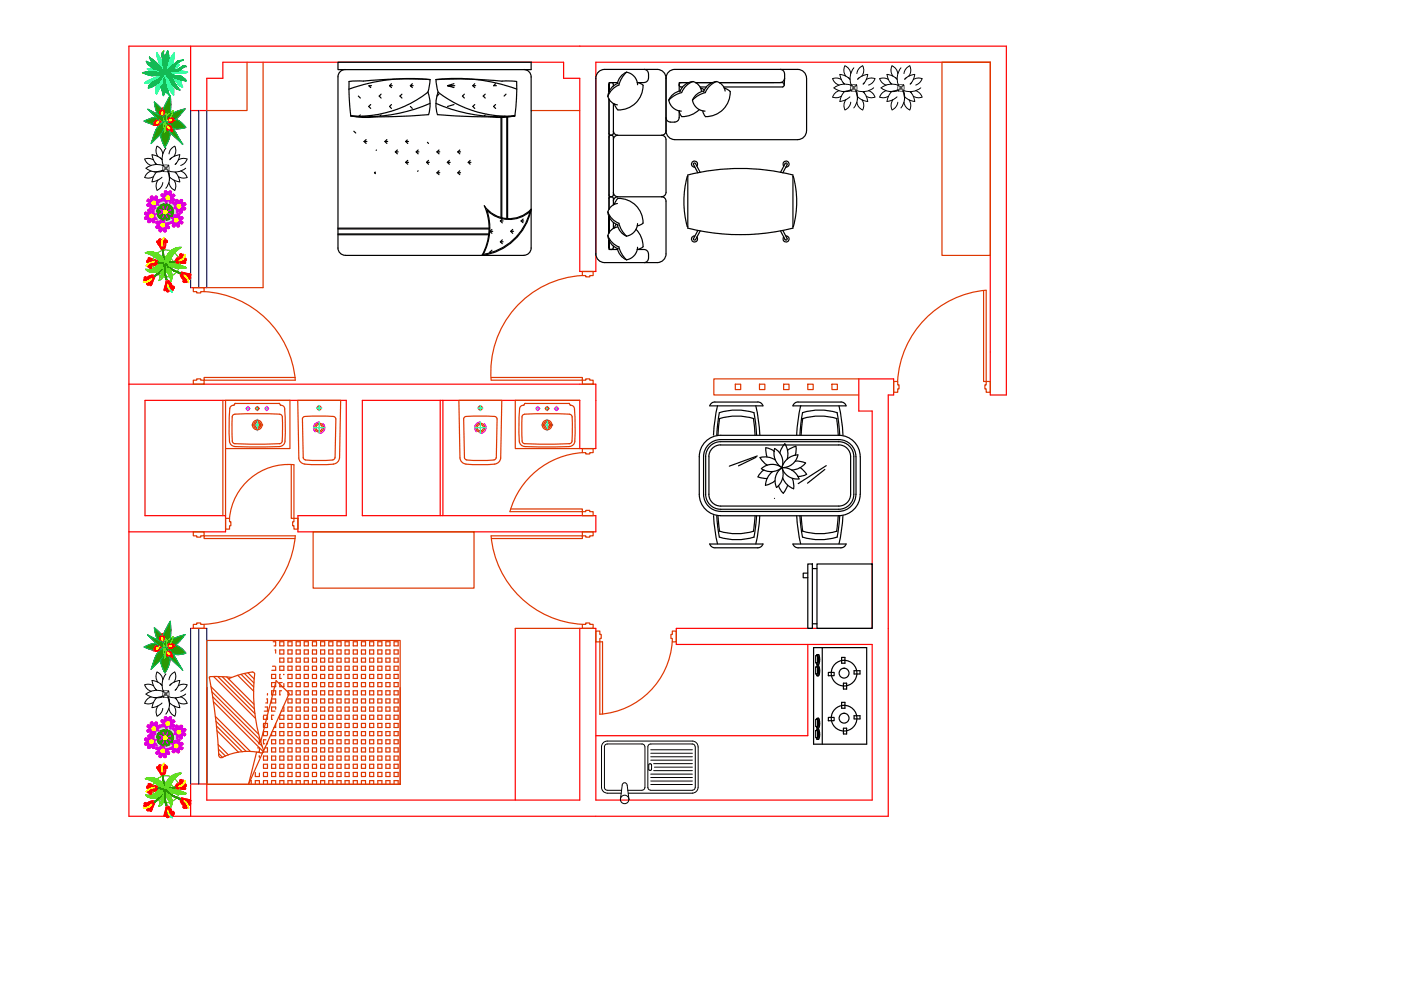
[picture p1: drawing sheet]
<svg xmlns="http://www.w3.org/2000/svg" width="297mm" height="210mm" viewBox="0 0 297 210" stroke-linecap="round" stroke-linejoin="round" font-family="sans-serif">
<!-- layer: Walls -->
<path d="M40.4 9.8v13.6h3.4v-6.8h3.5v-3.4h72.2v3.4h3.4v41h3.4v-44.4h83.7v70.5h3.4v-73.9h-186.1v163.3h161v-89.4h1.2v-3.4h-7.4v6.9h2.8v46h-41.5v3.4h41.5v33h-58.6v-36.4h-3.4v36.4h-79.1v-3.4h-3.4v6.9M40.4 61h3.4M27.3 81.5h99v13.6h-3.4v-10.2h-46.1v24.4h49.5v3.5h-63.1v-3.5h10.2v-24.4h-42.7v24.4h17.1v3.5h-20.5M93.3 84.9v24.4M93.9 84.9v24.4M40.4 133.2h3.4M109.2 133.2v36.4M171.3 136.6v19.4h-45" fill="none" stroke="#f00" stroke-width=".25"/>
<!-- layer: Furniture -->
<g fill="none" stroke="#dd3700" stroke-width=".25">
<path d="M52.4 13.2v10.2h-8.6M55.8 13.2v47.8h-12M199.7 13.2h10.3v41h-10.3zM112.6 23.4h10.3M123.5 58.4a20.5 20.5 0 0 0-19.4 22.2h19.4v-.6h-19.4M123.5 57.6h2.3v.8h-.8v.3h-.8v-.3h-.7zM41 61h2.3v.8h-.7v.3h-.9v-.3h-.7zM43.3 61.8a20.5 20.5 0 0 1 19.3 18.8h-19.3v-.6h19.3M208.5 61.6v19.3h.6v-19.3a20.5 20.5 0 0 0-18.8 19.3M41 80.6h.7v-.3h.9v.3h.7v.9h-2.3zM47.3 84.9v24.4M47.8 95.1h13.7v-10.2h-13.7v24.4"/>
<path d="M49.3 88.1l.5-.3 2.8-.1h4.8l2.2 .2 .3 .5v2.2l-.1 2.9-.3 .5a60 60 0 0 1-10 0l-.2-.5-.1-.7zM49.6 85.9a.8 .8 0 0 0-.9 .8l-.1 3.4 .1 3.4M49.8 85.6l-.2 .3M49.9 85.5l-.1 .1M49.9 85.5h9.3M59.2 85.5l.1 .1M59.3 85.6l.2 .3a.91 .91 0 0 1 .9 .8l.1 5.1a4.3 4.3 0 0 1-.3 2.4l-.9 .5a74.9 74.9 0 0 1-9.9-.1 1.2 1.2 0 0 1-.8-1.1M61.8 98.5v11.4h.5v-11.4M62.3 98.5a12.6 12.6 0 0 0-13.6 11.4M64.3 97l-.1-8.4 .4-.3 3.1-.1 3 .1 .4 .3-.1 8.4M64.3 97l.2 .4 .2 .1M64.6 98.4a1.39 1.39 0 0 1-1.3-1.3l-.2-12.2h9.1l-.2 12.2a1.45 1.45 0 0 1-1.3 1.3"/>
<path d="M64.6 98.4l3.1 .1 3-.1M64.8 97.5l2.9 .1 2.9-.1M71 97l-.2 .4-.2 .1M98.5 97l-.1-8.4 .4-.3 3-.1 3.1 .1 .4 .3-.1 8.4M98.5 97l.2 .4 .2 .1M98.8 98.4l3 .1 3.1-.1M98.8 98.4a1.39 1.39 0 0 1-1.3-1.3l-.2-12.2h9.1l-.2 12.2a1.39 1.39 0 0 1-1.3 1.3M98.9 97.5l2.9 .1 2.9-.1M105.2 97l-.2 .4-.3 .1M110.7 93.5l.3 .5a67.9 67.9 0 0 0 9.7 .1M110.7 93.5v-5.1l.3-.5 3.1-.2 5.7 .1 1.2 .1 .3 .5v5.1l-.1 .3-.5 .3M111.3 85.6l-.3 .3a.8 .8 0 0 0-.8 .8l-.2 3.4 .1 3.4"/>
<path d="M111.3 85.5v.1M111.3 85.5h9.3M120.6 85.5l.1 .1M120.7 85.6l.2 .3a.91 .91 0 0 1 .9 .8l.1 5.1a4.3 4.3 0 0 1-.3 2.4l-.9 .5a74.9 74.9 0 0 1-9.8-.1 1.2 1.2 0 0 1-.8-1.1M122.9 84.9h-13.7v10.2h13.7M123.5 96a17.1 17.1 0 0 0-15.4 12.5h15.4v-.6h-15.2M123.5 95.1h2.3v.9h-.8v.3h-.8v-.3h-.7zM123.5 80.6h.7v-.3h.8v.3h.8v.9h-2.3zM155.9 81.5h1.1v1.1h-1.1zM161 81.5h1.2v1.1h-1.2zM166.1 81.5h1.2v1.1h-1.2zM171.3 81.5h1.1v1.1h-1.1z"/>
<path d="M176.4 81.5h1.1v1.1h-1.1zM182.1 80.3h-30.8v3.4h30.8M189.5 80.9h.8v.7h.3v.9h-.3v.7h-.8zM209.1 80.9h.9v2.3h-.9v-.7h-.3v-.9h.3zM41 112.8h2.3v.8h-.7v.3h-.9v-.3h-.7zM47.8 109.9h.9v.7h.2v.9h-.2v.7h-.9zM62.3 109.9h.9v2.3h-.9v-.7h-.3v-.9h.3zM62.6 114.2h-19.3v-.6h19.3a20.5 20.5 0 0 1-19.3 18.8M66.4 112.8h34.1v11.9h-34.1zM104.1 113.6a20.6 20.6 0 0 0 19.4 18.8M104.1 113.6h19.4v.6h-19.3M123.5 112.8h2.3v.8h-.8v.3h-.8v-.3h-.7z"/>
<path d="M123.5 108.5h.7v-.3h.8v.3h.8v.8h-2.3zM41 132.4h.7v-.3h.9v.3h.7v.8h-2.3zM43.8 135.8h41v30.5h-41zM57.9 136.1h.5v.8h-.3M58.3 137.8h.1v.7M59.3 136.1h.9v.8h-.9zM59.3 137.8h.9v.9h-.9zM59.3 139.5h.9v.9h-.9zM61.1 136.1h.8v.8h-.8zM61.1 137.8h.8v.9h-.8zM61.1 139.5h.8v.9h-.8zM62.8 136.1h.9v.8h-.9z"/>
<path d="M62.8 137.8h.9v.9h-.9zM62.8 139.5h.9v.9h-.9zM64.5 136.1h.9v.8h-.9zM64.5 137.8h.9v.9h-.9zM64.5 139.5h.9v.9h-.9zM66.2 136.1h.9v.8h-.9zM66.2 137.8h.9v.9h-.9zM66.2 139.5h.9v.9h-.9zM68 136.1h.8v.8h-.8zM68 137.8h.8v.9h-.8zM68 139.5h.8v.9h-.8zM69.7 136.1h.9v.8h-.9z"/>
<path d="M69.7 137.8h.9v.9h-.9zM69.7 139.5h.9v.9h-.9zM71.4 136.1h.9v.8h-.9zM71.4 137.8h.9v.9h-.9zM71.4 139.5h.9v.9h-.9zM73.2 136.1h.8v.8h-.8zM73.2 137.8h.8v.9h-.8zM73.2 139.5h.8v.9h-.8zM74.9 136.1h.9v.8h-.9zM74.9 137.8h.9v.9h-.9zM74.9 139.5h.9v.9h-.9zM76.6 136.1h.9v.8h-.9z"/>
<path d="M76.6 137.8h.9v.9h-.9zM76.6 139.5h.9v.9h-.9zM78.4 136.1h.8v.8h-.8zM78.4 137.8h.8v.9h-.8zM78.4 139.5h.8v.9h-.8zM80.1 136.1h.9v.8h-.9zM80.1 137.8h.9v.9h-.9zM80.1 139.5h.9v.9h-.9zM81.8 136.1h.9v.8h-.9zM81.8 137.8h.9v.9h-.9zM81.8 139.5h.9v.9h-.9zM83.6 136.1h.8v.8h-.8z"/>
<path d="M83.6 137.8h.8v.9h-.8zM83.6 139.5h.8v.9h-.8zM109.2 133.2h13.7M123.5 132.4h.7v-.3h.8v.3h.8v.8h-2.3zM126.3 133.8h.9v.7h.3v.9h-.3v.7h-.9zM142.5 136.1a16.5 16.5 0 0 1-15.3 15.3v-15.3h.5v15.3M142.5 133.8h.9v2.3h-.9v-.7h-.3v-.9h.3zM43.8 145.8v20.5h41v-20.5M44.4 143.8a127.4 127.4 0 0 1 2 16.2M44.7 143.5l4.4 .1M44.7 143.5h-.3v.3M44.7 145.6l10.1 10.1"/>
<path d="M44.9 146.7l10.3 10.2M45.1 147.7l10.5 10.5M45.3 148.8l10.5 10.6M45.3 143.5l8.9 8.8M45.7 151.9l7.4 7.4M45.8 152.9l6.4 6.4M45.9 153.9l5.5 5.5M46 154.9l4.6 4.6M46.2 143.5l7.8 7.8M46.3 157.9l2.1 2.1M46.3 158.8l1.5 1.5M46.4 159.8l.8 .8"/>
<path d="M47.1 143.5l6.8 6.8M48.1 143.5l5.8 5.8M50.4 143.2l3.4 3.3M51.1 143l2.7 2.7M51.8 142.8l2 2M52.6 142.6l1.3 1.4M53.5 142.5l.4 .1 .1 .2M53.5 142.5l-2.2 .4-2.9 1M54 142.8a36.1 36.1 0 0 0 1.8 16.2M54.4 159.5l-1.7 6.8 3-6.8M54.6 158.6h.4v.8h-.3M54.9 156.9l.1 .8h-.2"/>
<path d="M55.8 159v.3l-.3 .3a13 13 0 0 0-8.6 1.1 .56 .56 0 0 1-.5-.7M55.9 153.4h.8v.8h-.8zM55.9 151.6h.8v.9h-.8v-.7M56.1 158.6h.6v.8h-.8v-.2M56.2 149.9h.5v.9h-.7M56.4 156.9h-.5v.8h.2M56.5 148.2h.2v.8h-.3M56.7 155.8v-.7h-.8v.9h.8M56.7 147.1v.2M56.7 157.3v.4h-.2M57.6 143h.8v.9h-.8zM57.6 144.7h.8v.9h-.8z"/>
<path d="M57.6 146.5h.8v.8h-.8zM57.6 148.2h.8v.8h-.8zM57.6 156.9h.8v.8h-.8zM57.6 158.6h.8v.8h-.8zM57.7 155.1h.7v.9h-.8v-.7M57.8 141.3h.5M58 151.6h-.4v.9h.2M58.4 150.4v-.5h-.8v.9h.7M58.4 141.4v.7h-.8M58.4 153.4v.8h-.3M58.6 144.3l2.7 2.7-5.5 12.5M58.6 144.3l-3.3 13.1"/>
<path d="M59.3 141.3h.9v.8h-.9zM59.3 151.6h.9v.9h-.9zM59.3 153.4h.9v.8h-.9zM59.3 155.1h.9v.9h-.9zM59.3 156.9h.9v.8h-.9zM59.3 158.6h.9v.8h-.9zM59.4 143h-.1v.9h.3M59.7 146.5h-.4l.1 .8M59.8 144.7h-.5v.9h.9v-.7M60 149.9h.2v.9h-.6M60.1 143l.1 .1M61.1 141.3h.8v.8h-.8z"/>
<path d="M61.1 143h.8v.9h-.8zM61.1 144.7h.8v.9h-.8zM61.1 146.5h.8v.8h-.8zM61.1 148.2h.8v.8h-.8zM61.1 149.9h.8v.9h-.8zM61.1 151.6h.8v.9h-.8zM61.1 153.4h.8v.8h-.8zM61.1 155.1h.8v.9h-.8zM61.1 156.9h.8v.8h-.8zM61.1 158.6h.8v.8h-.8zM62.8 141.3h.9v.8h-.9zM62.8 143h.9v.9h-.9z"/>
<path d="M62.8 144.7h.9v.9h-.9zM62.8 146.5h.9v.8h-.9zM62.8 148.2h.9v.8h-.9zM62.8 149.9h.9v.9h-.9zM62.8 151.6h.9v.9h-.9zM62.8 153.4h.9v.8h-.9zM62.8 155.1h.9v.9h-.9zM62.8 156.9h.9v.8h-.9zM62.8 158.6h.9v.8h-.9zM64.5 141.3h.9v.8h-.9zM64.5 143h.9v.9h-.9zM64.5 144.7h.9v.9h-.9z"/>
<path d="M64.5 146.5h.9v.8h-.9zM64.5 148.2h.9v.8h-.9zM64.5 149.9h.9v.9h-.9zM64.5 151.6h.9v.9h-.9zM64.5 153.4h.9v.8h-.9zM64.5 155.1h.9v.9h-.9zM64.5 156.9h.9v.8h-.9zM64.5 158.6h.9v.8h-.9zM66.2 141.3h.9v.8h-.9zM66.2 143h.9v.9h-.9zM66.2 144.7h.9v.9h-.9zM66.2 146.5h.9v.8h-.9z"/>
<path d="M66.2 148.2h.9v.8h-.9zM66.2 149.9h.9v.9h-.9zM66.2 151.6h.9v.9h-.9zM66.2 153.4h.9v.8h-.9zM66.2 155.1h.9v.9h-.9zM66.2 156.9h.9v.8h-.9zM66.2 158.6h.9v.8h-.9zM68 141.3h.8v.8h-.8zM68 143h.8v.9h-.8zM68 144.7h.8v.9h-.8zM68 146.5h.8v.8h-.8zM68 148.2h.8v.8h-.8z"/>
<path d="M68 149.9h.8v.9h-.8zM68 151.6h.8v.9h-.8zM68 153.4h.8v.8h-.8zM68 155.1h.8v.9h-.8zM68 156.9h.8v.8h-.8zM68 158.6h.8v.8h-.8zM69.7 141.3h.9v.8h-.9zM69.7 143h.9v.9h-.9zM69.7 144.7h.9v.9h-.9zM69.7 146.5h.9v.8h-.9zM69.7 148.2h.9v.8h-.9zM69.7 149.9h.9v.9h-.9z"/>
<path d="M69.7 151.6h.9v.9h-.9zM69.7 153.4h.9v.8h-.9zM69.7 155.1h.9v.9h-.9zM69.7 156.9h.9v.8h-.9zM69.7 158.6h.9v.8h-.9zM71.4 141.3h.9v.8h-.9zM71.4 143h.9v.9h-.9zM71.4 144.7h.9v.9h-.9zM71.4 146.5h.9v.8h-.9zM71.4 148.2h.9v.8h-.9zM71.4 149.9h.9v.9h-.9zM71.4 151.6h.9v.9h-.9z"/>
<path d="M71.4 153.4h.9v.8h-.9zM71.4 155.1h.9v.9h-.9zM71.4 156.9h.9v.8h-.9zM71.4 158.6h.9v.8h-.9zM73.2 141.3h.8v.8h-.8zM73.2 143h.8v.9h-.8zM73.2 144.7h.8v.9h-.8zM73.2 146.5h.8v.8h-.8zM73.2 148.2h.8v.8h-.8zM73.2 149.9h.8v.9h-.8zM73.2 151.6h.8v.9h-.8zM73.2 153.4h.8v.8h-.8z"/>
<path d="M73.2 155.1h.8v.9h-.8zM73.2 156.9h.8v.8h-.8zM73.2 158.6h.8v.8h-.8zM74.9 141.3h.9v.8h-.9zM74.9 143h.9v.9h-.9zM74.9 144.7h.9v.9h-.9zM74.9 146.5h.9v.8h-.9zM74.9 148.2h.9v.8h-.9zM74.9 149.9h.9v.9h-.9zM74.9 151.6h.9v.9h-.9zM74.9 153.4h.9v.8h-.9zM74.9 155.1h.9v.9h-.9z"/>
<path d="M74.9 156.9h.9v.8h-.9zM74.9 158.6h.9v.8h-.9zM76.6 141.3h.9v.8h-.9zM76.6 143h.9v.9h-.9zM76.6 144.7h.9v.9h-.9zM76.6 146.5h.9v.8h-.9zM76.6 148.2h.9v.8h-.9zM76.6 149.9h.9v.9h-.9zM76.6 151.6h.9v.9h-.9zM76.6 153.4h.9v.8h-.9zM76.6 155.1h.9v.9h-.9zM76.6 156.9h.9v.8h-.9z"/>
<path d="M76.6 158.6h.9v.8h-.9zM78.4 141.3h.8v.8h-.8zM78.4 143h.8v.9h-.8zM78.4 144.7h.8v.9h-.8zM78.4 146.5h.8v.8h-.8zM78.4 148.2h.8v.8h-.8zM78.4 149.9h.8v.9h-.8zM78.4 151.6h.8v.9h-.8zM78.4 153.4h.8v.8h-.8zM78.4 155.1h.8v.9h-.8zM78.4 156.9h.8v.8h-.8zM78.4 158.6h.8v.8h-.8z"/>
<path d="M80.1 141.3h.9v.8h-.9zM80.1 143h.9v.9h-.9zM80.1 144.7h.9v.9h-.9zM80.1 146.5h.9v.8h-.9zM80.1 148.2h.9v.8h-.9zM80.1 149.9h.9v.9h-.9zM80.1 151.6h.9v.9h-.9zM80.1 153.4h.9v.8h-.9zM80.1 155.1h.9v.9h-.9zM80.1 156.9h.9v.8h-.9zM80.1 158.6h.9v.8h-.9zM81.8 141.3h.9v.8h-.9z"/>
<path d="M81.8 143h.9v.9h-.9zM81.8 144.7h.9v.9h-.9zM81.8 146.5h.9v.8h-.9zM81.8 148.2h.9v.8h-.9zM81.8 149.9h.9v.9h-.9zM81.8 151.6h.9v.9h-.9zM81.8 153.4h.9v.8h-.9zM81.8 155.1h.9v.9h-.9zM81.8 156.9h.9v.8h-.9zM81.8 158.6h.9v.8h-.9zM83.6 141.3h.8v.8h-.8zM83.6 143h.8v.9h-.8z"/>
<path d="M83.6 144.7h.8v.9h-.8zM83.6 146.5h.8v.8h-.8zM83.6 148.2h.8v.8h-.8zM83.6 149.9h.8v.9h-.8zM83.6 151.6h.8v.9h-.8zM83.6 153.4h.8v.8h-.8zM83.6 155.1h.8v.9h-.8zM83.6 156.9h.8v.8h-.8zM83.6 158.6h.8v.8h-.8zM53.1 165.5h.2v.8M54.1 163.8v.8h.9v-.7M54.1 166.3v-.8h.9v.8"/>
<path d="M54.9 160.3l.1 .3M55.9 160.3h.8v.9h-.8zM55.9 162h.8v.9h-.8zM55.9 163.8h.8v.8h-.8zM55.9 166.3v-.8h.8v.8M57.6 160.3h.8v.9h-.8zM57.6 162h.8v.9h-.8zM57.6 163.8h.8v.8h-.8zM57.6 166.3v-.8h.8v.8M59.3 160.3h.9v.9h-.9zM59.3 162h.9v.9h-.9zM59.3 163.8h.9v.8h-.9z"/>
<path d="M59.3 166.3v-.8h.9v.8M61.1 160.3h.8v.9h-.8zM61.1 162h.8v.9h-.8zM61.1 163.8h.8v.8h-.8zM61.1 166.3v-.8h.8v.8M62.8 160.3h.9v.9h-.9zM62.8 162h.9v.9h-.9zM62.8 163.8h.9v.8h-.9zM62.8 166.3v-.8h.9v.8M64.5 160.3h.9v.9h-.9zM64.5 162h.9v.9h-.9zM64.5 163.8h.9v.8h-.9z"/>
<path d="M64.5 166.3v-.8h.9v.8M66.2 160.3h.9v.9h-.9zM66.2 162h.9v.9h-.9zM66.2 163.8h.9v.8h-.9zM66.2 166.3v-.8h.9v.8M68 160.3h.8v.9h-.8zM68 162h.8v.9h-.8zM68 163.8h.8v.8h-.8zM68 166.3v-.8h.8v.8M69.7 160.3h.9v.9h-.9zM69.7 162h.9v.9h-.9zM69.7 163.8h.9v.8h-.9z"/>
<path d="M69.7 166.3v-.8h.9v.8M71.4 160.3h.9v.9h-.9zM71.4 162h.9v.9h-.9zM71.4 163.8h.9v.8h-.9zM71.4 166.3v-.8h.9v.8M73.2 160.3h.8v.9h-.8zM73.2 162h.8v.9h-.8zM73.2 163.8h.8v.8h-.8zM73.2 166.3v-.8h.8v.8M74.9 160.3h.9v.9h-.9zM74.9 162h.9v.9h-.9zM74.9 163.8h.9v.8h-.9z"/>
<path d="M74.9 166.3v-.8h.9v.8M76.6 160.3h.9v.9h-.9zM76.6 162h.9v.9h-.9zM76.6 163.8h.9v.8h-.9zM76.6 166.3v-.8h.9v.8M78.4 160.3h.8v.9h-.8zM78.4 162h.8v.9h-.8zM78.4 163.8h.8v.8h-.8zM78.4 166.3v-.8h.8v.8M80.1 160.3h.9v.9h-.9zM80.1 162h.9v.9h-.9zM80.1 163.8h.9v.8h-.9z"/>
<path d="M80.1 166.3v-.8h.9v.8M81.8 160.3h.9v.9h-.9zM81.8 162h.9v.9h-.9zM81.8 163.8h.9v.8h-.9zM81.8 166.3v-.8h.9v.8M83.6 160.3h.8v.9h-.8zM83.6 162h.8v.9h-.8zM83.6 163.8h.8v.8h-.8zM83.6 166.3v-.8h.8v.8"/>
<circle cx="54.5" cy="90.1" r="1.03"/>
<circle cx="54.5" cy="90.1" r=".52"/>
<circle cx="54.5" cy="90.1" r=".75"/>
<circle cx="54.5" cy="86.6" r=".35"/>
<circle cx="67.7" cy="90.7" r=".94"/>
<circle cx="67.7" cy="90.7" r=".67"/>
<circle cx="67.7" cy="86.5" r=".43"/>
<circle cx="101.8" cy="90.7" r=".94"/>
<circle cx="101.8" cy="90.7" r=".67"/>
<circle cx="101.8" cy="86.5" r=".43"/>
<circle cx="116" cy="90.1" r="1.03"/>
<circle cx="116" cy="90.1" r=".52"/>
<circle cx="116" cy="90.1" r=".75"/>
<circle cx="116" cy="86.6" r=".35"/>
</g>
<!-- layer: Window -->
<path d="M40.4 23.4v37.6M42.1 23.4v37.6M43.8 23.4v37.6M40.4 133.2v33M42.1 133.2v33M43.8 133.2v33" fill="none" stroke="#00f" stroke-width=".25"/>
<!-- layer: 0 -->
<g fill="none" stroke="#000" stroke-width=".25">
<path d="M71.7 16.3v36.3a1.56 1.56 0 0 0 1.5 1.5M71.7 13.2h40.9v1.6h-40.9zM73.2 14.7a1.56 1.56 0 0 0-1.5 1.6M78.8 18.2h-.6l.4 .4M80.8 20l-.4 .4 .4 .4M82.6 18.2h.6M82.6 18.2l.4 .4M83 17.7l-.4 .5M85.2 20l-.4 .4 .4 .4M87.4 17.7l-.4 .5M87.6 18.2h-.6l.4 .4M90.7 19.5l.5-2.6-7.1-.1-10.1 .5v3.6l.4 3.7a15.7 15.7 0 0 0 5.1 .2l7.6-.2 3.8-.3 .2-1.4 .1-1.3-.5-2.1a24 24 0 0 1-16.3 5.1 33.7 33.7 0 0 0 16.8-2.7"/>
<path d="M91.2 16.9a38.1 38.1 0 0 0-17.2 2M92.4 16.9l.5 2.6M92.4 16.9a37.8 37.8 0 0 1 17.2 2M92.4 16.9l7.1-.1 7 .4M92.9 19.5a24 24 0 0 0 16.3 5.1 15.6 15.6 0 0 1-5.2 .2l-7.5-.2-3.7-.3-.4-2 .1-1.4 .4-1.4M93.1 20l-.4 .4M96.3 17.7l-1.4 .5M96.4 18.2h-1.5l1.4 .4M98.5 20l-.4 .4 .4 .4M100.3 18.2l.4 .4M100.3 18.2h.5M100.7 17.7l-.4 .5"/>
<path d="M102.9 20l-.4 .4 .4 .4M105.1 17.7l-.4 .5h.5M106.5 17.2l3 .1M107.3 20l-.4 .4M109.5 17.3v3.6l-.3 3.7a33.5 33.5 0 0 1-16.8-2.7M111.1 14.7a1.56 1.56 0 0 1 1.5 1.6M112.6 16.3v36.3a1.56 1.56 0 0 1-1.5 1.5M75 27.8l.4 .4M76 20.4l.4 .4M76.4 24.4l-.4 .3M77.2 30l.4 .4M77.2 30h.6"/>
<path d="M77.6 29.6l-.4 .4M78.6 22.2l-.4 .4 .4 .4M79.4 36.6l.2 .2M79.4 36.6h.2M79.6 36.5l-.2 .1M79.8 31.8l-.1 .1M80.8 24.4l-.2 .2M81.6 30l.4 .4M81.6 30h.6M82 29.6l-.4 .4M83 22.2l-.4 .4 .4 .4M83.8 32.2l.5 .4"/>
<path d="M83.8 32.2h.6M84.3 31.8l-.5 .4M86 34.4l.5 .4M86 30l.5 .4M86 34.4h.6M86 30h.6M86.3 29.7l-.3 .3M86.5 34l-.5 .4M87 22.6l.4 .4M88.3 32.2l.4 .4M88.3 32.2h.5M88.7 36.2l-.2 .1"/>
<path d="M88.7 31.8l-.4 .4M90.5 34.4l.4 .4M90.5 34.4h.5M90.6 30.2l.3 .2M90.9 34l-.4 .4M92.7 36.6l.4 .4M92.7 32.2l.4 .4M92.7 36.6h.5M92.7 32.2h.5M93.1 36.2l-.4 .4M93.1 31.8l-.4 .4M94.9 34.4l.4 .4"/>
<path d="M94.9 34.4h.5M95.3 34l-.4 .4M96.3 22.2l-1.4 .4M97.1 36.6l.4 .4M97.1 32.2l.4 .4M97.1 36.6h.5M97.1 32.2h.5M97.5 36.2l-.4 .4M97.5 31.8l-.4 .4M99.3 34.4l.4 .4M99.3 34.4h.6M99.7 34l-.4 .4"/>
<path d="M100.7 22.2l-.4 .4 .4 .4M102.9 24.4l-.2 .2M105.1 22.2l-.4 .4 .4 .4M106.2 24.8v21.4M106.4 24.8v21.4M107 24.6l-.1 .1M107.4 24.8v21.6M107.6 24.8v21.6M145.8 37.1a45.6 45.6 0 0 1 22.3 0M145.8 37.4a17.8 17.8 0 0 0-.4 9.6l.4 1.1M145.8 37.1v11.3a45.8 45.8 0 0 0 22.3 0v-11.3M147.5 34.7l-.4-.1-.1 .3 1 1.7"/>
<path d="M147.5 34.7l.9 1.8M147.7 35.2a.65 .65 0 0 0-.2-1 .65 .65 0 0 0-.9 .5 .65 .65 0 0 0 .7 .7M166.2 35.2a.65 .65 0 0 1 .2-1 .65 .65 0 0 1 .9 .5 .65 .65 0 0 1-.7 .7M166.4 34.7l.4-.1 .1 .3-.9 1.7M166.5 34.7l-1 1.8M168.1 37.4a18 18 0 0 1 0 10.7M71.7 48.5h32M71.7 48.4h32M71.7 49.6h31.9M71.7 49.8h31.9M73.2 54.2h37.9M102.7 43.6a6.4 6.4 0 0 0 9.9 .8 12.2 12.2 0 0 1-10.4 9.8 11.6 11.6 0 0 0 .5-10.6z"/>
<path d="M103.2 44.5a11.8 11.8 0 0 1-.7 9.4 12.1 12.1 0 0 0 9.9-9.1M103.2 44.6a6.6 6.6 0 0 0 9.2 .2M103.9 53.5h.1M103.9 49.1l.4 .4M103.9 49.1h.6M104.3 53.1l-.4 .4M104.3 48.6l-.4 .5M106.1 51.3l.4 .4M106.1 46.8l.4 .5M106.1 51.3h.6M106.1 46.8h.6M106.5 50.8l-.4 .5"/>
<path d="M106.5 46.4l-.4 .4M108.3 49.1l.4 .4M108.3 49.1h.6M108.7 48.6l-.4 .5M110.5 46.8l.4 .4M110.5 46.8h.5M110.9 46.4l-.4 .4M112.6 44.5h.1M147.3 50a.65 .65 0 0 0-.7 .8 .65 .65 0 0 0 .9 .5 .65 .65 0 0 0 .2-1M148 48.9l-1 1.7 .1 .3 .4-.1M148.4 49l-.9 1.8M165.5 49l1 1.8"/>
<path d="M166 48.9l.9 1.7-.1 .3-.4-.1M166.6 50a.65 .65 0 0 1 .7 .8 .65 .65 0 0 1-.9 .5 .65 .65 0 0 1-.2-1M171.3 119.6h.9v13.6h-.9zM173.2 119.6h11.7v13.6h-11.7zM171.3 121.5h-1v1h1M172.2 120.6h1M172.2 132.3h1"/>
</g>
<!-- layer: dwgmodels.com -->
<g fill="none" stroke="#000" stroke-width=".25">
<path d="M128.2 14.7a1.85 1.85 0 0 0-1.9 1.9v37.2M128.2 14.7h11.2a1.85 1.85 0 0 1 1.8 1.9M129.1 17.9a.48 .48 0 0 1 .5-.4 .48 .48 0 0 1 .4 .4M130.1 17.9v.3M130.9 17.5h-1.8v2v-1.6M131.1 17.7a3.2 3.2 0 0 0-2.2 2.7 2.43 2.43 0 0 0 2 1.8M132.8 15.3l-1 1.3-.6 1.4a4.1 4.1 0 0 0-2.3 2.4M132.8 15.3a3.3 3.3 0 0 0-1.9 2.4M132.8 15.3a2.8 2.8 0 0 1 2.4 2.7M136.6 14.7a.92 .92 0 0 1 .9 .9v1a.96 .96 0 0 1-.9 .9M136.6 17.5h-1.5l.7 .2 .6 .4a5.2 5.2 0 0 1-5.4 5.2l-.7-1.2M141.2 16.6a1.85 1.85 0 0 1 1.9-1.9h26a1.85 1.85 0 0 1 1.9 1.9v11.2"/>
<path d="M141.2 16.6v11.2M144 17.9a.42 .42 0 0 0 .4 .5h.3M144 17.9l.4-.4h1.6h-2v1.9M144.2 19.3a3.3 3.3 0 0 0-2.4 1.9 2.8 2.8 0 0 0 2.7 2.4M146.9 17.3a2.42 2.42 0 0 1 1.8 2M146.9 17.3a3.2 3.2 0 0 0-2.8 2.2M146.9 17.3a4.1 4.1 0 0 0-2.4 2.3l-1.4 .6-1.3 1M147.5 17.5h3.5h-3.5M148.4 18.4h1.3M148.6 18.7l.8 .3M149.2 19.3a3.3 3.3 0 0 0-2.4 1.9 2.8 2.8 0 0 0 2.7 2.4M151.9 17.3a4.1 4.1 0 0 0-2.4 2.3l-1.4 .6-1.3 1"/>
<path d="M153.6 18.7l1.2 .7a5.2 5.2 0 0 1-5.2 5.3l-.4-.5-.2-.7M153.7 19.3a2.43 2.43 0 0 0-1.8-2 3.2 3.2 0 0 0-2.7 2.2M165.4 14.7a.92 .92 0 0 1 .9 .9M166.3 17.9l-.1 .4-.3 .1h-12.4M166.3 16.6a.96 .96 0 0 1-.9 .9h-12.9h13.4l.4 .4M166.4 15.6l-.1 2.4M129.1 28.3l.4 .4M129.1 21v23.4M129.5 28.7l-.4 .4M129.5 28.7h.2M129.7 28.7l.3 .4M130 28.3l-.3 .4"/>
<path d="M130.1 27.7a.92 .92 0 0 0 .9 1M130.1 22v6.3M130.1 29.1v12.2M131 28.7a.92 .92 0 0 0-.9 .9M131 28.7h9.3M140.3 28.7a.92 .92 0 0 0 .9-1 1.85 1.85 0 0 0 1.9 1.9M140.3 28.7a.92 .92 0 0 1 .9 .9v11.2M141.2 25a.92 .92 0 0 0 .9 .9M142.1 25.9h1M143.1 29.6h26M144 25a.92 .92 0 0 1-.9 .9M148.3 23.2l-1.5 1-1.6 .5h-.6l-.4-.5-.2-.7v1.5"/>
<path d="M171 27.7a1.85 1.85 0 0 1-1.9 1.9M126.3 53.8a1.85 1.85 0 0 0 1.9 1.9M128.9 44.9a4.1 4.1 0 0 0 2.3 2.4l.6 1.5 1 1.3M128.9 45a3.2 3.2 0 0 0 2.2 2.7M129.1 41.3l.4 .4M129.1 45.9v3.5v-3.5M129.5 41.7l-.4 .4M129.5 41.7h.2M129.7 41.7l.3 .4M130 52.5a.46 .46 0 0 1-.4 .4 .46 .46 0 0 1-.5-.4v-1.6v2h1.8M130 41.3l-.3 .4M130.1 40.8a.92 .92 0 0 0 .9 .9"/>
<path d="M130.1 42.1v1.3M130.1 47.2v1.3M130.1 52.2v.3M130.6 47.5l-.3 .8M130.9 52.7a3.3 3.3 0 0 0 1.9 2.4M130.9 48.1a2.42 2.42 0 0 0-2 1.9M130.9 43.1a2.42 2.42 0 0 0-2 1.9M131 41.7a.92 .92 0 0 0-.9 .9M131 41.7h9.3M131 42.1l-.7 1.2M131 42.1a5.2 5.2 0 0 1 5.4 5.2l-.6 .4-.7 .2M131.1 52.7a3.2 3.2 0 0 1-2.2-2.7 4.1 4.1 0 0 0 2.3 2.4l.6 1.4 1 1.3"/>
<path d="M134.8 48.6l1 1.4 .5 1.7 .1 .6-.6 .4-.7 .2h1.5M135.2 52.4a2.8 2.8 0 0 1-2.4 2.7M135.2 47.4a2.8 2.8 0 0 1-2.4 2.7 3.3 3.3 0 0 1-1.9-2.4M136.6 52.9a.92 .92 0 0 1 .9 .9M137.5 53.8v1a.92 .92 0 0 1-.9 .9M140.3 41.7a.92 .92 0 0 1 .9 .9v11.2M141.2 40.8a.92 .92 0 0 1-.9 .9M141.2 53.8a1.85 1.85 0 0 1-1.8 1.9h-11.2"/>
</g>
<!-- layer: Furniture -->
<g fill="none" stroke="#0ff" stroke-width=".25">
<path d="M52.1 86.6h.9M52.6 86.2v.9M53.3 90.1h2.5M54.1 86.6h.9M54.6 86.2v.9M54.6 88.9v2.4M56.1 86.6h.9M56.5 86.2v.9M66.5 90.7h2.4M67.1 86.5h1.1M67.7 85.9v1.2M67.7 89.5v2.4"/>
<path d="M100.6 90.7h2.4M101.3 86.5h1.1M101.8 85.9v1.2M101.8 89.5v2.4M113.5 86.6h1M114 86.2v.9M114.8 90.1h2.4M115.5 86.6h1M116 86.2v.9M116 88.9v2.4M117.5 86.6h1M118 86.2v.9"/>
</g>
<g fill="none" stroke="#f0f" stroke-width=".25">
<path d="M67.7 89.5a1.21 1.21 0 0 0-1.1 .7 1.21 1.21 0 0 0 .3 1.4M68.5 89.8a1.2 1.2 0 0 1 .3 1.3 1.2 1.2 0 0 1-1.1 .8M101.8 89.5a1.21 1.21 0 0 0-1.1 .7 1.21 1.21 0 0 0 .3 1.4M102.7 89.8a1.21 1.21 0 0 1 .3 1.3 1.21 1.21 0 0 1-1.2 .8"/>
<circle cx="52.6" cy="86.6" r=".35"/>
<circle cx="56.5" cy="86.6" r=".35"/>
<circle cx="114" cy="86.6" r=".35"/>
<circle cx="118" cy="86.6" r=".35"/>
</g>
<g fill="none" stroke="#000" stroke-width=".25">
<path d="M149.9 93.4a4.5 4.5 0 0 1 2.9-1.1h25a4.5 4.5 0 0 1 4.6 4.5v8a4.6 4.6 0 0 1-4.6 4.6l-25-.1a4.5 4.5 0 0 1-4.5-4.5v-8a4.5 4.5 0 0 1 1.6-3.4zM150.2 94.3a3.6 3.6 0 0 1 2.6-1.1h25a3.6 3.6 0 0 1 3.7 3.6v8a3.7 3.7 0 0 1-3.7 3.6h-25a3.6 3.6 0 0 1-3.6-3.6v-8a3.6 3.6 0 0 1 1-2.5zM150.3 96.8a2.48 2.48 0 0 1 2.5-2.5h25a2.51 2.51 0 0 1 2.5 2.5v8a2.51 2.51 0 0 1-2.5 2.5h-25a2.51 2.51 0 0 1-2.5-2.5M150.3 96.8v8M150.5 94.6a3.2 3.2 0 0 1 2.3-1h25a3.2 3.2 0 0 1 3.2 3.2v8a3.2 3.2 0 0 1-3.2 3.2h-25a3.2 3.2 0 0 1-3.2-3.2v-8a3.2 3.2 0 0 1 .9-2.2zM150.9 85.5l.7-.3h9.1a1.13 1.13 0 0 1 1.1 .8h-11.3zM152 92.3l.5-4.8a12.4 12.4 0 0 1 7.4 0l.5 4.8M152.1 86.1l-.5 2.9-.3 3.2M152.5 88.8a12.4 12.4 0 0 1 7.4 0M152.6 88.8l-.4 3.5M159.8 88.8l.3 3.5M160.2 86.1l.6 2.9 .3 3.2"/>
<path d="M160.3 97l-3.7 1.8M160.6 96.7l-6 2.1M162 99.6l-.9 .8-.4 .7 1.9 .4M163.8 100a3.9 3.9 0 0 0-1.5 2.9M164.1 95.7l-1-.6-.7-.2 .2 2M164.2 95.8h.1M164.4 97.5a3.9 3.9 0 0 0-3.3-.5l.9 1.1 .7 .5M165.3 99.6l.5-.4a3.6 3.6 0 0 1-1.2 4.2 3.4 3.4 0 0 1 .7-3.8zM165.3 96l.3-.8 .8-1.1a3.9 3.9 0 0 1 .5 3.2M165.8 99.2a3.4 3.4 0 0 0-1.6-4.1 3.6 3.6 0 0 0 1.6 4.1 3.3 3.3 0 0 0-4.4 .2M165.8 99.2a3.6 3.6 0 0 1-4.4 .2M165.8 99.2a3.6 3.6 0 0 1 3.6 2.4 3.4 3.4 0 0 1-3.6-2.4z"/>
<path d="M168.5 85.5l.7-.3h9.1a1.13 1.13 0 0 1 1.1 .8h-11.3zM168.6 97.8l1.4 .1 .8 .3M168.7 94.6l.1 1.2-.2 .7M168.7 94.6l-1.7 .9M169.2 96.4a3.6 3.6 0 0 0-3.4 2.8M169.2 96.4a3.3 3.3 0 0 1-3.4 2.7M169.6 92.3l.5-4.8a12.2 12.2 0 0 1 7.4 0l.5 4.8M169.7 99.2l1.3 1.4-.7 .3-1.2 .1M169.8 86.1l-.6 2.9-.3 3.2M170.1 88.8a12.4 12.4 0 0 1 7.4 0M170.2 88.8l-.4 3.5M170.8 98.2a3.9 3.9 0 0 1-2.9 1.5"/>
<path d="M174.9 99.5l-3.7 3M175.2 98.7l-6 3.8M177.4 88.8l.3 3.5M177.9 86.1l.5 2.9 .3 3.2M150.5 115.3h11.3a1.13 1.13 0 0 1-1.1 .8h-9.1a1.15 1.15 0 0 1-1.1-.8zM151.3 109.3l.3 3.2 .5 2.8M152 109.4l.5 4.5M152.2 109.4l.4 3.2M152.5 113.9a12.4 12.4 0 0 0 7.4 0M152.5 112.6a12.4 12.4 0 0 0 7.4 0M160.1 109.4l-.3 3.2M160.4 109.4l-.5 4.5"/>
<path d="M161.1 109.3l-.3 3.2-.6 2.8M164.2 105.7h.1M164.3 101.9l-.7 .6-1.3 .4M165.9 101.3a3.9 3.9 0 0 0 2.4 2.3v-.9l-.3-1.3M167 102.9l-.9 1.7-.6-.6-.4-1.1M168.1 115.3h11.3a1.13 1.13 0 0 1-1.1 .8h-9.1a1.15 1.15 0 0 1-1.1-.8zM168.9 109.3l.3 3.2 .6 2.8M169.6 109.4l.5 4.5M169.8 109.4l.4 3.2M170.1 113.9a12.4 12.4 0 0 0 7.4 0M170.1 112.6a12.4 12.4 0 0 0 7.4 0M177.7 109.4l-.3 3.2"/>
<path d="M178 109.4l-.5 4.5M178.7 109.3l-.3 3.2-.5 2.8M172.5 137.3h11.3v20.5h-11.3zM172.9 139h.4v1.5h-.4zM173.2 138.8a1.32 1.32 0 0 1 .3 1.5M173.2 138.8l-.1 .2M173.3 138.8h.3M173.5 138.8a1.52 1.52 0 0 1 .3 1.5M174.3 137.3v20.5M178.4 139.4h.7v1.2h-.7zM172.9 141.4h.4v1.5h-.4zM172.9 152.5h.4v1.5h-.4z"/>
<path d="M172.9 154.9h.4v1.5h-.4zM173.1 140.5v.1M173.1 142.9v.1M173.1 154v.1M173.1 156.4v.1M173.1 140.6l.1 .3M173.1 143l.1 .2M173.1 154.1l.1 .3M173.1 156.4l.1 .3M173.2 140.8l.1 .1M173.2 143.2l.1 .1M173.2 141.2h.1l.2 .3v1.2"/>
<path d="M173.2 154.4h.1M173.2 154.7h.1l.2 .6v1.2M173.2 141.2l-.1 .2M173.2 152.3l-.1 .2M173.2 154.7l-.1 .2M173.3 152.3a2.06 2.06 0 0 1 0 2.1M173.3 152.3h-.1M173.3 141.2h.3M173.3 152.3h.3M173.3 156.8h.2M173.3 154.7h.3M173.5 156.4l-.2 .3h-.1"/>
<path d="M173.5 141.2l.3 .6v.9M173.5 154.6l.3 .7-.1 1.2M173.5 140.3l-.2 .6M173.5 142.7l-.2 .6M173.5 152.3a2.21 2.21 0 0 1 0 2.1h-.2M173.5 152.3h.1M173.7 156.4l-.2 .3M173.8 140.3l-.2 .5-.3 .1M173.8 142.7l-.2 .5-.3 .1M175.6 142.6h1.3v.7h-1.3zM175.6 152.1h1.3v.7h-1.3zM178.4 148.9h.7v1.3h-.7z"/>
<path d="M178.8 144.9h.7v1.2h-.7zM178.8 154.4h.7v1.2h-.7zM181.1 142.2h1.2v.7h-1.2zM181.1 151.8h1.2v.6h-1.2z"/>
<circle cx="179" cy="142.7" r="2.72"/>
<circle cx="179" cy="152.3" r="2.72"/>
<circle cx="179" cy="142.7" r="1.05"/>
<circle cx="179" cy="152.3" r="1.05"/>
</g>
<!-- layer: equipments -->
<g fill="none" stroke="#000" stroke-width=".21">
<path d="M127.5 158.4v8.5M128.2 158.3a.6 .6 0 0 1 .6-.6h7.3a.6 .6 0 0 1 .6 .6M128.2 158.4v8.5M136.7 158.4v8.5M137.4 158.4v8.5M138 159.7h8.8M138 159h8.8M146.8 157.7a.6 .6 0 0 1 .6 .6M146.8 157.1a1.22 1.22 0 0 1 1.2 1.2M146.8 157.7h-8.8a.6 .6 0 0 0-.6 .6M146.8 157.1h-18a1.22 1.22 0 0 0-1.3 1.2M147.4 158.4v8.5"/>
<path d="M148 158.4v8.5M127.5 166.9a1.22 1.22 0 0 0 1.3 1.3M128.2 166.9a.6 .6 0 0 0 .6 .6l3 .1M128.8 168.2h2.9M133 166.5a.52 .52 0 0 0-.6-.5 .52 .52 0 0 0-.5 .5l-.4 3M133 166.5l.4 3M133.2 168.2h13.6M136.7 166.9a.6 .6 0 0 1-.6 .6l-3 .1M137.4 166.9a.6 .6 0 0 0 .6 .6l8.8 .1M137.9 162l.2 .2v.9l-.2 .2M138 162h-.4l-.1 .2v.9l.5 .2M138 160.5h8.8"/>
<path d="M138 161.2h8.8M138 164.1h8.8M138 164.9h8.8M138 165.6h8.8M138 166.3h8.8M138.6 161.9h8.2M138.6 163.4h8.2M138.8 162.7h8M147.4 166.9a.6 .6 0 0 1-.6 .6M148 166.9a1.22 1.22 0 0 1-1.2 1.3"/>
<circle cx="132.4" cy="169.5" r=".9"/>
</g>
<!-- layer: vfolhas2 -->
<g fill="none" stroke="#00dd37" stroke-width=".25">
<path d="M31.3 15.9l.9 .2M32.3 17.4l-.7 .7-.2 .6 1.6-.7M32.3 16.7l-1.1 .5M32.5 13.6l-1.5-.6 .3 .6 1.2 .9M33.9 14l1.1 1.5M34.2 18.4l.4 1.9 .5-.9M34.9 16.3l.3 2 .7 1.9-.9-1-.3-1.8M35 15.5l.7 .9 .9 1.8 .7 .6 .8 .3-2.2-3.1M35 15.5l1.8 .9 2.7 .8-.2-.3-.9-.7-1.3-.2-.8-.4M35 15.5l.2 .7M35.5 10.8a2.95 2.95 0 0 1 0 2.4l-.5 2.3v-3.4zM35.8 14.5l1.9-1.6 1.2-.2-.8 .4-.9 .8-.4 1-1.8 .6z"/>
<path d="M35.9 12.7l-.2 .7M36.9 15.1l-1 .2M37.9 15.1l1.4-1h.3l-.3-.2-.6 .1-1.1 .7-1.2 .5"/>
</g>
<!-- layer: vfolha -->
<g fill="none" stroke="#6edd00" stroke-width=".25">
<path d="M33.7 17.4l-.7 .6M33.9 14l-.8-.8-1.4-1 .9 1.7 .7 .8M35 15.5l-3.5-.3-1.3 .2 1.1 .5M35 15.5l-1.4 .4-1.4 .2M35 15.5l-.2 1.1M35 12.4l-.4-1.1 .1-.5-.4 .5 .4 3.3M33.9 25.7h1.1M34.4 24.6a1.03 1.03 0 0 0 .5 1.1M35 25.7v.6l.3 .4-.3-.3-.1-.7h-1M35 25.7l.2 .4-.2 2-.4-2 .3-.4M35.2 26.4v.2M35.2 25.5l.2-.7-.2-.8-.5 1.1 .2 .6"/>
<path d="M35.3 24.6l1.5-1.1-.7 1.4M30.8 53.6h.1M30.9 57.1l.5 .4v-.3M30.9 53.6h.1M31 53.6v.1M31 57.1v.1M31 57.2v-.1l.1 .2M31.1 53.5v.2M31.1 57.1v.2l.1-.2M31.2 53.5l-.1 .2M31.2 53.5v.2M31.3 57.2l-.1 .2"/>
<path d="M31.3 53.5l-.1 .2M31.3 57.2v.3M31.3 53.5v.2M31.4 53.5v.3M31.4 57.2v.3M31.5 57.2v.4M31.5 53.5v.3M31.6 53.5l-.1 .3M31.6 57.2v.4M31.6 53.5v.4M31.7 57.1l-.1 .5M31.7 53.4v.5"/>
<path d="M31.7 57.1v.5M31.8 57.1v.5M31.8 53.4v.5M31.8 57.1v.6M31.9 53.4l-.1 .6M31.9 57.1v.6M31.9 53.4v.6M32 53.4l-.1 .6M32 57.1l-.1 .6M32 53.7l1.4 .5M32 57.1v.6M32 53.4v.6"/>
<path d="M32.1 57.2l.5 .2M32.1 57.1l-.1 .6M32.1 53.4v.6M32.1 57.1v.6M32.2 53.4l-.1 .7M32.2 57.1v.6M32.2 53.5v.6M32.2 53.6l.5 .3M32.3 57l-.1 .7M32.3 53.5l-.1 .6M32.3 57v.7M32.3 53.5v.7"/>
<path d="M32.4 57l-.1 .7M32.4 53.5l-.1 .7M32.4 56.4l.1 .5M32.4 57v.7M32.4 53.5v.7M32.5 56.9v.8M32.5 53.5v.8M32.5 56.9l-.8 .2h-.8M32.6 57.4l-.2 .2M32.6 56.9l-.1 .8M32.6 53.5l-.1 .8M32.6 53.5v.8"/>
<path d="M32.6 56.9v.8M32.7 53.5l-.1 .9M32.7 56.8l-.1 .9M32.7 54.4l1.1 .9M32.7 53.9l-.3 .1M32.7 54.4l-.2 .6M32.7 53.5v.9M32.7 57l.5 .1-.2 .4M32.8 56.8l-.1 .9M32.8 53.5l-.1 .9M32.8 53.6v.9M32.9 56.7l-.1 1"/>
<path d="M32.9 53.6l-.1 .9M32.9 56.7v1M32.9 44.5v.6M33 53.6l-.1 1M33 56.6l-.1 1.1M33 56.6v1.1l.3 .3M33.1 53.6l-.1 1M33.1 56.5l-.1 1.1M33.1 53.7v1M33.2 53.7l-.1 1M33.2 56.5l-.1 1.1M33.2 53.7v1"/>
<path d="M33.2 56.4v1.2M33.3 56.7h.5l-.2 .5M33.3 53.7l1.1 .9 .7 1.2M33.3 53.7l-1.5-.3-1 .2 1.9 .8M33.3 56.4l-.1 1.2M33.3 53.7l-.1 1.1M33.3 53.9l.1 .4M33.3 53.8v1M33.4 54.3l1.6 1.5M33.4 45.6l.5 .7M33.4 56.3l-.1 1.3M33.4 54.2l-.4 .2"/>
<path d="M33.4 53.8l-.1 1.1M33.5 58.1l.4 .3M33.5 56.2l-.1 1.3M33.5 53.8l-.1 1.1M33.5 46.4l.3 .3M33.5 54.8l.6 .1M33.5 53.9v1.1M33.5 56.2v1.3M33.6 53.9l-.1 1.1M33.6 56.1l-.1 1.4M33.6 53.9v1.2M33.7 56.1l-.1 1.4"/>
<path d="M33.7 43.8l-.4 .6-.1 .6M33.7 53.9l-.1 1.2M33.7 56.1l-.1 1.3M33.7 55.7v.3M33.7 54v1.2M33.8 56l-.1 1.4M33.8 54l-.1 1.2M33.8 55.3v.3M33.9 56l-.2 1.4M33.9 54.1l-.1 1.2M33.9 56l-.1 1.3M34 56l-.1 1.3"/>
<path d="M34 54.2l-.1 1.2M34 56l-.1 1.2M34 54.2l-.1 1.3M34 58.7l.3-.3-.2 .5M34.1 54.4v.5M34.1 54.2l-.1 1.3M34.1 55.9l-.1 1.3M34.1 54.3l-.1 1.2M34.1 55.9v1.3M34.2 55.8l-.1 1.3M34.2 54.3l-.1 1.3M34.2 54.4v1.3l.1-1.3"/>
<path d="M34.3 55.9l-.1 1.2M34.3 57.2a2.77 2.77 0 0 0-.4 1.9l-.3 .4a1.26 1.26 0 0 0 1-1.1M34.3 55.9v1.1M34.3 58.1l.2 .4M34.4 54.5l-.1 1.2M34.4 55.9l-.1 1M34.4 56.2v.4M34.4 56.2h-.5M34.4 55.9v1M34.5 53.1l-1.2 .6M34.5 54.6l-.1 1.1-.6-.4M34.5 55.9l-.1 .9"/>
<path d="M34.5 54.7l-.1 1M34.5 56.6a2.66 2.66 0 0 1-3.1 .9M34.5 55l.2 .4h-.5M34.6 55.9l-.1 .8M34.6 54.8l-.1 .9M34.6 58.7h.5M34.6 53.1l.8-.1 .8 .2M34.6 55.9v.7M34.6 54.8v.9M34.6 54.5l-.2 .1-.1 1.1M34.7 57.7l-.2-.4-.3 .4M34.7 56.8l.1 .4"/>
<path d="M34.7 55.9l-.1 .6M34.7 54.9l-.1 .8M34.7 55.9v.5M34.7 55v.7M34.8 54.9l-.1 .1M34.8 55.9v.4M34.8 55.1l-.1 .7M34.8 43.2l-.8 .3M34.8 55.2v.6M34.8 42.8l-1 .4M34.8 55.9v.2M34.8 56.4l-.5 2"/>
<path d="M34.9 55.9v.1M34.9 55.3l-.1 .5M34.9 57.3l-.3 1.1M34.9 55.9l-1.3 .9a1.84 1.84 0 0 1-1.7 .6M34.9 55.4v.4M35 55.5v.3M35 55.7v.1M35 55.8h.1a2.6 2.6 0 0 0-2.3 1l-.3 .1M35 56.9h.1M35.1 56.6l.5 1.4M35.1 56.6h.1M35.1 54.9v.6"/>
<path d="M35.2 54.8l-.3 .1M35.2 56l.9 2M35.2 55.7v.1M35.2 55.7h-.1M35.2 56.1l-.1 .7M35.2 54.6l-.1 1M35.2 56.1v.9M35.2 54.9l.1 .4 .4-.2M35.3 55.8l3.3 .8M35.3 54.5l-.1 1.2M35.3 56.2l-.1 1M35.3 55.8v.1"/>
<path d="M35.3 54.4h-.5M35.3 56.3v1h-.3M35.4 54.3l-.1 1.4M35.4 56.6v.5M35.4 55.8v.2M35.4 56.4l-.1 1.1M35.4 54.2l-.1 1.5M35.4 56.1v-.3l.1 .4M35.4 56.1l1 .5 1.5 .3M35.4 56.4v1.2M35.5 54.1l-.1 1.6M35.5 56.5l-.1 1.2"/>
<path d="M35.5 54l-.1 1.7M35.5 55.8v.4M35.5 56.6v1.2M35.6 54.3l-.1 .3M35.6 57.1v.5M35.6 57.1l.5 .4M35.6 58l.4 .6M35.6 53.9l-.1 1.7M35.6 55.8v.4M35.6 56.6l-.1 1.3M35.6 58l.1-1.2 .5 .6 .3 1M35.6 43.3l.9 .7"/>
<path d="M35.7 53.8l-.1 1.8M35.7 56.7l-.1 1.2M35.7 55.8v.5M35.8 53.7l-.2 1.8M35.8 56.8l-.1 1.3M35.8 55.8v.5M35.8 53.6l-.1 1.9M35.8 56.9l-.1 1.3M35.9 53.5l-.2 2M35.9 56.9l-.1 1.4M35.9 55.8v.6M35.9 53.5l-.1 1.9"/>
<path d="M35.9 57l-.1 1.3M36 57.8l.3 .2M36 58.6l-.8 .1M36 58.6l.2 1.1M36 54.5l-.5 .1M36 53.4l-.1 1.9M36 57.1l-.1 1.5M36 55.2l.2 .3M36 46.4l-.7 .3M36 55.8v.6M36.1 53.3l-.2 2M36.1 55.8l-.1 .6"/>
<path d="M36.1 58l.2 .9M36.1 58v.6M36.1 57.2l-.1 1.5M36.1 53.3l-.1 1.9M36.1 57l-.1 .1M36.1 55.8v.6l-.2 .3M36.1 57.3v1.5M36.2 53.2l-.1 1.8M36.2 55.8l-.1 .7M36.2 57.4l-.1 1.5M36.2 54.7l.5 .8M36.2 53.5l-.1 .3"/>
<path d="M36.2 53.2l1.3-.7 .9-.1-1.4 1.2M36.2 53.2l-.6 .7-.6 1.4M36.2 53.2l-.1 1.7M36.2 57.5l-.1 1.6M36.2 55.6v.9M36.3 43.2l.5 .6M36.3 53.1l-.1 1.7M36.3 55.8v.7M36.3 57.6l-.1 1.7M36.3 55.9l-.4 .1v.2M36.4 57.7l-.2 1.8M36.4 53.1l-.1 1.6"/>
<path d="M36.4 55.8l-.1 .7M36.4 46.6l-.6 .3-.7 .2M36.4 57.9l-.1 1.7M36.4 55.8v.8M36.4 53.1l-.1 1.5M36.5 58.1l-.1 1.3M36.5 58.4l-.3 1.3M36.5 55.8l-.1 .8M36.5 58.3l-.1 .8M36.5 53l-.1 1.4M36.5 55.8v.8M36.6 53l-.1 1.3"/>
<path d="M36.6 52.9l-.1 1.3M36.7 52.9l-.1 1.3M36.7 55.6l-.1 1v-.8l-.1 .8-.3 .3M36.7 52.9l-.1 1.2M36.7 44.6v.7M36.7 53.6l-.7 .2M36.8 55.9l-.1 .8M36.8 52.8l-.1 1.2M36.8 55.9v.8M36.8 52.9v.3l.5-.1M36.9 52.8l-.1 1.1M36.9 55.9l-.1 .8"/>
<path d="M36.9 52.8l-.1 1M36.9 55.9v.8M37 52.7l-.1 1M37 53.6l.8 .9M37 53.6l-1.1 1.7-.7 .4M37 55.9l-.1 .8M37 52.7v1M37 55.9v.9M37.1 44.5v.9M37.1 52.7l-.1 .9M37.1 56.1l-.5 .1 .1 .3M37.1 55.9l-.1 .9"/>
<path d="M37.2 52.7l-.1 .8M37.2 56l-.1 .8M37.2 52.6v.9M37.2 56v.8M37.3 52.6l-.1 .8M37.3 56l-.1 .8 .1-.8M37.3 53.3v-.7v.7M37.4 56l-.1 .8M37.4 57.7l-.9 .7M37.5 52.6l-.1 .6M37.5 56l-.1 .8M37.5 52.6v.6"/>
<path d="M37.5 56v.8M37.6 52.5l-.1 .6M37.6 56l-.1 .8M37.6 56.4v.3M37.6 56.1v.7M37.6 52.5v.6M37.7 52.5v.5M37.7 56.1l-.1 .8M37.7 52.7a3.8 3.8 0 0 0-2.5 3M37.7 52.5v.4M37.7 56.1v.8M37.8 52.5v.4"/>
<path d="M37.8 56.1l-.1 .8M37.9 56.1l-.1 .8M37.9 52.8v-.3v.4M37.9 56.9l-.4 .7M37.9 56.1v.8M37.9 56.9l.1-.7v.7M38 52.5v.3M38 52.5v.2M38.1 56.4l-.5 .1M38.1 56.2l1.4 .6M38.1 56.2l-2.4-.4-.1 .4M38.1 55.8v.4"/>
<path d="M38.1 56.2l-.1 .7M38.1 52.5v.2M38.1 56.2v.7M38.2 52.5l-.1 .1M38.2 56.2l-.1 .7M38.2 52.5v.1M38.3 56.2l-.1 .7M38.3 52.5h.1M38.3 56.3v.6M38.4 56.3l-.1 .6M38.4 52.5h.1M38.4 56.3v.6"/>
<path d="M38.5 56.3l-.1 .6M38.6 56.4l-.1 .5M38.6 56.4v.5M38.7 56.4l-.1 .5M38.7 56.5l-.4 .1 .1 .2M38.7 56.4v.5M38.8 56.4l-.1 .5M38.8 56.5v.4M38.9 56.5l-.1 .4M38.9 56.5v.4M39 56.5v.4M39.1 56.5l-.1 .4"/>
<path d="M39.1 56.6v.2M39.2 56.6l-.1 .2M39.2 56.6v.2M39.3 56.6v.2M39.3 56.7v.1M39.4 56.7v.1M39.5 56.8h.1M39.5 56.8l-1.6 .1M33.9 137.2h1.1M34.4 136.1a.99 .99 0 0 0 .5 1.1M34.9 137.2l-.3 .4 .4 2 .2-1.7v-.4l-.2-.3M35 137.2v.6l.3 .4-.3-.3-.1-.7"/>
<path d="M35.2 137.9v.2M35.2 137l.2-.7-.2-.8-.5 1 .2 .7M35.3 136l1.5-1-.7 1.4M32.9 155.9v.7M33.4 157.1l.5 .7M33.5 157.9l.3 .3M33.7 155.3l-.4 .5-.1 .7M34.8 154.7l-.8 .2M34.8 154.3l-1 .4M35.6 154.8l.9 .7M36 157.9l-.7 .3M36.3 154.7l.5 .6"/>
<path d="M36.4 158l-.6 .4-.7 .1M36.7 156.1v.6M37.1 155.9v.9M30.8 165.1h.1M30.9 168.6l.5 .4M30.9 165.1h.1M31 165v.1M31 168.6v.1M31 168.7l.1-.1v.2M31 165v.1l.1-.1M31.1 168.6v.2M31.2 165l-.1 .2"/>
<path d="M31.2 165v.2M31.2 168.6v.3M31.3 168.6l-.1 .3M31.3 165l-.1 .2M31.3 168.6v.3M31.3 165v.2M31.4 168.6v.4M31.4 165v.3M31.4 169l.8 .2 .8-.1M31.4 164.9v.4M31.5 168.6v.4M31.5 164.9v.4"/>
<path d="M31.5 168.6v.5M31.6 164.9l-.1 .4M31.6 168.6v.5M31.6 164.9v.4M31.7 168.6l-.1 .5M31.7 164.9v.5M31.7 168.6v.5M31.8 168.6v.5M31.8 164.9v.5l.1-.5M31.9 168.6v.5M31.9 164.9v.5M32 168.6l-.1 .6"/>
<path d="M32 164.9l-.1 .6M32 165.2l1.4 .5 1.7 1.6M32 164.9v.6M32.1 168.7l.5 .2M32.1 168.6l-.1 .6v-.6M32.1 164.9v.6M32.1 168.5v.7M32.2 164.9l-.1 .7M32.2 168.5v.7M32.2 164.9v.7M32.2 165l.5 .4M32.3 168.5l-.1 .7"/>
<path d="M32.3 164.9l-.1 .7M32.3 168.5v.7M32.3 164.9v.8M32.4 168.5l-.1 .7M32.4 164.9l-.1 .8M32.4 167.9l.1 .5M32.4 168.4v.8M32.4 165v.7M32.5 168.4v.8M32.5 165v.7M32.5 168.4l-.8 .2h-.8M32.5 168.4l.7-.5v1.2"/>
<path d="M32.6 168.9l-.2 .2M32.6 168.4l-.1 .8M32.6 165l-.1 .8M32.6 165v.8M32.6 168.3v.9M32.7 165l-.1 .8M32.7 168.3l-.1 .9M32.7 165.9l1.1 .9M32.7 165.4l-.3 .1M32.7 165.9l-.2 .6M32.7 165v.9M32.7 168.5l.5 .1-.2 .4"/>
<path d="M32.8 168.3l-.1 .9M32.8 168.2l-.1 1M32.8 165l-.1 .9M32.8 165v1M32.9 168.2l-.1 1M32.9 165.1l-.1 .9M32.9 168.2v1M33 165.1l-.1 .9M33 169.1l.3 .4M33 168.1l-.1 1M33 165.1l-.1 1M33 168.1v1"/>
<path d="M33.1 165.1l-.1 1M33.1 168l-.1 1.1M33.1 165.1v1M33.2 165.2l-.1 1M33.2 168l-.1 1.1M33.2 165.2v1M33.3 168.1h.5l-.2 .5M33.3 165.2l1.1 .9 .7 1.2M33.3 165.2l-1.5-.3-1 .2 1.9 .8M33.3 167.9l-.1 1.2M33.3 165.2l-.1 1.1M33.3 165.3l.1 .5-.4 .1"/>
<path d="M33.3 165.2v1.1M33.4 167.8l-.1 1.3M33.4 169v-1.3l-.1 1.3M33.4 165.3l-.1 1.1M33.5 169.6l.4 .3M33.5 165.3l-.1 1.1M33.5 165.3v1.2M33.5 167.6v1.4M33.6 166.5v-1.1v1.2M33.6 165.4l-.1 1.1M33.6 167.6l-.1 1.4M33.7 167.6l-.1 1.3"/>
<path d="M33.7 167.2l-.1 1.7M33.7 165.5v1.2M33.8 167.5l-.1 1.4M33.8 165.5l-.1 1.2M33.8 166.8v.3M33.9 167.5l-.2 1.3M33.9 165.6l-.1 1.2M33.9 169.9v.6l-.3 .5a1.22 1.22 0 0 0 1-.9M33.9 167.5l-.1 1.3M34 167.4l-.1 1.4M34 165.6l-.1 1.3M34 167.4l-.1 1.3"/>
<path d="M34 165.7l-.1 1.2M34.1 165.9v.5l-.6-.1M34.1 167.4l-.1 1.3M34.1 165.7l-.1 1.3M34.1 165.8l-.1 1.2M34.1 167.4v1.2M34.2 167.3l-.1 1.3M34.2 165.8l-.1 1.3M34.2 165.9v1.2M34.3 167.4l-.1 1.1M34.3 169.9l-.3 .3M34.3 168.7l-.4 1.2"/>
<path d="M34.3 169.9l-.2 .5M34.3 165.9l-.1 1.3M34.3 167.4v1.1M34.3 169.6l.2 .4M34.4 166l-.1 1.1M34.4 167.4l-.1 1M34.4 167.7v.4M34.4 167.7h-.5M34.4 167.4v.9M34.5 164.6l-1.2 .6M34.5 166.1l-.1 1.1-.6-.4M34.5 167.4l-.1 .9"/>
<path d="M34.5 166.2l-.1 1M34.5 166.5l.2 .4h-.5M34.6 167.4l-.1 .8M34.6 166.3l-.1 .9M34.6 170.1l.5 .1M34.6 164.5h.8l.8 .2-.1 1.7M34.6 167.4a1.64 1.64 0 0 1-1.3 1.6l-.3 .1M34.6 166.3v.9M34.6 166l-.2 .1-.1 1.1M34.7 169.2l-.2-.4-.3 .4M34.7 168.3l.1 .4M34.7 167.4l-.1 .6"/>
<path d="M34.7 166.4l-.1 .8M34.7 167.4v.5M34.7 166.5v.7M34.8 166.4h-.1M34.8 167.4v.4M34.8 166.6l-.1 .6M34.8 166.7v.5M34.8 167.4v.2M34.8 167.9l-.5 2M34.9 168.8l-.3 1.3M34.9 167.4v.1M34.9 166.8l-.1 .4"/>
<path d="M34.9 167.4l-1.3 .9a1.84 1.84 0 0 1-1.7 .6M34.9 166.9v.3M35 167v.3M35 167.2v.1M35 167.3h.1a2.92 2.92 0 0 0-1.9 .6M35 168.4h.1M35.1 168.1l.5 1.4M35.1 168v.1M35.1 168.3l.1-.8 .9 2M35.1 166.4v.5M35.2 166.3h-.3M35.2 167.2v.1l1.2 .3 2.2 .5"/>
<path d="M35.2 167.2h-.1M35.2 166.1l-.1 1M35.2 167.6v.9M35.2 166.4l.1 .4 .4-.2M35.3 166l-.1 1.2M35.3 167.7l-.1 1M35.3 167.3v.1M35.3 165.9h-.5M35.3 167.8v1h-.3M35.4 165.8l-.1 1.4M35.4 168.1v.5M35.4 167.3v.2"/>
<path d="M35.4 167.8l-.1 1.1M35.4 165.7l-.1 1.5M35.4 167.9v1.2M35.5 167.6l-.1-.3v.3l.5 .3 2 .5M35.5 165.6l-.1 1.5M35.5 168l-.1 1.1M35.5 165.4l-.1 1.7M35.5 167.3v.4M35.5 168v1.3M35.6 165.8l-.1 .3 .5-.2M35.6 168.6v.5M35.6 168.6l.5 .4"/>
<path d="M35.6 169.5l.4 .6M35.6 165.3l-.1 1.8M35.6 167.2v.5M35.6 168.1l-.1 1.2M35.6 169.5l.1-1.2 .5 .5 .3 1.1M35.7 165.3l-.1 1.8M35.7 168.2l-.1 1.2M35.7 167.2v.6M35.8 165.2l-.2 1.8M35.8 168.3l-.1 1.3M35.8 167.2v.6v-.6M35.8 165.1l-.1 1.9"/>
<path d="M35.8 168.3l-.1 1.4M35.9 165l-.2 1.9M35.9 168.4l-.1 1.3M35.9 167.2v.6M35.9 165l-.1 1.9M35.9 168.5l-.1 1.3M35.9 167.2v.7M36 169.3l.3 .2M36 170.1l-.8 .1M36 170.1l.2 1M36 164.9l-.1 1.9M36 168.5l-.1 1.4"/>
<path d="M36 167.2v.7M36.1 164.8l-.2 1.9M36.1 167.3l-.1 .6M36.1 169.5l.2 .9M36.1 169.5v.6M36.1 167.9l-.2 .3M36.1 168.7l-.1 1.4M36.1 164.8l-.1 1.8 .2 .4M36.1 168.5l-.2 1.5M36.1 168.8v1.5M36.2 164.7l-.1 1.8M36.2 167.3l-.1 .7"/>
<path d="M36.2 168.9l-.1 1.5M36.2 166.2l.5 .7M36.2 165l-.1 .2M36.2 169l-.1 1.6M36.2 167.1v.9M36.3 164.6l-.1 1.7M36.3 167.3v.7M36.3 169.1l-.1 1.7M36.3 167.4l-.4 .1v.2M36.4 169.2l-.2 1.8M36.4 164.6l-.1 1.5M36.4 167.3l-.1 .7"/>
<path d="M36.4 169.4l-.1 1.7M36.4 167.3v.7M36.4 164.5l-.1 1.5M36.5 169.6l-.1 1.3M36.5 169.9l-.3 1.2M36.5 167.3l-.1 .8M36.5 169.8l-.1 .8M36.5 164.5l-.1 1.4M36.5 167.3v.8M36.6 164.5l-.1 1.3M36.6 164.4l-.1 1.3M36.7 164.4l-.1 1.2"/>
<path d="M36.7 167.1l-.1 1v-.8l-.1 .8-.3 .3M36.7 164.3l-.1 1.3M36.7 165.1l-.7 .2M36.8 167.4l-.1 .8M36.8 164.3l-.1 1.2M36.8 167.4v.8M36.8 164.3v.4M36.9 164.3l-.1 1.1M36.9 167.4l-.1 .8M36.9 164.2l-.1 1.1M36.9 167.4v.8M37 164.2l-.1 1"/>
<path d="M37 165.1l.8 .9M37 167.4l-.1 .8M37 164.2v.9M37 167.4v.8M37.1 164.2l-.1 .9M37.1 167.6l-.5 .1 .1 .3M37.1 167.4l-.1 .8M37.2 164.2l-.1 .8M37.2 167.4l-.1 .8M37.2 164.1v.8M37.2 167.4v.9M37.3 164.4a3.5 3.5 0 0 0-2.1 2.8"/>
<path d="M37.3 164.1l-.1 .8M37.3 167.5v.8v-.8M37.3 164.6l-.5 .1M37.3 164.1v.7M37.4 164.1l-.1 .6M37.4 167.5l-.1 .8M37.4 169.2l-.9 .7M37.5 164l-.1 .7M37.5 167.5l-.1 .8M37.5 164v.6M37.5 167.5v.8M37.6 164l-.1 .6"/>
<path d="M37.6 167.5l-.1 .8M37.6 167.5v.8M37.6 164v.5M37.7 164v.5M37.7 167.6l-.1 .7M37.7 164.2l-.4 .2M37.7 164v.4M37.7 167.6v.7M37.8 164v.4M37.8 167.6l-.1 .7M37.9 167.6l-.1 .7M37.9 164.3v-.3v.3"/>
<path d="M37.9 168.4l-.4 .7M37.9 167.6v.7M38 163.9v.3M38 167.6l-.1 .8M38 167.6v.8M38.1 167.8l-.5 .1v.3M38.1 167.7l1.4 .5M38.1 167.7l-2.4-.5-.1 .5M38.1 167.3v.4M38.1 167.7l-.1 .7M38.1 163.9v.3M38.1 167.7v.7"/>
<path d="M38.2 163.9l-.1 .2M38.2 167.7l-.1 .7M38.2 163.9v.2M38.3 167.7l-.1 .7M38.3 163.9v.1M38.3 167.8v.6M38.4 167.8l-.1 .6M38.4 163.9h.1M38.4 163.9a7.5 7.5 0 0 0-2.7 3l-.5 .3M38.4 163.9a3.3 3.3 0 0 0-3.4 2.9M38.4 167.8v.6M38.5 167.8l-.1 .6"/>
<path d="M38.6 167.8l-.1 .6M38.6 167.8v.6M38.7 167.9l-.1 .5M38.7 168l-.4 .1 .1 .2M38.7 167.9v.5M38.8 167.9l-.1 .5M38.8 167.9v.4M38.9 168l-.1 .3M38.9 168v.3M39 168v.3M39.1 168l-.1 .3M39.1 168v.3"/>
<path d="M39.2 168.1l-.1 .2M39.2 168.1v.2M39.3 168.1v.2M39.3 168.2v.1M39.4 168.2v.1M39.5 168.2v.1M39.5 168.2l-1.6 .2"/>
</g>
<!-- layer: vfolha2 -->
<g fill="none" stroke="#00ff7f" stroke-width=".25">
<path d="M30.8 17.5l-.1 .1M31 17.3l-.2 .3M31.2 17.2l-.4 .4M31.2 14.6h.1M31.3 14.6v.1M31.3 17.2l-.4 .4M31.4 14.6l-.1 .1M31.5 17l-.5 .6M31.6 14.6l-.2 .1 .1-.1M31.7 17l-.6 .6M31.7 14.6l-.2 .2M31.8 14.6l-.3 .2"/>
<path d="M31.9 14.6l-.3 .3 .2-.3M31.9 16.9l-.7 .7M32 14.6l-.4 .3M32 14.6l-.3 .4 .4-.4M32.1 16.8l-.8 .8M32.1 14.6l-.4 .4M32.2 16.8l-.8 .7M32.2 14.6l-.4 .4M32.3 14.5l-.5 .5M32.3 16.7l-.9 .8M32.3 14.5l-.4 .6 .5-.6M32.3 16.7l2.7-1.2-1.8 2.8-.2 1.2 .2 .5 .5-1 1-1.3 .1-1.1-1.6 1.7"/>
<path d="M32.3 15.2l.6-.5-.5 .5M32.4 16.7l-.9 .8M32.5 16.6l-.9 .9M32.5 14.5l-.6 .6M32.6 16.6l-1 .9M32.6 14.6l-.6 .5M32.7 14.6l-.7 .6M32.7 16.6l-1 .9M32.7 14.6l-.6 .6M32.8 14.6l-.6 .6M32.8 16.5l-1 1M32.8 15.2l.5-.5 1.7 .8"/>
<path d="M32.8 14.6l-.5 .6M32.9 16.5l-1.1 1M32.9 15.3l.6-.5-.5 .5M32.9 16.4l-1 1.1M33 15.3l.6-.5-.5 .5M33 14.7l-.5 .5M33 16.4l-1.1 1.1M33.1 14.7l-.5 .5M33.2 14.7l-.5 .5M33.2 16.3l-1.2 1.2M33.2 15.4l.5-.5-.5 .5M33.2 16.3l-1.1 1.2"/>
<path d="M33.2 19.9h.1M33.2 11.4h.1M33.2 11.2h.1M33.3 14.7l-.5 .5M33.3 11.2l-.1 .2M33.3 19.8l-.1 .1M33.3 11.8l.2-.2-.2 .2M33.3 14.8l-.4 .5 .5-.5-.9-.3-1.3 .1 .9 .6M33.3 16.3l-1.2 1.2M33.4 11.4l-.1 .1M33.4 19.5l-.2 .3 .1-.2M33.4 11.5h-.1"/>
<path d="M33.5 16.2l-1.3 1.2M33.5 19.4l-.4 .4M33.5 11.6l-.2 .1M33.5 19.3l-.4 .4M33.5 16.2l-1.2 1.2M33.5 11.7l-.2 .2M33.6 19.2l-.5 .5M33.6 14.9l-.5 .4M33.6 11.8l-.2 .3 .2-.4-.3 .2M33.6 16.1l-1.3 1.3M33.6 11.8l-.2 .3M33.7 15.5l.4-.4-.4 .4"/>
<path d="M33.7 11.9l-.3 .3M33.7 13l.4-.4-.4 .5M33.7 19l-.6 .6 .5-.5M33.7 14.9l-.4 .5M33.7 12l-.2 .4 .2-.3M33.7 16.1l-1.3 1.3M33.8 15l-.4 .4M33.8 12.1l-.3 .3M33.8 12.1l-.3 .4M33.8 12.2l-.3 .3 .3-.3M33.8 16.1l-1.3 1.3M33.8 15.5l.4-.3-.3 .3"/>
<path d="M33.9 12.2l-.4 .4M33.9 15l-.4 .4M33.9 12.4l-.3 .3M33.9 12.3l-.4 .3M33.9 12.4l-.3 .4M33.9 16l-1.3 1.3M34 15l-.5 .5M34 15.5l.3-.3-.3 .3M34 13.9l.4-.4-.4 .5M34 12.5l-.4 .4M34 15.1l-.4 .4M34 12.6l-.4 .3"/>
<path d="M34 14.1l.5-.4-.4 .4M34 12.6l-.3 .4M34 16l-1.3 1.3M34.1 12.7l-.4 .4M34.1 12.7l-.4 .5M34.1 15.9l-1.2 1.3M34.1 12.8l-.4 .4M34.1 15.1l-.3 .4M34.2 12.9l-.4 .4M34.2 15.5l.3-.2-.2 .2M34.2 12.9l-.4 .5M34.2 13l-1-1.9 .2 1.1 .8 2.3 .4-.4-.4 .4"/>
<path d="M34.2 13l.8 2.5M34.2 15.9l-1.2 1.2M34.2 13l-.4 .4M34.3 15.2l-.4 .3M34.3 13.1l-.5 .4M34.3 13.2l-.4 .4M34.3 13.1l-.4 .4M34.3 13.2l-.4 .4 .4-.4M34.3 18.3l-1.3 1.2M34.3 14.7l.4-.3-.4 .4M34.3 13.3l-.4 .4M34.3 15.8l-1.2 1.2"/>
<path d="M34.3 13.4l-.4 .4M34.4 15.5l.2-.1-.1 .1M34.4 15.2l-.3 .3M34.4 13.4l-.4 .5M34.4 13.4l-.4 .4M34.4 18.2l-1.4 1.3M34.4 13.6l-.4 .4M34.4 15.8l-1.1 1.2M34.4 13.7l-.4 .4M34.5 13.8l-.4 .4 .4-.4M34.5 18l-1.5 1.5M34.5 13.9l-.4 .4"/>
<path d="M34.5 15.3l-.2 .2M34.5 15.7l-1.1 1.2M34.5 14l-.4 .4M34.6 14l-.4 .4M34.6 17.9l-1.6 1.5M34.6 14.2l-.4 .4M34.6 14.3l-.3 .4M34.6 15.7l-1.1 1.1M34.6 14.3l-.3 .3M34.6 17.7l-1.6 1.6M34.6 14.4l-.3 .3M34.7 15.4l-.2 .1"/>
<path d="M34.7 17.7l-1.7 1.6M34.7 17.6l-1.6 1.6M34.7 14.5l-.3 .3 .3-.2M34.7 14.5l-.3 .3M34.7 15.4l-.1 .1M34.7 17.5l-1.6 1.6M34.7 17.4l-1.6 1.7M34.7 14.7l-.2 .2M34.7 17.4l-1.6 1.6M34.7 17.3l-1.6 1.7M34.7 15.6l-1 1.1M34.7 15.5h.1"/>
<path d="M34.7 14.7l-.2 .3 .3-.3M34.7 17.3l-1.6 1.6M34.7 17.2l-1.6 1.6M34.7 17.1l-1.6 1.7M34.8 14.8l-.2 .2M34.8 17.1l-1.7 1.6M34.8 17l-1.7 1.7M34.8 15.4l-.1 .1M34.8 14.8l-.2 .3M34.8 16.9l-1.7 1.7M34.8 14.9l-.2 .2 .2-.1M34.8 16.8l-1.7 1.7"/>
<path d="M34.8 16.7l-1.6 1.7M34.8 16.6l-1.6 1.7M34.8 15.6l-.7 .7M34.8 15l-.1 .1M34.8 15l-.1 .2M34.8 16.5l-1.6 1.6M34.8 16.5l-1.5 1.5M34.9 15.1l-.2 .1M34.9 16.4l-1.5 1.5M34.9 15.5h-.1M34.9 15.2l-.1 .2M34.9 16.3l-1.4 1.4"/>
<path d="M34.9 16.2l-1.2 1.2M34.9 15.2l-.1 .1M34.9 16.1l-1.1 1.2M34.9 16.1l-1 1.1M34.9 16l-.9 1M34.9 15.3v.1M34.9 15.9l-.8 .9M34.9 15.9l-.7 .7M35 15.5h.1M35 15.4h-.1M35 15.8l-.6 .6M35 15.4l-.1 .1"/>
<path d="M35 15.5l-.4 .4M35 15.7l-.3 .3M35 15.6l-.2 .2M35 15.5l-1.4 1.2-1.2 .7-1.7 .2 .5-.4M35 15.6h.1M35.1 15.5h-.1M35.1 16l1 1.9M35.1 16h.1M35.1 16.1h.1M35.1 15.5v.1M35.2 16.3h.1M35.2 16.1h-.1"/>
<path d="M35.2 16.1a5.3 5.3 0 0 0 1.6 4.1v-1.2l-.7-1.1M35.2 16.2h.1M35.2 15.5l-.1 .1M35.3 16.3l-.1 .2M35.3 17.1l.3-.2-.3 .3M35.3 15.5l-.1 .1M35.3 17.5l.4-.3-.4 .3M35.3 16.4l-.1 .2M35.4 15.5l-.2 .1M35.4 16.5l-.2 .2M35.4 16.6l-.2 .2M35.4 16.6l-.2 .1"/>
<path d="M35.4 15.5l-.1 .1M35.4 16.7l-.2 .2M35.5 16.7l-.3 .2M35.5 16.7l-.2 .3M35.5 16.8l-.2 .2M35.6 15.4l-.3 .2M35.6 17l-.3 .2M35.6 14.9l-.6 .6M35.6 17l-.3 .3M35.6 15.4l-.2 .2M35.7 17.1l-.4 .3M35.7 14.7l-.7 .7"/>
<path d="M35.7 17.2l-.3 .4M35.7 13.4l-.7 2.1M35.7 17.3l-.3 .3M35.7 15.4l-.2 .2M35.8 17.3l-.4 .4M35.8 17.4l-.4 .4M35.8 14.5l-.7 .8M35.8 17.5l-.4 .4 .5-.4M35.8 17.4l-.4 .5M35.8 15.3l-.3 .3M35.9 17.6l-.4 .4M35.9 15.3l-.3 .3"/>
<path d="M35.9 17.6l-.4 .5 .4-.4M36 17.7l-.5 .4M36 15.3l-.4 .4M36 17.8l-.4 .4M36 17.7l-.5 .5M36 17.9l-.4 .4M36.1 17.9l-.5 .4M36.1 17.9l-.4 .5M36.1 18l-.4 .4M36.1 18l-.4 .5M36.2 18.1l-.4 .5M36.2 15.2l-.5 .5 .4-.4"/>
<path d="M36.2 15.2l-.4 .5M36.2 14.1l-.3 .4M36.3 18.2l-.5 .5M36.3 18.3l-.5 .5 .5-.5M36.3 14l-1.2 1.2M36.3 15.2l-.5 .5M36.4 13.9l-1.3 1.2M36.4 18.4l-.5 .4M36.4 15.2l-.5 .5M36.4 18.4l-.5 .6 .6-.5M36.4 13.8l-1.2 1.3M36.5 15.2l-.5 .5"/>
<path d="M36.5 18.5l-.5 .6M36.5 13.7l-1.3 1.3M36.5 19.8l.3-.3-.3 .3M36.6 16.3l1.4 1.8 .7 .4-.4-1.2-1.1-.8M36.6 18.7l-.5 .5M36.6 13.6l-1.4 1.3M36.6 15.2l-.5 .5M36.6 13.4l-1.4 1.4M36.6 18.8l-.4 .5 .5-.5M36.6 16.3h.1M36.7 16.3v.1M36.7 15.2l-.5 .5"/>
<path d="M36.7 18.8l-.5 .6M36.7 13.3l-1.4 1.4M36.7 13.2l-1.4 1.4M36.7 13.1l-1.3 1.4M36.7 18.9l-.5 .5M36.7 13l-1.3 1.3M36.7 15.1l-.5 .5M36.7 13l-1.3 1.4M36.8 12.8l-1.4 1.4M36.8 18.9l-.6 .5M36.8 12.8l-1.3 1.2M36.8 20l-.1 .1"/>
<path d="M36.8 19.9l-.1 .1 .1-.1M36.8 19.8l-.2 .2M36.8 16.4l-.1 .1M36.8 12.6l-1.2 1.3M36.8 15.1l-.5 .5M36.8 12.7l-1.3 1.3M36.8 19.7l-.2 .2 .2-.1M36.8 19.6l-.2 .3M36.8 19.6l-.2 .2M36.8 19.4l-.3 .3 .3-.3M36.8 19.2l-.4 .4 .4-.3M36.8 19.1l-.4 .5"/>
<path d="M36.8 19.1l-.4 .4M36.8 19l-.5 .5M36.8 12.6l-1.2 1.2M36.8 12.5l-1.2 1.2M36.8 12.4l-1.1 1.2M36.9 12.3l-1.2 1.2M36.9 16.4l-.1 .1M36.9 12.2l-1.2 1.2M36.9 15.1l-.5 .5M36.9 12.2l-1.1 1.1M36.9 12.1l-1.1 1.1M36.9 12l-1.1 1.1"/>
<path d="M36.9 12l-1 1M36.9 11.8l-1 .9 1.1-1.5-.3 2.1-.5 .9M36.9 11.8l-1 1.1M36.9 11.7l-.9 .9M36.9 11.6l-.8 .9M36.9 11.6l-.7 .8M37 11.5l-.7 .6M37 11.5l-.8 .7M37 11.4l-.6 .6M37 16.5h-.2M37 11.3l-.5 .5M37 15.1l-.5 .5"/>
<path d="M37 11.3l-.3 .3M37 11.2l-.1 .1M37 16.5l-.1 .1M37.1 16.5l-.2 .2M37.1 15.1l-.5 .5M37.1 14h.1M37.1 16.9l.3-.2-.2 .3M37.2 16.5l-.2 .2 .2-.2M37.2 15.1l-.5 .5M37.2 14l-.1 .1M37.3 16.6l-.3 .2M37.3 15.1l-.5 .5"/>
<path d="M37.3 14l-.3 .2M37.3 16.6l-.2 .3 .2-.3M37.4 16.6l-.3 .3M37.4 14l-.4 .3M37.4 17.3l.4-.4-.4 .4M37.5 15.1l-.6 .5M37.5 16.7l-.3 .3M37.5 17.4l.4-.4-.4 .4M37.5 13.9l-.6 .6M37.6 16.8l-.4 .3M37.6 15.1l-.6 .5M37.6 13.9l-.7 .7"/>
<path d="M37.6 16.8l-.3 .3M37.6 15.1l-.4 .5M37.6 16.8l-.3 .4M37.7 15.5l.5-.4-.4 .4M37.7 15.1l-.5 .4M37.7 17.7l.5-.5-.5 .5M37.7 16.9l-.3 .3M37.7 13.9l-.9 .9 1.2-1-.9 .2M37.7 15.1l-.4 .4M37.8 13.9l-.7 .7M37.8 17l-.4 .3M37.9 15.5l.4-.4-.4 .4"/>
<path d="M37.9 15.1l-.6 .4M37.9 13.9l-.5 .4M37.9 15.1l-.4 .4M38 17l-.4 .5M38 13.8l-.2 .2M38 17.1l-.4 .5 .5-.5M38 15.1l-.5 .4M38.1 17.1l-.5 .5M38.1 15.1l-.5 .4M38.1 17.2l-.4 .5 .4-.5M38.3 17.3l-.5 .6M38.3 17.4l-.4 .5"/>
<path d="M38.4 17.6l-.4 .4 .4-.4M38.4 17.5l-.5 .5M38.4 15.1l-.4 .4M38.4 17.7l-.4 .4M38.4 17.6l-.4 .5M38.4 17.8l-.3 .3M38.5 17.8l-.4 .4M38.5 17.9l-.3 .3 .3-.3M38.5 17.9l-.4 .3M38.5 15.1l-.4 .4M38.5 18l-.2 .3M38.6 18.1l-.3 .2"/>
<path d="M38.6 15.1l-.5 .4M38.6 18.1l-.2 .2M38.6 18.2l-.2 .2M38.6 18.3l-.1 .1M38.7 18.4l-.1 .1M38.7 18.4h-.1M38.7 15.1l-.5 .4M38.7 18.4v.1M38.7 18.5h.1M38.7 15.1l-.4 .4M38.8 15.1l-.5 .4M38.8 15.1l-.4 .5"/>
<path d="M38.9 15.1l-.5 .5M39 15.1l-.4 .4M39.1 15.1l-.4 .4M39.1 15.2l-2.2-.1-.5 .5M39.1 15.2l.7 .1-1.3 .3-2.7 .1-.8-.2M39.1 15.5l.3-.3-.4 .3M39.1 15.2l-.3 .3M39.2 15.2l-.4 .3M39.3 15.2l-.4 .3M39.4 15.2l-.2 .3M39.4 15.2l-.2 .2M39.5 15.4l.2-.1-.2 .1"/>
<path d="M39.5 15.2l-.2 .2M39.5 15.2l-.1 .2M39.6 15.2l-.2 .2M39.7 15.3v.1M39.8 15.3h-.1M36.8 20.2h.1M36.8 20.1h.1"/>
</g>
<!-- layer: vfolhas -->
<g fill="none" stroke="#00b85c" stroke-width=".21">
<path d="M30.3 15.4h-.1M30.3 15.4h.1M30.4 15.4h.1M30.5 15.4l-.1 .1M30.6 15.3l-.2 .2M30.7 15.3l-.2 .2M30.8 15.3l-.2 .2M30.9 15.3l-.2 .3 .3-.3M31 13h.1M31.1 15.2l-.4 .4M31.1 13h-.1M31.1 13v.1"/>
<path d="M31.2 13.1l-.1 .1M31.2 15.2l-.5 .4M31.3 15.2l-.5 .4M31.3 13.1l-.1 .2 .1-.1M31.3 15.2l-.4 .5M31.4 13.2l-.2 .1M31.4 13.2l-.2 .2 .2-.2M31.5 15.2l-.6 .5M31.5 13.2l-.3 .2M31.5 15.2l-.5 .5M31.5 13.2l-.2 .4M31.6 15.2l-.6 .5"/>
<path d="M31.6 15.2l-.5 .6M31.6 13.3l-.3 .3M31.7 13.3l-.3 .3M31.7 12.2h.1M31.7 15.2l-.6 .6M31.7 15.2l-.5 .6 .6-.6M31.7 12.3h.1M31.8 13.3l-.4 .4M31.8 14l.5-.4-.4 .5M31.8 13.4l-.3 .3 .4-.3M31.9 12.3l-.1 .1M31.9 17.8l-.3 .3"/>
<path d="M31.9 15.2l-.7 .6M31.9 13.4l-.4 .4M31.9 12.6l.2-.1-.2 .2M31.9 13.4l-.3 .4M32 15.2l-.7 .6M32 12.7l.2-.2-.2 .3M32 12.3l-.2 .2M32 12.4l-.1 .1M32 13.4l-.4 .4M32 15.2l-.6 .7 .7-.7M32 13.4l-.4 .5M32 12.9l.3-.3-.2 .3"/>
<path d="M32.1 16l.8-.7-.8 .7M32.1 13.5l-.4 .4M32.1 12.4l-.2 .2M32.1 15.2l-.7 .7M32.2 15.2l-.7 .7M32.2 13.5l-.5 .4M32.2 13.5l-.4 .5 .5-.4M32.2 13.2l.5-.3-.5 .4M32.3 15.2l-.7 .7 .7-.7M32.3 12.6l-.3 .2M32.3 17.4l-.7 .8M32.3 14.4l1-.9-1 1"/>
<path d="M32.3 13.4l.5-.4-.5 .5M32.4 15.2l-.7 .7M32.4 12.6l-.3 .4M32.4 17.4l-.8 .9M32.4 13.6l.5-.5-1 1 .5-.5M32.5 12.7l-.4 .3M32.5 17.4l-1 .9M32.5 12.7l-.4 .4M32.5 13.7l-.5 .4M32.5 15.2l-.8 .7M32.5 13.7l.6-.5-1 1zM32.5 12.7l-.3 .4"/>
<path d="M32.6 15.2l-.8 .8M32.6 12.8l-.4 .3M32.6 17.3l-1.1 1.1M32.7 15.2l-.8 .8 .8-.8M32.7 12.9l-.4 .4M32.7 14.6l.9-.9-.8 .9M32.8 15.2l-.8 .8M32.9 17.2l-1.4 1.4M32.9 13l-.5 .5M32.9 15.3l-.7 .8M33 15.3l-.7 .8M33 13.1l-1 1"/>
<path d="M33 17.1l-1.6 1.6M33 13.2l-1 1M33 14.4l.7-.6-.9 .8M33.1 15.3l-.7 .8M33.1 13.3l-1 1M33.1 17l-1.6 1.7M33.2 13.3l-.6 .6M33.2 13.3l-1 1M33.2 15.4l-.7 .7M33.2 13.4l-.9 1M33.3 17l-1.8 1.7M33.3 14.7l.6-.6-.6 .6"/>
<path d="M33.3 15.4l-.7 .7M33.3 13.4l-1 1M33.3 15.4l-.6 .6M33.3 14.7l.7-.5-.6 .6M33.3 14.7v.1M33.4 13.5l-.6 .6M33.4 14.8h.1M33.4 13.5l-1 1M33.4 15.4l-.7 .6M33.4 13.6l-.9 .9M33.5 15.4l-.6 .6M33.5 13.6l-1 1"/>
<path d="M33.5 16.8l-1.9 1.8M33.5 13.6l-.9 1M33.5 13.7l-.8 .9 .2-.3M33.6 15.5l-.6 .5M33.6 15.5l-.5 .5M33.7 16.7l-1.9 1.9M33.7 15.5l-.5 .5M33.7 13.8l-.8 .9 .8-.8M33.8 17.3l-.4 .4M33.8 15.5l-.5 .5M33.8 13.9l-.8 .8M33.8 14l-.7 .7"/>
<path d="M33.9 15.5l-.5 .5M33.9 14l-.7 .7M33.9 15.5l-.4 .4M34 17l-1.2 1.1M34 15.5l-.5 .4M34 14.2l-.5 .6M34 15.5l-.4 .4M34.1 16.8l-1.4 1.4M34.1 14.3l-.5 .5M34.1 14.4l-.5 .5M34.1 14.4l-.4 .5M34.1 15.5l-.4 .4"/>
<path d="M34.1 16.3l-2.2 2.2M34.2 14.5l-.5 .4M34.2 18.6l.9-.9-.9 .9M34.2 15.5l-.4 .4M34.2 14.6l-.4 .4M34.2 16.6l-1.6 1.7M34.3 15.5l-.4 .4M34.3 14.6l-.4 .4M34.3 14.7l-.4 .3M34.3 18.9l.9-.9-.9 .9M34.3 14.7l-.3 .4 .3-.4M34.3 15.5l-.3 .3"/>
<path d="M34.3 14.8l-.3 .3M34.3 11.8l.4-.3-.4 .4M34.4 19.2l.9-.8-.9 .8M34.4 15.5l-.3 .3M34.4 14.8l-.3 .3M34.4 12.4l.5-.3-.5 .4M34.4 19.5l1-.8-.9 .9M34.5 15.5l-.3 .3M34.5 14.9l-.3 .3M34.5 16.2l-2.2 2.2M34.5 15.5l-.2 .2M34.6 15l-.3 .2"/>
<path d="M34.6 15.5l-.2 .2M34.6 15l-.2 .2M34.6 15.1l-.2 .1M34.6 11.3l-.3 .3M34.6 11.2l-.3 .4M34.6 15.9l-2.6 2.6M34.6 17.7l.4-.3-.4 .5M34.6 15.5l-.1 .2M34.6 15.1l-.1 .2M34.6 11.4l-.3 .2M34.6 11.2l-.3 .3M34.7 11.4l-.4 .3"/>
<path d="M34.7 11.1l-.4 .4M34.7 16l-2.5 2.4M34.7 15.5l-.2 .2M34.7 15.1l-.2 .2M34.7 15.4l.1-.1-.1 .1M34.7 15.2l-.1 .1M34.7 11.5l-.3 .5M34.7 11l-.4 .4 .4-.4M34.7 15.2l-.1 .2M34.7 15.5l-.1 .1M34.7 15.2v.2M34.7 11.7l-.3 .4"/>
<path d="M34.7 10.8l-.4 .5M34.8 11.7l-.4 .4M34.8 20l-.2 .2 .1-.1M34.8 15.5l-.1 .1M34.8 11.8l-.4 .4M34.8 11.9l-.4 .4M34.8 19.9l-.2 .2M34.8 15.8l-2.7 2.7M34.8 15.5v.1M34.8 15.4h.1M34.8 12l-.4 .4M34.9 15.4h.1"/>
<path d="M34.9 16.4l-.1 .1M34.9 16.6l-.1 .1M34.9 16.5l-.1 .1M34.9 15.5l-.1 .1M34.9 12.1l-.5 .4 .5-.4M34.9 16.7l-.1 .2M34.9 16.8l-.1 .1M34.9 16.7l-.1 .1M34.9 16.9l-.2 .2M34.9 16.8l-.1 .3M34.9 15.5h.1M34.9 12.2l-.4 .5"/>
<path d="M35 19.7l-.4 .4M35 17l-.3 .3M35 15.5h-.1M35 17l-.3 .2M35 17.2l-.3 .2M35 17.1l-.3 .3M35 15.5l-2.9 3M35 12.3l-.5 .5M35 17.1l-.3 .2M35 15.5h.1M35 17.3l-.3 .3M35 17.2l-.3 .3"/>
<path d="M35 19.6l-.4 .4M35 12.2l.7-.7-.7 .8M35 15.4v.1M35 17.3l-.3 .4M35 13.1l-.4 .4M35 15.3v.1M35 17.4l-.5 .6M35.1 17.5l-.8 .8M35.1 17.5l-.7 .7M35.1 19.4l-.5 .5M35.1 15.2l-.1 .2M35.1 17.6l-.9 .9"/>
<path d="M35.1 19.4l.4-.4-1 .9M35.1 15.6h.1M35.1 15.1l-.2 .2 .2-.2M35.1 17.8l-.8 .9M35.1 17.8l-.9 .9M35.1 15l-.2 .2M35.1 17.9l-.8 .9M35.1 17.9l-.8 .8M35.1 15.6v.1M35.1 14.9l-.2 .3M35.1 14.8l-.2 .3M35.2 18l-.9 .8"/>
<path d="M35.2 15.8l.2-.2-.2 .2M35.2 18.1l-.9 .9M35.2 15.6h-.1M35.2 14.7l-.4 .4 .4-.3M35.2 18.2l-.9 .9 .9-.9M35.2 14.6l-.4 .4M35.2 14.5l-.4 .5M35.2 18.3l-.8 .8M35.2 15.6l-.1 .1M35.2 14.5l-.4 .4M35.3 18.4l-.9 .9M35.3 14.3l-.5 .6 .4-.5"/>
<path d="M35.3 14.3l-.5 .5M35.3 15.6l-.2 .1M35.3 14.2l-.3 .3M35.3 18.5l-.9 .8M35.3 14.1l-.5 .6M35.3 18.5l-.9 1M35.3 14l-.6 .7 .6-.7M35.4 18.6l-1 .9M35.4 13.9l-.7 .7M35.4 15.7l-.2 .2M35.4 13.8l-.7 .7M35.4 18.7l-.9 .9"/>
<path d="M35.4 13.7l-.7 .7M35.4 18.8l-.9 .9 .9-.9M35.4 15.6l-.2 .2M35.4 18.8l-.9 1M35.4 13.6l-.7 .8M35.4 11l.2-.1-.2 .2M35.4 19.7l.3-.2-.2 .3M35.5 18.9l-1 .9M35.5 13.5l-.8 .8M35.5 13.4l-.8 .8M35.5 18.9l-1 1M35.5 15.6l-.2 .3"/>
<path d="M35.5 13.3l-.8 .9M35.5 13.2l-.9 .9M35.5 19l-.4 .4M35.5 19.1l-.3 .4 .4-.4M35.5 10.8h.1M35.6 15.6l-.3 .3M35.6 10.8l-.1 .1M35.6 19.2l-.3 .4 .3-.4M35.6 13l-1 1 .9-.9M35.6 15.7l-.3 .2M35.6 10.9l-.2 .3M35.6 19.3l-.3 .3"/>
<path d="M35.6 11l-.3 .2M35.7 19.4l-.4 .3M35.7 15.7l-.3 .3 .3-.3M35.7 12.8l-1.1 1.1 1-1M35.7 11l-.5 .5M35.7 11l-.4 .4M35.7 19.4l-.3 .3M35.7 12.7l-1.1 1.1M35.7 11.1l-.5 .5M35.7 11.1l-.5 .4M35.7 11.3l-.6 .6M35.7 11.2l-.6 .6"/>
<path d="M35.7 11.2l-.6 .5M35.7 19.6l-.2 .2M35.7 12.7l-.7 .6M35.7 11.4l-.7 .7M35.7 11.3l-.7 .8M35.7 19.7l-.1 .2M35.7 12.6l-1.1 1.2M35.7 19.6l-.1 .2M35.8 19.8l-.2 .1M35.8 11.7l-1.3 1.3M35.8 11.7l-1.3 1.2M35.8 11.6l-1.3 1.3"/>
<path d="M35.8 19.8l-.1 .1M35.8 12.5l-1.2 1.2M35.8 12l-1.3 1.3M35.8 12l-1.3 1.2M35.8 11.9l-1.3 1.3M35.8 11.9l-1.3 1.2M35.8 11.8l-1.3 1.3M35.8 11.8l-1.3 1.2M35.8 19.9v.1M35.8 15.7l-.4 .4 .2-.3M35.8 12.4l-1.2 1.2M35.8 12.3l-1.2 1.3"/>
<path d="M35.8 12.2l-1.2 1.3M35.8 12.1l-1.2 1.3 1.2-1.2M35.8 12.1l-1.2 1.2M35.8 19.9h-.1M35.8 20v.1M35.8 15.9l-.3 .3M35.8 15.7l-.1 .2M35.9 14.5h-.1M35.9 15.7l-.4 .4M35.9 16.9l.4-.4-.4 .4M35.9 16l.4-.3-.7 .6zM36 15.7l-.5 .5"/>
<path d="M36 16.1l-.3 .3M36 16.1l-.3 .4 .3-.4M36.1 16.2l-.4 .3M36.1 16.2l-.3 .4M36.2 16.3l-.4 .4M36.2 15.7l-.6 .6M36.2 16.4l-.3 .3M36.2 15.6l-.6 .7M36.3 16.4l-.4 .4M36.3 17.6l.5-.5-.4 .6M36.4 16.5l-.4 .5M36.4 15.7l-.4 .3"/>
<path d="M36.4 17.7l.5-.5-.5 .5M36.4 16.2l.3-.3-.3 .3M36.4 16.6l-.4 .4 .4-.4M36.4 15.7l-.3 .3M36.4 15.7l-.3 .4M36.4 14l-.7 .7M36.5 16.7l-.5 .4M36.5 16.7l-.4 .4M36.5 15.8l-.4 .3M36.5 15.2h.1M36.5 16.7l-.4 .5M36.5 16.8l-.4 .4"/>
<path d="M36.5 15.8l-.3 .3M36.6 16.8l-.4 .5M36.6 15.1l-.1 .1M36.6 15.8l-.3 .3M36.6 16.3l.4-.3-.4 .3M36.6 16.9l-.4 .5M36.7 15.8l-.4 .4M36.7 15.1l-.1 .1M36.7 13.8l-1.1 1.1M36.7 17l-.4 .5M36.8 17.1l-.5 .4M36.8 15.1l-.1 .1"/>
<path d="M36.8 15.9l-.3 .3M36.8 14.9l-.1 .1M36.8 18.4l.5-.5-.4 .5M36.9 15l-.2 .1M36.9 14.7l-.4 .3M36.9 17.3l-.5 .5M36.9 15.9l-.3 .4M36.9 14.6l-.5 .5M36.9 17.3l-.4 .5M36.9 17.4l-.4 .5M36.9 15l-.1 .1M37 17.4l-.5 .5"/>
<path d="M37 14.4l-.8 .8M37 17.5l-.5 .5M37 16l-.3 .3M37 14.3l-.9 .9M37 16.5l.5-.4-.4 .4M37 17.6l-.4 .4M37 15l-.1 .1M37 14.2l-1 1M37.1 17.6l-.5 .5M37.1 17.6l-.5 .5 .5-.4M37.1 16l-.4 .3M37.1 14.1l-1.2 1.2"/>
<path d="M37.1 17.7l-.4 .5M37.1 16l-.3 .4M37.1 14.9l-.2 .2M37.1 14l-1.3 1.3M37.2 17.8l-.5 .5M37.2 13.9l-1.5 1.5M37.2 17.8l-.4 .5M37.2 16l-.4 .4M37.2 17.9l-.4 .4M37.2 16l-.3 .4M37.2 14.9l-.2 .2M37.3 16.1l-.3 .4"/>
<path d="M37.3 18l-.4 .4M37.3 14.8l-.3 .3M37.4 18.8l.3-.3-.3 .3M37.4 18.1l-.4 .4M37.4 18.1l-.4 .4 .4-.3M37.5 18.3l-.4 .3M37.5 18.3l-.3 .4M37.5 16.1l-.4 .4M37.5 14.7l-.4 .4M37.6 18.9l.2-.2-.2 .2M37.6 18.4l-.4 .3M37.6 18.4l-.3 .3"/>
<path d="M37.6 16.1l-.4 .4M37.6 18.4l-.3 .4 .3-.3M37.6 14.7l-.4 .4M37.7 16.1l-.5 .4M37.7 12.9l-2.6 2.7M37.7 18.6l-.2 .3 .2-.3M37.7 16.7l.7-.5-.5 .5M37.7 18.7l-.2 .2M37.7 16.1l-.4 .5M37.7 12.9l-2.6 2.6M37.8 16.1l-.5 .5M37.8 14.6l-.5 .5"/>
<path d="M37.8 18.8l-.2 .1M37.9 18.8l-.2 .2M37.9 16.1l-.5 .5M37.9 12.9l-2.7 2.6M37.9 18.9l-.1 .1M37.9 16.8l.7-.5-.5 .5M38 12.9l-2.6 2.6M38 18.9v.2M38 16.1l-.5 .5M38.1 19l-.1 .1M38.1 16.1l-.5 .5M38.1 14.4l-.8 .7 .6-.6"/>
<path d="M38.1 19.1h.1M38.1 16.8l.6-.5-.6 .6M38.1 16.1l-.5 .6M38.1 12.8l-2.6 2.6M38.2 16.1l-.5 .6 .6-.6M38.2 12.8l-2.6 2.6M38.2 14.3l-.7 .8M38.4 14.2l-.9 .9M38.4 12.8l-.9 .8M38.4 12.8l-.2 .2M38.5 16.2l-.6 .6M38.5 12.8l-.2 .2"/>
<path d="M38.5 14.1l-.9 1M38.6 12.8l-.2 .1M38.7 17l.4-.4-.4 .4M38.7 14.1l-1.1 1M38.7 16.4l-.5 .5M38.7 12.7l-.2 .2M38.8 16.4l-.5 .5M38.8 14l-1.1 1.1M38.8 12.7l-.1 .1M38.8 16.5l-.4 .4M38.8 12.7h.1M38.8 16.5l-.4 .5 .5-.5"/>
<path d="M38.9 14l-1.1 1.1M38.9 16.5l-.4 .5M39 16.6l-.5 .4M39 17.1l.3-.3-.3 .3M39 16.6l-.4 .4M39 14l-1.1 1.1M39 14l-.9 .9M39.1 17.1l.3-.2-.3 .2M39.1 16.7l-.4 .3M39.1 16.7l-.3 .3M39.2 16.7l-.4 .4M39.2 13.9l-.8 .8"/>
<path d="M39.2 16.7l-.3 .4M39.3 13.9l-.5 .5M39.3 13.9l-.4 .4M39.3 14.1h.1M39.3 14l-.3 .2M39.3 14l-.1 .2M39.4 17l-.2 .1M39.4 16.9l-.2 .2M39.4 14l-.1 .1M39.4 17v.2v-.1M39.5 17.2h-.1M39.5 17.1l-.1 .1"/>
<path d="M39.5 14.1h-.1M39.5 14.1h.1M33.1 24.9l-1.3 .2-1.3 .6 2 .7M34.3 23.2l-1.6-1.6 .3 1.4 .5 1.3M34.4 24.7l-3.1-1.6 2.3 2.4M34.4 24.7l.3 .3M34.6 23.3l1.5-3.1v3.7M34.7 26a4.3 4.3 0 0 0-2.3 3.3l-.4 1.2 2.1-2.1 .7-1.2M34.7 20.2l-.1 .1M34.8 24.4v.3M34.8 25.7l-.4 .1M34.9 25.7l-1 .5"/>
<path d="M35.2 25.6l-.2 .2M35.4 25.6h-.3M35.6 25.8l-.5-.1 .9 .7 .5 .5 2.2 3.8-2.9-3M35.9 20.1h-.1M35.9 20.1v.1M35.9 20.2h.1M35.9 27.8l.1 1.2-1 2.3-.8-1.9-.1-1M36.6 24l2.7-.9-1.6 1.8-.6 .5M37.1 25.3l1 .4 1.3 1.3-1.8 .3-.9-.2M33.1 136.4l-.9 .1-1.7 .7 2 .6M34.3 134.6l-1.6-1.5 .3 1.4 .5 1.3M34.4 136.2l-3.1-1.6 2.3 2.4"/>
<path d="M34.4 136.2l.3 .2M34.6 134.8l1.5-3.1v3.6M34.7 137.4a4.3 4.3 0 0 0-2.3 3.3l-.4 1.2a8.9 8.9 0 0 0 2.8-3.2M34.8 135.9v.2M34.8 137.2l-.4 .1M34.9 137.2l-1 .5M35.2 137.1l-.2 .1M35.4 137l-.3 .1M35.6 137.3l-.5-.1 .9 .6 .5 .6 2.2 3.7-2.9-2.9M35.9 139.3l.1 1.2-1 2.2-.8-1.8-.1-1M36.6 135.5l2.7-1-1 1.3-1.2 1.1M37.1 136.8l1 .4 1.3 1.3-1.4 .3-1.3-.2"/>
</g>
<!-- layer: vflor -->
<g fill="none" stroke="#f00" stroke-width=".25">
<path d="M32.9 26.5l.4-.4-.4 .4M32.9 25.7l.1-.1-.1 .1M33 25.6l.2-.1a.52 .52 0 0 1 .7 .4 .52 .52 0 0 1-.4 .6h-1.1l.2-.2a.77 .77 0 0 1 .5-.8 .77 .77 0 0 1 .8 .2M33.1 25.6l-.2 .2M33.2 25.5l-.4 .4M33.2 26.1l-.4 .4 .4-.4M33.3 25.5l-.6 .6M33.3 26h.1M33.3 25.5l-.7 .8M33.3 25.9h.1M33.4 26.1h.1M33.4 25.9h.1"/>
<path d="M33.5 25.6l-1 .9M33.5 25.9h.1M33.5 25.6l-.9 .9M33.5 25.6l-.9 .8M33.5 25.6l-.8 .8zM33.6 26l-.7 .5M33.6 25.6l-.9 .9 .5-.5M33.6 26l-.5 .5M33.6 25.6l-.3 .4M33.7 25.9l-.7 .6 .5-.5M33.7 25.7h.1M33.7 25.6l-.3 .3"/>
<path d="M33.7 25.6l-.1 .1M33.7 25.9h.1M33.8 26.2l-.2 .2M33.8 26.1l-.3 .3M33.8 25.7h.1M33.8 26l-.4 .5M33.9 26l-.5 .5M33.9 23.9l.7-.7-.7 .7M33.9 23.8l.6-.6-.6 .7M33.9 23.8l.5 .8M33.9 25.7h.1M33.9 25.8l-.7 .7 .7-.6"/>
<path d="M33.9 25.7l-.1 .1M33.9 24l.7-.7-.7 .7M33.9 23.7l.6-.5-.6 .6M33.9 25.8l-.8 .7 .7-.6M33.9 24.1l.8-.7-.7 .7M33.9 25.7l-.1 .4-.5 .5M33.9 25.8h.3M34 24.1l.7-.7-.7 .7M34 23.6l.5-.5-.5 .5M34.1 23.4l.3-.3-.3 .3M34.3 23.2l.1-.2-.2 .2M34.3 24.4v.1"/>
<path d="M34.3 24.2l-.1 .2 .1-.1M34.3 24.3l-.1 .1M34.3 23.1l.1-.1-.1 .1M34.3 24.1l-.2 .2M34.3 24l-.2 .3M34.3 24l-.2 .2M34.3 24.1l-.2 .2 .2-.1M34.3 23.9l-.3 .3 .3-.3M34.4 24.5h.1M34.4 23h-.1M34.4 22.9l.1 .3a.75 .75 0 0 1 .2 1.3 .6 .6 0 0 1-.8-.3 .6 .6 0 0 1 .2-.8zM34.4 22.9l-.1 .1"/>
<path d="M34.4 24.6h.1M34.4 23l-.1 .1M34.4 23.1l-.2 .2M34.4 23.1l-.4 .4M34.6 23.3l-.7 .6 .7-.6M34.6 23.3l-.7 .7M34.7 23.4l-.7 .7 .7-.7M34.7 23.4l-.7 .8 .3-.4M34.7 24.3l-.3 .3M34.7 23.4l-.3 .4 .4-.2M34.8 24.2l-.3 .3M34.8 24.2l-.4 .3"/>
<path d="M34.8 24.1l-.3 .3M34.8 23.6l-.3 .3M34.8 24l-.3 .4M34.8 23.6v.6l-.4 .4M34.8 23.8l-.3 .5M34.8 23.7l-.3 .4M34.8 23.6l-.3 .4M35.3 26.7v.1M35.3 26.7a.66 .66 0 0 0 .1 .8 .66 .66 0 0 0 .7 .2l.5 .1-.1-.2a.75 .75 0 0 0-.3-.9 .75 .75 0 0 0-.9 0h.6l.5 .3-.7 .7M35.3 26.8h.1M35.3 26.7l.3 .9 .3-.3-.4 .3M35.4 27.1l.2-.1-.2 .2"/>
<path d="M35.4 26.8l-.1 .1M35.4 26.9l-.1 .1M35.4 26.9h-.1M35.4 26.7h.1M35.4 26.9v.2v-.1M35.5 27.5l.3-.3zM35.5 26.7l-.2 .1M35.5 25.6h.1M35.5 26.7h-.1M35.6 25.6v.1M35.6 26.7l-.1 .1M35.6 25.6h.1"/>
<path d="M35.6 27.1l-.2 .2 .2-.2M35.6 25.4l-.1 .2M35.7 27.1l-.3 .3M35.7 26.7l-.2 .1M35.7 26.7l-.1 .1M35.7 25.6l-.1 .1M35.7 25.1l.5-.2 1 .5-.3 .1a.77 .77 0 0 1-.7 .5 .77 .77 0 0 1-.7-.5zM35.7 27.2l-.3 .3M35.8 27.7l.6-.6-.6 .6M35.8 26.7l-.2 .1M35.8 25.6l-.1 .1 .1-.1M35.8 27l.3-.2-.3 .2"/>
<path d="M35.8 26.7l-.2 .2M35.8 26.7l-.1 .2 .1-.2M35.8 27.3l-.3 .3M35.8 27.1l.3-.3-.2 .3M35.9 26.7l-.2 .2M35.9 25.6l-.2 .2 .2-.2M35.9 25.9l.8-.7-.7 .7M35.9 27.2h.1M35.9 26.7l-.1 .3M35.9 25.4l.5-.4-.4 .4M36 27.7l.4-.4-.4 .4M36 25.9l.7-.7-.7 .7"/>
<path d="M36 25.6l-.2 .2M36 25.9l.7-.7-.6 .7M36 25l-.5 .6M36.1 25.6l-.3 .2M36.1 25l-.5 .4M36.1 27.7l.3-.3-.3 .3M36.1 25.9l.7-.7-.7 .7M36.1 26.8l-.3 .2M36.1 25.4l.4-.4-.4 .4M36.1 25.6l-.2 .3M36.1 26.8l-.2 .3M36.2 26.8l-.3 .4 .3-.3"/>
<path d="M36.2 26.8l-.3 .3M36.2 25.6l-.3 .3M36.2 25l-.5 .4M36.2 25.4l.3-.3-.2 .3M36.2 25l-.7 .5 .4 .4h.6M36.2 25l-.4 .4M36.2 27.7l.3-.2-.2 .2M36.2 26.9l-.2 .3M36.3 26.9l-.7 .8M36.3 26.9l-.4 .3M36.4 27l-.7 .7 .7-.6M36.4 25l-.6 .4"/>
<path d="M36.4 27.1l-.6 .6M36.4 27.2l-.5 .5 .5-.5M36.4 25l-.4 .4M36.4 27.2l-.4 .5 .4-.4M36.4 27.3l-.4 .4M36.4 27.8h.1M36.4 27.4l-.3 .3M36.5 27.5l-.3 .2M36.5 25l-.4 .4M36.5 27.5l-.1 .2M36.5 27.6l-.1 .1M36.5 27.8h.1"/>
<path d="M36.5 27.7v.1M36.6 27.8h.1M36.6 27.8h-.1M36.6 25.1l-.3 .4M36.7 25.2l-.7 .7M36.8 25.2l-.6 .7M36.8 25.6l.2-.2-.6 .5M36.9 25.3l-.6 .6 .6-.6M36.9 25.3l-.6 .6M36.9 25.3l-.5 .6M37.1 25.4l-.1 .1M37.1 25.4l-.5 .4"/>
<path d="M37.1 25.4h.1M30.5 59.3l.3 .4M30.5 59.3v.1M30.7 58.8l-.1 .7M30.7 58.7v.9M30.8 58.7l.2 .2h.4M30.8 58.7v1M30.8 58.7a.36 .36 0 0 0-.2 .5l-.1 .2M30.9 58.7h.1M30.9 58.8v.9M31 58.8h.1M31 59.8l.2 .5 .3 .1"/>
<path d="M31 58.9v.9l-.2-.1M31 59.8h.1M31.1 58.8l-.1 .9M31.1 59.8v.3M31.1 55.4h.1M31.1 58.8v.9M31.2 59.7v.6M31.2 55.2v.4M31.2 58.8v.1M31.2 58.9v.8M31.3 59.7l-.1 .7M31.3 55.1v.6"/>
<path d="M31.3 58.8v.1M31.4 58.9l-.1 .8M31.4 59.7l-.1 .7M31.4 55.1v.7M31.4 58.7v.2M31.4 56v.6M31.4 58.9v.7M31.5 58.9h.4l.2 .1M31.5 59.7l-.1 .7M31.5 58.6v.3M31.5 54.7l-.1 1.2M31.5 58.9v.7"/>
<path d="M31.5 55.9v.7M31.6 59.6l-.1 .8M31.6 54.7l-.1 1.2M31.6 54.7l.3 .1a.99 .99 0 0 1 .7 1.3l-.2 .1M31.6 54.7l1 .3M31.6 58.6v.9M31.6 55.9v.7M31.6 54.7h-.2v.4l-.3 .3a1.01 1.01 0 0 1 .2 1l.5 .4M31.7 54.7h.1M31.7 54.7l-.1 1.1M31.7 58.5l-.1 1.9M31.7 55.8v.9"/>
<path d="M31.7 59.5v.9M31.8 54.7v.1M31.8 58.5v.3M31.8 54.8l-.1 1M31.8 55.8l-.1 1M31.8 58.8v.6M31.8 59.4v1M31.9 54.8l-.1 .9M31.9 58.4l-.1 .5M31.9 58.9l-.1 .5M31.9 59.4v1.1M31.9 54.8h.1"/>
<path d="M31.9 54.8l-.1 2.1M32 58.4l-.1 .5M32 58.9l-.1 .4M32 54.8l-.1 2.1M32 59.3l-.1 1.3M32.1 58.4l-.1 .5M32.1 59l-.1 .2M32.1 55.7l-.1 1.2M32.1 59l.1 .7-.1 .8M32.1 54.8v.8M32.1 59v.1M32.1 59.2l-.1 1.3"/>
<path d="M32.1 58.4v.6M32.1 55.6v1.2M32.1 56.8l-.4 .1M32.2 54.9v.7M32.2 59.3l-.1 1M32.2 58.4v.8M32.2 55.6v1.2M32.3 54.9l-.1 .7M32.3 58.4l-.1 1.1M32.3 55.6v.9M32.3 56.4l-.2 .4M32.4 54.9l-.1 .6"/>
<path d="M32.4 56.2l-.1 .2M32.4 56.2l-.3 .3v.3M32.4 58.4l-.1 1.6M32.5 55l-.1 1.2M32.5 58.4l.3 .3-.7 1.8-.6-.1M32.5 58.4l-.1 1.3M32.5 58.4h-.7l-.7 .4-.3-.1M32.5 55v1.4M32.6 55l.8 .3M32.6 55.6l-.1 .8M32.6 58.4l-.1 1M32.6 55v.5"/>
<path d="M32.7 55.5l-.1 .9M32.7 58.4l-.1 .8M32.7 55.1v.4M32.8 58.5l-.1 .5M32.8 55.1l-.1 1.2M32.9 55.1l-.1 1.2M33 55.1l-.1 1.2M33 55.2v1M33.1 55.2v1M33.2 55.2v.9M33.3 51.3l-.1-.1 .4-.2 .2-.3h.3l-.2 1.7M33.3 51.4h.1"/>
<path d="M33.3 55.2v.8M33.3 51.1v.3M33.4 55.3l.1 .1a1.15 1.15 0 0 1-1.2 1M33.4 55.3l-.1 .6M33.4 51.1v.4M33.5 55.4v.4M33.5 51.1v.6M33.6 51l-.1 .8M33.7 50.8l-.1 1.1M33.8 50.7l-.1 1.3M33.9 50.7l-.1 1.4M34 50.7l-.1 1.5"/>
<path d="M34.1 50.7l-.1 1.8M34.2 50.8l-.1 1.9M34.3 52.9l.1 .1M34.3 52.1l-.1 .8-.9-1.6 .5 .6 .6 .3M34.3 50.8l-.1 2M34.4 51.2l-.1 .7M34.4 50.8v.2M34.4 53l.1 .1M34.5 50.9l-.2 2.1M34.5 52.2l-.1 .8M34.6 50.8l-.1 1.4M34.6 53h-.2"/>
<path d="M34.6 53h.1M34.7 50.8l-.2 2.2M34.7 50.7l-.1 2.3M34.8 50.7l-.1 2.2M34.9 50.7l-.1 2.2M35 50.7l-.1 2M35.1 50.7v.1a.36 .36 0 0 1 .3 .6M35.1 50.7l-.1 1.9M35.1 51.7v.6l-.5 .7M35.1 51.7v.6M35.2 50.9l-.1 .7M35.2 59.7l-.1 1.9"/>
<path d="M35.2 59.6l.1-.1-.1 2.1M35.2 59.6l-.1 .9M35.2 51v.4M35.3 51v.4M35.4 59.5l-.2 2.1M35.4 51.4h.1M35.4 51v.4M35.4 51.4h-.2l-.3 .3M35.4 51.4l-.3 .3M35.6 59.5l-.2 2.3M35.7 59.5l-.1 .9M35.7 59.5l.5 .4 .3 .8h.3"/>
<path d="M35.7 59.5h-.3v.9M35.7 59.5v1.2M35.8 59.6l-.1 1.3M35.9 59.6l-.1 1.5M36 59.7l-.1 1.5M36.1 59.8l-.1 1.5M36.1 59.9v1.5M36.2 60l-.1 1.5-.3 .3M37.1 55.3l.2 .5M37.3 55.1l-.1 .6M37.3 54.9v.9M37.4 55.8h.7"/>
<path d="M37.5 54.8l-.1 1M37.5 54.7v1.1M37.6 54.6v1.2M37.7 54.6l-.1 1.2M37.8 54.5l-.6 .6-.1 .4M37.8 54.5l-.1 1.3M37.9 55.2l.6 .5 .7 .1M37.9 54.5l-.1 1.3M38 55.3v.5M38 54.6l-.2 .4 .1 .3M38.1 54.6l-.1 .7M38.1 54.4v.2"/>
<path d="M38.1 55.8h1.1M38.1 54l-.2 1.8M38.1 55.3v.5M38.1 54l.1 .2-.1 .4M38.2 53.9l-.1 1.4M38.2 55.3v.5M38.3 53.8l-.1 1.4M38.3 55.2v.6M38.3 57.9v.4M38.4 57.8l-.1 .8M38.4 53.8l-.1 1.4M38.4 55.2l-.1 .6"/>
<path d="M38.4 53.8l.4 .1M38.5 53.8l-.4 .2M38.5 57.7l-.1 1M38.5 53.8l-.1 1.3M38.5 55.1l-.1 .7M38.6 53.9l-.1 1.2M38.6 57.7l-.1 1.2M38.6 55.1l-.1 .7M38.6 54v1M38.7 57.7l-.1 1.3M38.7 55l-.1 .8M38.7 54v.9"/>
<path d="M38.7 57.8v1.3M38.7 54.9v.9M38.8 54v.8M38.8 59.2v.4M38.8 57.8l-.1 1.3M38.8 54.8v1M38.9 59.6v.2M38.9 59v.5l-.1 .1M38.9 54l-.1 .8M38.9 57.8l-.1 1.4M38.9 59v.3M38.9 54.7v1.1"/>
<path d="M39 54.1v.6M39 57.8l-.1 1.2M39 54.5l.4 .3M39 54.6v1.2M39 58.4v1.4M39.1 58.3h.1M39.1 57.9h.1M39.1 57.9v.4M39.1 55.8h.1M39.1 58.4v1.5l.6-.1 .2-.5 .3-.1M39.1 54.6l-.1 1.2M39.2 57.9l-.1 .5"/>
<path d="M39.2 55.8h.1M39.2 58.5l-.1 1.4-.3-.3M39.2 54.7l-.1 1.1M39.3 57.9l-.1 .5M39.3 54.8l-.1 1M39.3 58.6l-.1 1.2M39.3 55.6v.2M39.3 57.9v.6M39.4 54.8l.1 .2-.2 .4 .1 .3-.2 .1M39.4 54.8l-.1 .6M39.4 58.6l-.1 1.2M39.4 58v.6"/>
<path d="M39.5 54.9l-.1 .4M39.5 58.7l-.1 1.1M39.5 58v.7M39.5 58.8v1.1M39.6 58l-.1 .7M39.6 58.9l-.1 1M39.7 58l-.1 .9M39.7 59v.8M39.8 58l-.1 1M39.8 59.2l-.1 .5M39.9 58l-.1 1.1M39.9 58v1.3"/>
<path d="M40 58l-.1 1.3M40.1 58.1l-.1 1.1M40.1 58.1h.1M40.2 58.1l-.1 1.1M40.3 58.2h.1M40.3 58.2l-.1 1M40.3 58.2l.2 .1-.2 .3 .1 .4-.2 .2M40.3 58.2l-1.2-.4a.55 .55 0 0 0-.9 .2l.2 .7 .4 .5M40.4 58.2l-.4-.1a.98 .98 0 0 0-1.2 .7l.1 .2M40.4 58.2l-.1 .9M40.4 58.8v.3M40.5 58.2l-.1 .1"/>
<path d="M32.1 60.4h.1M32.2 60.1v.2M34.8 61.5v.1M34.9 61.6l.4 .1M35 60.8l-.1 .8-.1-.2M35 60.5l-.2 .9M35.1 60.5l-.1 1.1M35.4 60.4l-.1 1.3 .2 .2 .3-.1M35.6 60.6l-.1 1.3M35.7 60.8l-.1 1.1M35.7 61v.9M35.8 61.2v.6"/>
<path d="M35.9 61.3l-.1 .4M35.9 61.4v.2M36 61.5v.1M36.2 60.5l.2 .2h.4M36.2 60.5l-.1-.2a1.07 1.07 0 0 0-1.3 1.1M36.3 60.1l-.1 1.4M36.4 60.3l-.1 1.2M36.5 60.6l-.1 1M36.5 60.7v.9M36.6 60.7v.9M36.7 60.8l-.1 .7M36.7 60.7v.1"/>
<path d="M36.7 61.5h-.6M36.7 61.5h.1M36.8 60.8v.5M36.8 60.7v.1M36.8 60.7l.1 .4M36.9 60.8v.4M36.9 61.1l-.2 .4M36.9 60.9v.2M32.5 138l.9-1-.9 1M32.6 137.7l.7-.7-.7 .8M32.7 137.9l.9-.8zM32.7 137.5l.6-.5-.6 .6"/>
<path d="M32.8 137.9l.8-.8zM33 137.1l.2-.1a.53 .53 0 0 1 .7 .5 .53 .53 0 0 1-.7 .5h-.8l.2-.2a.77 .77 0 0 1 .5-.8 .77 .77 0 0 1 .8 .2l-.1 .4-.5 .4 .6-.6M33.1 137l-.2 .3 .1-.2M33.2 137.5l-.4 .5M33.2 137l-.4 .5M33.3 137.4h.1M33.3 137l-.7 .7M33.4 137.6l-.4 .4 .5-.5-.5 .5M33.4 137.5l-.5 .5M33.4 137l-.9 1M33.5 137.3h.1M33.5 137l-.9 .9"/>
<path d="M33.5 137.1l-.9 .8M33.5 137.5l-.5 .5M33.5 137.5h.1M33.6 137.4l-.6 .6M33.6 137.2l.1-.1-.3 .3M33.6 137.1l-.3 .3M33.7 137.1l-.3 .3M33.7 137.4l-.6 .6 .5-.6M33.7 137.2h.1M33.7 137.4h.1M33.8 137.7l-.2 .1M33.8 137.6l-.3 .3"/>
<path d="M33.8 137.3l-.7 .7zM33.8 137.5l-.4 .5M33.9 137.5l-.5 .5M33.9 137.2h-.2M33.9 135.3l.6-.6-.6 .6M33.9 135.3l.5 .8M33.9 137.2h.1M33.9 137.3l-.7 .7 .7-.6M33.9 135.5l.7-.7-.7 .7M33.9 135.2l.6-.5-.6 .6M33.9 135.6l.8-.7-.7 .7M33.9 137.3h.3"/>
<path d="M34 135.7l.3-.2-.2 .2M34.1 135.8l.2-.3-.2 .3M34.2 135.9l.1-.1v.1M34.3 134.7l.1-.2-.2 .2M34.3 134.5v.1M34.3 135.7l-.1 .1M34.3 135.5l-.2 .2M34.3 135.4l-.3 .3M34.3 136h.1M34.3 135.9v.1M34.3 135.6l-.2 .2M34.3 135.3l-.3 .4"/>
<path d="M34.4 134.5h-.1M34.4 136h-.1M34.4 134.4h.1M34.4 134.4l.1 .2a.77 .77 0 0 1 .2 1.3 .6 .6 0 0 1-.8-.3 .6 .6 0 0 1 .2-.7zM34.4 136h.1M34.4 134.5l-.1 .1M34.4 136.1h.1M34.4 134.5l-.3 .4M34.5 134.6l-.5 .5M34.5 135.5l.3-.4v.5l-.4 .5M34.5 135.4l.3-.3-.3 .3M34.5 134.7l-.6 .7 .7-.7"/>
<path d="M34.6 134.7l-.7 .7 .7-.6M34.6 134.8l-.7 .7M34.7 134.9l-.7 .7M34.7 134.9l-.3 .4M34.8 135.7l-.4 .3M34.8 135.6l-.3 .3h.1M34.8 135l-.3 .3M34.8 135.5l-.3 .4 .3-.3M34.8 135.4l-.3 .3M34.8 135.4l-.3 .4M34.8 135.3l-.3 .4M34.8 135.2l-.3 .4"/>
<path d="M35.3 138.2v.1M35.3 138.2h.1M35.3 138.2a.75 .75 0 0 0 .2 .9 .75 .75 0 0 0 .9 .1l.2 .1-.1-.2a.76 .76 0 0 0-.3-.9 .76 .76 0 0 0-.9 0h.6l.5 .3M35.3 138.2l.2 .8 .4-.3M35.3 138.3h.1M35.4 138.5h.1l-.1 .2M35.4 138.3l-.1 .1M35.4 138.4v.1M35.4 138.2h.1M35.5 139l.3-.3-.3 .4M35.5 138.2h-.1M35.5 137h.1"/>
<path d="M35.5 137.1h.1M35.5 138.5l-.1 .2M35.5 138.2h.1M35.6 138.5l-.2 .3 .2-.3M35.6 139.1l.7-.7-.7 .7M35.6 138.1l-.1 .1M35.6 137.1h.1M35.6 136.9l-.1 .1M35.7 138.6l-.3 .2 .3-.2M35.7 138.6l-.3 .3M35.7 138.1l-.1 .2M35.7 138.6l-.2 .3 .2-.3"/>
<path d="M35.7 136.6l.5-.2 1 .5-.3 .1a.76 .76 0 0 1-.7 .5 .76 .76 0 0 1-.7-.5zM35.7 138.2l-.1 .1M35.8 138.7l-.3 .3M35.8 138.2l-.2 .1M35.8 137.1l-.1 .1M35.8 138.5l.3-.2-.2 .2M35.8 136.9l.5-.5-.5 .5M35.8 138.2l-.1 .2M35.9 137.1h.1M35.9 139.2l.5-.5-.5 .5M35.9 138.6l.2-.3-.2 .3M35.9 138.2l-.2 .2"/>
<path d="M35.9 138.6l.4-.2-.4 .3M35.9 138.7h.1M35.9 138.2l-.1 .3M35.9 137l-.2 .3M36 136.5l-.5 .5M36 137.4l.7-.7-.7 .7M36 137.1l-.2 .2M36 137.4l.7-.7-.6 .7M36 138.2l-.2 .3M36.1 137l-.3 .3M36.1 137.1l-.3 .2M36.1 136.9l.4-.4-.4 .4"/>
<path d="M36.2 138.3l-.3 .3M36.2 137l-.3 .3M36.2 138.4l-.3 .2M36.2 137.1l-.3 .2M36.2 136.4l-.5 .5M36.2 136.4l-.7 .6 .4 .4h.6M36.2 138.4l-.2 .3M36.2 136.4l-.4 .5M36.3 136.9l.3-.3-.3 .4 .3-.4-.3 .4M36.3 139.2l.2-.2-.2 .2M36.3 138.4l-.7 .7M36.3 138.5l-.6 .6z"/>
<path d="M36.4 138.5l-.6 .7M36.4 138.5l-.7 .6M36.4 137.4l.6-.6-.6 .6M36.4 138.6l-.6 .6M36.4 138.6l-.6 .6 .6-.6M36.4 138.6l-.5 .6M36.4 139.2l.1-.1v.1M36.4 138.8l-.5 .4M36.4 138.9l-.2 .3M36.4 138.8l-.3 .4M36.5 138.9l-.3 .3 .3-.2M36.5 136.5l-.6 .4 .4-.5-.5 .5"/>
<path d="M36.5 139.2h.1M36.5 139l-.2 .2M36.5 139.1l-.1 .1M36.5 139.2v.1M36.5 136.6l-.3 .3M36.6 139.3h.1M36.6 139.2l-.1 .1M36.7 136.7l-.8 .6M36.8 136.7l-.7 .7 .7-.7M36.8 136.8l-.6 .6M36.9 136.8l-.6 .6M37 136.8l-.5 .6"/>
<path d="M37 136.8l-.2 .3M37.1 136.9l-.1 .1M37.1 136.8l-.5 .5M37.2 136.9h-.1M30.5 170.8v.1M30.7 170.3l-.1 .7M30.7 170.2v.9M30.8 170.2l.2 .1 .4 .1M30.8 170.2v.9M30.8 170.1a.36 .36 0 0 0-.2 .6v.3l.2 .2M30.9 170.2v1M31 170.3h.1"/>
<path d="M31 171.3l.1 .3M31 170.3v.9l-.2-.1M31 171.3h.1M31.1 170.3l-.1 .9M31.1 171.2v.3M31.1 166.9h.1M31.1 170.3v.9M31.2 167.1l.2 .3M31.2 166.7v.4M31.2 170.3v.1M31.2 170.4v1.4M31.3 171.2l-.1 .7"/>
<path d="M31.3 166.6v.6M31.3 170.3v.1M31.4 166.5v.8M31.4 170.1l-.1 1.1M31.4 167.5v.5M31.4 170.4l-.1 1.5M31.5 170.4l.4-.1 .2 .2M31.5 170.1v.3M31.5 166.2l-.1 1.2M31.5 170.4l-.1 1.5M31.5 167.4v.7M31.6 171.1l-.1 .8h-.2l-.2-.2"/>
<path d="M31.6 166.2l-.1 1.2M31.6 166.2l.3 .1a.99 .99 0 0 1 .7 1.2 .58 .58 0 0 0-.5 .8h-.4l-.3-.2v-.6M31.6 166.2l1 .3M31.6 170v.3M31.6 167.4v.7M31.6 170.3v.7M31.6 166.2h-.2v.4l-.2 .1v.4M31.7 171l-.1 .9M31.7 166.2h.1M31.7 166.2l-.1 1.1M31.7 170v1M31.7 167.3v.8"/>
<path d="M31.7 171v.9M31.8 166.2l-.1 1M31.8 167.2l-.1 1M31.8 169.9v.4M31.8 170.3v.6M31.9 166.2l-.1 1M31.9 169.9l-.1 .4M31.9 170.8v1.2M31.9 166.3l-.1 2M32 169.9l-.2 2M32 170.4l-.1 .4M32 167.2l-.1 1.1"/>
<path d="M32 166.3v.8M32 170.8l-.1 1.2M32.1 167.1l-.1 1.2M32.1 169.9l-.1 .5M32.1 170.4l-.1 .3M32.1 171.9h.1M32.1 170.5l.1 .7-.1 .7M32.1 166.3v.8M32.1 170.5v.1M32.1 170.7l-.1 1.3M32.1 169.8v.7M32.1 167.1v1.2"/>
<path d="M32.2 166.4v.7M32.2 171.6v.1M32.2 170.8l-.1 1M32.2 169.8v.9M32.2 167.1v1.2M32.3 166.4l-.1 .6M32.3 169.8l-.1 1.2M32.3 167.1v.9M32.4 166.4l-.1 .6M32.4 169.8l-.1 1.7M32.5 166.5l-.2 1.4M32.5 169.8l.3 .4-.7 1.8-.6-.1"/>
<path d="M32.5 167.1v.8M32.5 169.8l-.1 1.4M32.5 169.8l-.7 .1-.7 .4-.3-.1M32.5 166.5v.5M32.6 166.5l.8 .3M32.6 167l-.1 .9M32.6 169.9l-.1 1M32.6 166.5v.5M32.7 167l-.1 .8M32.7 169.9l-.1 .8M32.7 166.5v.5M32.8 170l-.1 .5"/>
<path d="M32.8 166.6l-.1 1.2M32.9 166.6l-.1 1.2M33 166.6l-.1 1.1M33 166.7v1M33.1 166.7v.9M33.2 166.7v.9M33.3 162.8l.5 .6 .6 .3M33.3 162.8l.5 .9M33.3 162.8h.1M33.3 166.7v.8M33.3 162.6v.2M33.4 166.7l.1 .2a1.41 1.41 0 0 1-1.3 1.1l-.1 .3"/>
<path d="M33.4 163h.1M33.4 166.8l-.1 .6M33.4 162.6v.4M33.5 166.8v.5M33.5 162.6v.6M33.6 162.5l-.1 .8M33.7 162.4l-.5 .3 .1 .1M33.7 162.3l-.1 1.1M33.8 162.2l-.1 1.3M33.8 163.7l.4 .7M33.9 162.2l-.1 1.4M34 162.1l-.1 1.6"/>
<path d="M34 162.2l-.1 1.7M34.1 162.2h-.3l-.2 .2M34.1 162.2l-.1 1.8M34.2 162.3l-.1 1.8M34.3 163.6v.8l.1 .1M34.3 162.3l-.1 2M34.4 162.7l-.1 .7M34.4 162.3v.2M34.4 164.5l.1 .1M34.5 162.4l-.2 2.1M34.5 163.7l-.1 .8M34.6 162.3l-.1 1.4"/>
<path d="M34.6 164.5h-.2M34.6 164.5h.1M34.7 162.2l-.2 2.3M34.7 162.2l-.1 2.3M34.8 172.9l.1 .2M34.8 172.9v.1M34.8 162.2l-.1 2.2M34.9 173.1l.4 .1M34.9 162.1l-.1 2.2M35 172.3l-.1 .8M35 162.2l-.1 2M35 171.9l-.2 1"/>
<path d="M35.1 172l-.1 1.1M35.1 163.2v.6M35.2 162.4l-.1 .7M35.2 171.2l-.1 1.9M35.2 171.1l-.1 .8M35.2 162.4v.5M35.3 171l-.1 2.1M35.3 171l-.1 .1M35.3 173.2l.2 .1h.3M35.3 162.9h.1M35.3 162.5v.4M35.4 171l-.2 2.1"/>
<path d="M35.4 162.8h.1M35.4 171.9v-1h.2l.6 .5 .3 .8h.3M35.4 162.5v.3M35.4 171.9l-.1 1.3M35.4 162.8l-.2 .1-.3 .3M35.4 162.8l-.2 .2-.1 .8-.5 .7M35.4 162.8v-.4l-.3-.2-.1 1.8M35.5 171.8l-.1 1.5M35.6 172.1l-.1 1.3M35.6 170.9l-.1 .9M35.7 170.9l-.1 1M35.7 172.3l-.1 1.1"/>
<path d="M35.7 172.5v.8M35.7 171v1.2M35.8 172.6v.7M35.8 171.1l-.1 1.3M35.9 172.8l-.1 .4M35.9 171.1l-.1 1.5M35.9 172.9v.2M36 171.2l-.1 1.5M36 173h.1M36.1 171.3l-.1 1.5M36.1 171.4v1.5M36.2 172l.2 .2h.4"/>
<path d="M36.2 171.5l-.1 1.5-.3 .3M36.2 172l-.1-.2a1.1 1.1 0 0 0-1.3 1.1M36.3 171.6l-.1 1.4M36.4 171.8l-.1 1.2M36.5 172l-.1 1M36.5 172.2v.9M36.6 172.2v.8M36.7 172.2l-.1 .8M36.7 172.9h.1M36.8 172.2h.1M36.8 172.2v.5M36.8 172.2l.1 .4v-.2"/>
<path d="M36.9 172.2v.4M36.9 172.6l-.3 .4h-.5M37.1 166.8v.2a.68 .68 0 0 0 1 .3M37.3 166.6l-.1 .6M37.3 166.4v.8M37.5 166.3l-.1 1M37.5 166.2v1.1M37.6 166.1v1.2M37.7 166l-.1 1.3M37.8 166l-.6 .6-.1 .4M37.8 166l-.1 1.3M37.9 165.9l-.1 1.4"/>
<path d="M38 166.8v.5M38 166.1l-.1 .2a1.07 1.07 0 0 0 1.3 1M38.1 166.1l-.1 .7M38.1 165.8v.3M38.1 167.3h1.1M38.1 165.5l-.2 1.8M38.2 165.4l-.1 1.9M38.2 166.8v.5M38.3 165.3l-.1 1.4M38.3 166.7v.6M38.3 169.3v.5M38.4 169.3l-.1 .8"/>
<path d="M38.4 165.3l-.1 1.4M38.4 166.7l-.1 .6M38.4 165.3l.4 .1M38.5 165.3l-.4 .1 .1 .3-.1 .4M38.5 169.2l-.1 1M38.5 165.3l-.1 1.3M38.5 166.6l-.1 .7M38.6 165.4l-.1 1.1M38.6 169.2l-.1 1.1M38.6 166.5l-.1 .8M38.6 165.4v1.1M38.7 169.2l-.1 1.2"/>
<path d="M38.7 166.5l-.1 .8M38.7 165.4v1M38.7 169.2v1.3M38.7 166.4v.9M38.8 165.4v.9M38.8 170.7v.4M38.8 169.3l-.1 1.3M38.8 166.3v1M38.9 171.1v.1M38.9 170.5l-.1-.2a1.09 1.09 0 0 1 1.6-.7l-1.3-.3a.56 .56 0 0 0-.9 .1l.2 .8 .4 .5M38.9 170.5v.4l-.1 .2M38.9 169.3l-.1 1.4"/>
<path d="M38.9 165.4l-.1 .9M38.9 170.5v.3M38.9 166.2v1.1M39 165.6v.5M39 170.8v.5M39 169.3l-.1 1.2M39 166l.4 .3M39 167.3h.1M39 166.1v1.2M39 169.8v1.1M39.1 169.8h.1M39.1 169.3v.5"/>
<path d="M39.1 167.3h.1M39.1 169.9v1.5h.4l.3-.4M39.1 166.1l-.1 1.2M39.2 169.4l-.1 .4M39.2 167.3h.1M39.2 166.2l-.1 1.1M39.3 169.4l-.2 2-.3-.3M39.3 166.3l-.1 1M39.3 170l-.1 1.3M39.3 167.1v.2M39.3 169.4v.6M39.4 166.3l.1 .2-.2 .4 .1 .3-.2 .1"/>
<path d="M39.4 166.3l-.1 .6M39.4 170.1l-.1 1.2M39.4 169.4v.7M39.5 166.4l-.1 .3M39.5 170.2l-.1 1.1M39.5 169.4v.7M39.5 170.3v1.1M39.6 169.4l-.1 .8M39.6 170.4l-.1 1M39.7 169.5l-.1 .8M39.7 170.5v.8M39.8 169.5l-.1 1"/>
<path d="M39.8 170.7l-.1 .5M39.9 169.5l-.1 1.1M39.9 169.5v1.3M40 169.5l-.1 1.3M40.1 169.6l-.1 1.1M40.2 169.6h.1M40.2 169.6l-.1 1.1M40.3 169.6l-.1 1.1M40.3 169.6h.1M40.3 169.6l.2 .2v-.1M40.4 169.7l-.1 .9M40.4 170.3v.2"/>
<path d="M40.5 169.8l-.1 .1a.56 .56 0 0 1 0 .6 .56 .56 0 0 1-.5 .3l-.1 .2"/>
</g>
<!-- layer: vflor2 -->
<g fill="none" stroke="#ff0" stroke-width=".25">
<path d="M33.2 26.1l.1-.2zM33.2 26h.1M33.3 26h-.1M33.4 26.1h.1M33.5 25.9l-.3 .2 .2-.2M33.5 26h.1M33.5 26l.3-.3-.4 .4M33.6 26l.3-.3-.3 .3M33.6 25.7v.1M33.7 25.9l.2-.2-.3 .3M33.7 25.7l-.5 .4 .3-.3M33.7 25.7h.1"/>
<path d="M33.7 25.7l-.4 .4 .4-.4M33.8 25.7l-.5 .4M33.8 25.8v.1M33.9 25.8h.1M33.9 25.7h-.3l-.4 .4 .7-.4M33.9 25.7l-.2 .2zM34.3 24.3l.2-.2-.2 .2M34.3 24.3l.2-.1-.2 .2M34.3 24.2l.2-.1-.2 .1M34.3 24.2l.2-.2-.2 .2M34.3 24l.2-.1-.2 .1M34.3 23.9l.2-.1-.2 .2"/>
<path d="M34.4 24.5l.1-.1-.1 .1M34.4 24.6l-.1-.2 .1-.6v.8M34.4 23.8l-.1 .1M34.4 24.5v.1M34.5 24.5h.1M34.5 24.2l-.2 .2 .2-.2M34.5 24l-.2 .1M34.5 23.8l-.2 .2M34.5 24.3l-.2 .2M34.5 24.2l-.2 .3M35.3 26.7h.1M35.4 26.8h.1"/>
<path d="M35.4 26.7l.5 .5-.5-.2zM35.4 26.9l.1-.1-.1 .1M35.4 26.7h.1M35.4 26.7v.1M35.5 26.8h-.1M35.5 25.5l.8-.1-.2 .2h-.6M35.5 25.5h.1M35.5 26.8l-.1 .1M35.5 27l.2-.1-.2 .1M35.6 25.4l-.1 .2M35.6 27.1l.1-.1-.1 .1M35.6 26.9l-.2 .1"/>
<path d="M35.7 26.9l-.2 .1 .2-.1M35.7 25.6l.2-.2-.2 .2M35.7 25.4l-.2 .2M35.7 26.9l-.2 .1M35.7 26.9l-.1 .2M35.7 27.1l.1-.1-.1 .2M35.8 25.4l-.2 .2M35.8 27.2l.1-.1-.1 .2M35.8 27l-.1 .1M35.9 27.1l-.1 .1 .1-.1M35.9 25.6h.1M35.9 27.1l-.2 .1"/>
<path d="M35.9 27.1l-.1 .1M35.9 25.4l-.1 .2 .1-.2M35.9 27.2h.1M36 27.2l-.1 .1zM36 25.4l-.2 .2 .2-.2M36.1 25.4l-.3 .2M36.1 25.6l.1-.2-.1 .2M36.2 25.4l-.3 .2M36.2 25.6l.1-.1-.1 .1M36.2 25.4l-.2 .2 .2-.2M36.2 25.4l-.1 .2M36.3 25.4l-.2 .2"/>
<path d="M36.3 25.5h.1M30.4 59.8h.1M30.5 59.8h.1M30.6 59.8h.1M30.7 59.8h.1M30.8 59.8h.1M30.9 59.8h.1M30.9 59.7l-.5 .1M31 59.8h.1M31 56.4h.1M31 56.3h.1M31.1 59.7h.1"/>
<path d="M31.1 56.3l-.1 .1M31.1 56.3h.1M31.1 59.7v.1M31.2 56.2h.1M31.2 59.7h.1M31.2 56.1h.1M31.2 56.1v.1M31.3 59.7h.1M31.3 56.1h-.1M31.3 56l-.1 .2M31.3 56.1h.1M31.3 56v.1"/>
<path d="M31.4 56h.1M31.4 59.7h.1M31.4 59.6v.1M31.4 55.9l-.4 .4M31.4 56l-.3 .4M31.4 59.6h.1M31.4 55.9v.1M31.5 59.6h.1M31.5 59.6v.1M31.5 55.9h.1M31.6 55.9h-.1M31.6 59.6h.1"/>
<path d="M31.6 59.5v.1M31.6 55.9h.1M31.6 55.8h.1M31.6 59.5h.1M31.7 59.5h.1M31.7 55.8h.1M31.7 59.4v.1M31.8 55.7l-.1 .1M31.8 55.7h.1M31.8 59.5h.1M31.8 45.8h.7M31.8 45.8h.7h-.7"/>
<path d="M31.8 45.7h.7M31.8 59.4h.1M31.8 45.9h.6h-.6M31.8 45.9h.6M31.8 45.7h.6h-.6M31.8 45.6h.6h-.6M31.8 46h.6h-.6M31.8 46h.6M31.8 45.6h.6M31.9 46h.4h-.4M31.9 46h.5h-.5M31.9 45.6h.5h-.5"/>
<path d="M31.9 45.6h.4h-.4M31.9 55.7h.1M31.9 59.3h.1M31.9 46l.4 .1M31.9 45.5h.4h-.4M31.9 59.3v.1M31.9 55.6v.1M31.9 45.5h.4M32 59.3h.1M32 46.1h.2M32 55.6h.1M32 59.2v.1"/>
<path d="M32.1 55.6h.1M32.1 59.1v.1M32.1 59.2v-.1l-.8 .6-.9 .1M32.1 59.1l-.5 .4-.7 .2M32.2 55.6h.1M32.2 59.1h.1M32.3 55.5v.1M32.3 43.1h.6h-.6M32.3 43h.6M32.3 43h.6h-.6M32.3 55.5h.1M32.3 42.9h.6h-.6"/>
<path d="M32.3 43.2h.6h-.6M32.3 43.2h.6M32.3 42.9h.6M32.3 42.8h.6h-.6M32.3 42.8h.6h-.5M32.4 55.6h.1M32.4 43.2h.5M32.4 55.5v.1M32.4 45.6l-.6 .1M32.4 55.5h.1M32.4 42.8h.5M32.4 42.8h.4h-.4"/>
<path d="M32.4 42.7h.4M32.5 43.3h.3M32.5 55.5h.1M32.6 55.5h.1M32.7 55.5l-.7 .1-.6 .3M32.7 55.5h.1M32.7 55.5l-.7 .2-.6 .3M32.8 43.3h-.4h.4M32.8 43.3h-.4h.5M32.9 42.8h-.5h.5M32.9 43.2h-.6h.6M32.9 42.9h-.6h.6"/>
<path d="M32.9 43.1h-.6M32.9 42.9l-.6 .1M34.2 47.8h.6M34.2 47.8h.6h-.6M34.2 47.7h.6M34.2 47.7h.6h-.6M34.2 47.6h.6h-.6M34.2 47.6h.6M34.2 47.9h.6M34.2 47.5h.6h-.6M34.3 47.9h.5h-.5M34.3 47.5h.5h-.5"/>
<path d="M34.3 47.9h.5M34.3 51.5v.1M34.3 47.5h.4h-.4M34.3 51.3v.7M34.3 47.9h.4M34.3 51.3v.8M34.3 51.7v.3M34.3 47.4h.4M34.3 47.4h.4h-.4M34.3 51.2v.9M34.3 51.1v.3M34.3 52v.2"/>
<path d="M34.3 52.1v.1M34.4 52.2h.1M34.4 51.1l-.1 .2M34.4 48h.3M34.4 51v.3M34.4 51.1v-.1v.1M34.4 47.4h.2M34.4 50.9v.3M34.4 50.8l-.1 .7v.7M34.5 50.8l-.1 .2M34.5 50.8l-.2 .7 .1 .7M34.5 50.7v.2"/>
<path d="M34.6 50.7v-.1v.2M34.6 50.6h.1M34.6 50.6v.1M34.6 50.8h-.1M34.7 50.5v.1M34.7 50.5h.1M34.7 45h.7M34.7 45h.7h-.7M34.7 44.9h.7M34.7 44.9h.7h-.7M34.7 45.1h.6M34.7 50.4h.1"/>
<path d="M34.7 45.1h.6h-.6M34.7 44.8h.6h-.6M34.7 44.8h.6M34.7 47.5h-.4M34.7 45.2h.6M34.8 45.2h.5h-.5M34.8 44.8h.5h-.5M34.8 44.7h.5h-.5M34.8 50.4h.1M34.8 50.4l-.3 .4M34.8 50.4l-.4 .4M34.8 45.2h.4"/>
<path d="M34.8 44.7h.4M34.8 47.9h-.6h.6M34.9 44.6h.3M35.2 41.9h.7h-.7M35.3 42h.6h-.6M35.3 42h.6M35.3 41.8h.6M35.3 41.8h.6h-.6M35.3 41.9h.6M35.3 42.1h.6h-.6M35.3 41.7h.6h-.6M35.3 45h-.6h.7"/>
<path d="M35.3 42.1h.6M35.3 41.7h.5h-.5M35.4 42.2h.4M35.5 41.6h.3M35.5 42.2h.2M35.7 42.2h-.3h.4M35.8 42.2h-.4h.4M35.8 41.6l-.4 .1h.4M35.8 42.1h-.4h.4M35.9 41.7h-.6h.6M37 46.8h.6h-.6M37 46.8h.7"/>
<path d="M37 46.7h.7h-.7M37 46.7h.7M37 46.6h.6M37 46.5h.6h-.6M37 46.8h.6M37 46.5h.6M37.1 46.9h.5h-.5M37.1 46.5h.5h-.5M37.1 46.9h.4M37.1 46.4h.5M37.1 46.4h.4h-.3M37.1 47h.4"/>
<path d="M37.2 46.4h.3M37.2 47h.3M37.6 43.8h.7M37.6 43.7h.7h-.7M37.6 43.8h.7h-.7M37.6 43.7h.7M37.6 43.6h.7h-.7M37.6 43.6h.7M37.6 43.9h.6h-.6M37.6 43.6h.6h-.6M37.6 43.6h.6h-.5M37.7 43.5h.5h-.5"/>
<path d="M37.7 43.9h.5h-.5M37.7 43.5h.5M37.7 44h.4h-.4M37.7 44h.5M37.7 43.5h.4h-.3M37.7 44h.4M37.8 44h.3h-.3M37.8 43.4h.3M37.8 44.1h.3M37.9 55.3h.1M38 55.3h.1M38.1 55.3h.1"/>
<path d="M38.2 43.5h-.5M38.2 55.2h.1M38.2 55.3h.1M38.3 55.2h-.1M38.3 43.9h-.7M38.3 43.8h-.7h.7M38.3 55.2h.1M38.3 55.1v.1M38.4 55.1h.1M38.4 55.1v.1M38.5 55.1h.1M38.6 55h.1"/>
<path d="M38.7 54.9v.1M38.7 54.9h.1M38.8 54.8h.1M38.9 54.7v.1M38.9 54.7h.1M39 58.3a2.25 2.25 0 0 1 1 1.6M39 54.7h.1M39 58.3h.1M39 54.4v.1M39 58.3l.5 .4 .4 .6M39 54.6h.1M39 54.5l-.5 .5-.6 .3"/>
<path d="M39.1 54.5h.1M39.1 54.4l-.1 .2M39.1 58.4h.1M39.1 54.5v-.1v.1M39.2 58.4h.1M39.2 54.4v-.1l-.1 .2M39.2 58.4v.1M39.2 58.4l.1 .2M39.2 54.2v.1M39.2 54l-.2 .5M39.3 54v.1M39.3 54.1v.2"/>
<path d="M39.3 54.1v.1M39.3 54l-.5 .8-.8 .5M39.3 58.6h.1M39.3 58.5l.1 .1M39.4 58.6v.1M39.4 58.6l.1 .1M39.5 58.7h.1M39.5 58.8h.1M39.5 58.7v.1M39.6 58.8v.1M39.6 58.8h-.1M39.6 58.9h.1"/>
<path d="M39.6 59h.1M39.7 59.1h.1M39.8 59v.2zM39.8 59.1v.2M39.8 59.2l.1 .3v-.2M39.9 59.3l.1 .6M39.9 59.5v-.1v.2M39.9 59.5v.1M39.9 59.5v.2M39.9 59.6l.1 .3M40 59.7v.2v-.1M35.5 60.3l.2 .7 .4 .5"/>
<path d="M35.6 60.3l.1 .6 .4 .6M33.3 137.4l-.1 .1M33.3 137.4h.1M33.3 137.6l.4-.4-.4 .4M33.4 137.4l-.2 .1 .1-.1M33.4 137.6h.1M33.4 137.4h.1M33.4 137.4l-.2 .1M33.5 137.3l-.3 .3M33.5 137.5l.3-.3-.4 .3M33.5 137.5h.1M33.5 137.5l.3-.3-.3 .3"/>
<path d="M33.6 137.4l.3-.2-.3 .3M33.7 137.2l-.4 .4 .3-.4M33.7 137.2h.1M33.7 137.2l-.4 .4M33.7 137.4h.1M33.8 137.3h.1M33.9 137.3h.1M33.9 137.2l-.5 .3h-.2l.4-.3h.3l-.2 .2 .2-.2-.2 .2M34.3 135.8l.2-.2-.2 .2M34.3 135.9l.2-.1-.1 .2M34.3 135.7l.2-.2-.2 .2M34.3 135.5l.2-.2-.2 .3"/>
<path d="M34.4 135.3h-.1M34.4 136l.1-.7h-.1l-.1 .6 .1 .2M34.4 135.3l-.1 .1M34.5 135.3l-.2 .1M34.5 135.9v.1M34.5 135.7l-.2 .2 .2-.2M34.5 135.7l-.2 .2M34.5 135.6l-.2 .2M34.5 135.4l-.2 .2M34.5 135.3l-.2 .2M34.5 135.5l-.2 .2M35.3 138.2h.1"/>
<path d="M35.4 138.2l.5 .5-.4-.2zM35.4 138.2v.2M35.5 138.5l.1-.2-.1 .2M35.5 138.5l.2-.1-.2 .1M35.5 137l.8-.1-.2 .2-.6-.1M35.5 138.2l-.1 .2M35.5 137l.2-.1zM35.6 136.9l-.1 .1M35.6 138.6l.1-.2-.1 .2M35.6 138.3l-.2 .1M35.6 137.1l.2-.2-.2 .2M35.7 138.6l.1-.1-.1 .1"/>
<path d="M35.7 137.1l.2-.2-.2 .2M35.7 138.4l-.1 .1 .1-.1M35.7 136.9l-.1 .1 .1-.1M35.8 136.9l-.2 .2M35.8 138.7l.1-.1-.1 .1M35.8 136.9l-.1 .2M35.9 138.7h.1M35.9 137.1h.1M35.9 138.6h-.2M35.9 136.9l-.1 .2 .1-.2M35.9 138.6l-.1 .1M35.9 137l.2-.1-.2 .2"/>
<path d="M36 136.9l-.2 .2 .2-.2M36.2 137l.1-.1-.1 .2M36.2 136.9l-.2 .2M36.2 137.1l.1-.1-.1 .1M36.2 136.9l-.1 .1M36.2 136.9l-.1 .2 .1-.2M36.3 137h.1M36.3 136.9l-.2 .2M31.8 157.3h.6h-.6M31.8 157.3h.7h-.7M31.8 157.3h.7M31.8 157.2h.6h-.6"/>
<path d="M31.8 157.4h.6h-.6M31.8 157.3h.6M31.8 157.2h.6M31.8 157.4h.6M31.8 157.1h.6h-.6M31.8 157.1h.6M31.8 157.5h.6h-.6M31.8 157.1h.6h-.5M31.9 157.5h.4M31.9 157h.5M31.9 157h.4h-.4M31.9 157.5h.4h-.4"/>
<path d="M31.9 157.6h.4M32 157.6h.3M32 157h.2M32.3 157h-.4h.4M32.3 154.6h.6h-.6M32.3 154.5h.6M32.3 154.5h.6h-.6M32.3 154.4h.6h-.6M32.3 154.6h.6M32.3 154.7h.6M32.3 154.4h.6M32.3 154.7h.6h-.5"/>
<path d="M32.3 154.7h.6h-.6M32.4 154.3h.5M32.4 157.1h-.6h.6M32.4 154.8h.4h-.4M32.4 154.8h.5M32.4 157.2h-.6h.7M32.4 154.8h.4M32.5 154.2h.3M32.5 154.8h.3M32.8 154.2h-.4h.4M32.8 154.3h-.4h.5M32.9 154.7h-.5h.5"/>
<path d="M32.9 154.3h-.5h.5M32.9 154.6h-.6h.6M34.2 159.3h.6h-.6M34.2 159.2h.6M34.2 159.2h.6h-.6M34.2 159.1h.6h-.6M34.2 159.3h.6M34.2 159.1h.6M34.2 159.4h.6h-.6M34.2 159h.6zM34.3 159.4h.5M34.3 159h.5h-.5"/>
<path d="M34.3 159.4h.5h-.5M34.3 158.9h.4M34.3 159.5h.4M34.4 159.5h.2M34.5 158.9h.1M34.7 156.5h.6h-.6M34.7 156.5h.7M34.7 156.5h.7h-.7M34.7 156.4h.7M34.7 156.4h.7h-.7M34.7 156.3h.6h-.6M34.7 156.6h.6h-.6"/>
<path d="M34.7 156.3h.6M34.7 156.6h.6M34.7 156.2h.6h-.5M34.8 156.6h.5h-.5M34.8 156.7h.4M34.8 156.2h.5M34.8 156.2h.4M34.8 156.2h.4h-.4M34.9 156.1h.2M35 156.8h.1M35.2 156.7h-.4h.4M35.2 153.4h.7h-.7"/>
<path d="M35.3 153.5h.6M35.3 153.5h.6h-.6M35.3 153.4h.6M35.3 153.3h.6h-.6M35.3 153.3h.6M35.3 156.6h-.6h.6M35.3 153.6h.6M35.3 153.6h.6h-.6M35.3 156.3h-.6h.7M35.3 153.6h.5h-.5M35.3 153.2h.5h-.5M35.3 153.2h.6"/>
<path d="M35.4 153.1h.4M35.5 153.1h.2M35.7 153.1h-.3h.4M35.8 153.7h-.3M35.8 153.1h-.4h.4M35.8 153.2h-.4h.4M35.8 153.6h-.4l.4 .1M37 158.3h.6M37 158.2h.7h-.7M37 158.2h.7M37 158.1h.7M37 158.1h.7h-.7"/>
<path d="M37 158.1h.6M37 158h.6h-.6M37 158.3h.6h-.6M37 158h.6M37 158h.6h-.5M37 158.4h.6M37.1 158.4h.5h-.5M37.1 157.9h.5h-.5M37.1 157.9h.5M37.1 157.9h.4h-.3M37.2 158.4h.3h-.3M37.2 158.5h.3"/>
<path d="M37.2 157.9h.3M37.6 158.4h-.5M37.6 158.4h-.5h.5M37.6 158h-.5h.5M37.6 155.2h.7h-.7M37.6 155.2h.7M37.6 158.3h-.6h.6M37.6 158h-.6h.6M37.6 155.3h.7h-.7M37.6 155.3h.7M37.6 155.1h.7h-.7M37.6 155.4h.6h-.6"/>
<path d="M37.6 155.1h.6h-.6M37.7 155.4h.5M37.7 155h.5h-.5M37.7 155.1h.5M37.7 155h.5M37.7 155.4h.5h-.5M37.7 155.5h.5h-.5M37.7 155.5h.4h-.4M37.7 154.9h.4M37.7 155.5h.4M37.8 154.9h.3M38.1 154.9h-.3h.3"/>
<path d="M38.2 155.4h-.5h.5M38.2 155.1h-.6M38.3 155.1h-.7h.7M30.4 171.2h.1M30.4 171.3h.1M30.5 171.3h.1M30.6 171.3h.1M30.7 171.3h.1M30.8 171.3h.1M30.9 171.3h.1M30.9 171.2v.1M30.9 171.2h.1"/>
<path d="M31 171.3h-.6M31 171.2v.1M31 167.8v.1M31 171.2h.1M31.1 167.8h-.1M31.1 167.8v.1M31.1 167.8h.1M31.1 167.7v.1M31.1 171.2h.1M31.1 171.2v.1M31.2 171.2h.1M31.2 167.6l-.1 .2"/>
<path d="M31.2 167.6v.1M31.2 167.6h.1M31.3 171.2h.1M31.3 167.5v.1M31.3 171.1v.1M31.3 171.1h.1M31.4 171.1v.1M31.4 171.2h.1M31.4 167.4v.1M31.4 167.4l-.4 .4M31.4 167.5l-.3 .4M31.4 171.1h.1"/>
<path d="M31.5 167.4h.1M31.5 171.1h.1M31.5 167.4v.1M31.5 167.3v.1M31.5 171v.1M31.6 171h.1M31.6 167.3h.1M31.6 171v.1M31.6 167.3v.1M31.7 167.3h-.2M31.7 171h.1M31.7 167.2v.1"/>
<path d="M31.7 167.2h.1M31.8 167.2l-.1 .1M31.8 170.9l-.1 .1M31.8 167.2h.1M31.8 170.9v.1M31.8 170.9h.1M31.9 167.2h.1M31.9 167.1v.1M31.9 170.9h.1M31.9 170.8v.1M31.9 167.1h.1M31.9 170.8h.1"/>
<path d="M32 167.1h.1M32 170.7v.1M32.1 167.1h.1M32.1 170.7h-.1M32.1 170.6v.1M32.1 170.5l-.8 .6-.9 .1M32.1 170.7h.1M32.1 170.6l-.5 .4-.6 .3M32.2 167.1h.1M32.2 170.6h.1M32.2 167h.1M32.3 167v.1"/>
<path d="M32.3 167h.1M32.4 167v.1M32.4 167h.1M32.5 167h.1M32.5 167v.1M32.6 167h.1M32.7 167l-.7 .1-.6 .3M32.7 167h.1M32.7 167l-.7 .1-.6 .4M34.3 163v.1M34.3 162.8v.5M34.3 162.7v.9"/>
<path d="M34.3 163.2v.3M34.3 163.3v.2M34.3 162.6v.3M34.3 163.5v.1M34.4 162.6l-.1 .2M34.4 162.5v.2M34.4 162.4v.3M34.4 162.4v.2M34.4 162.3l-.1 .7v.6M34.5 162.2l-.1 .3 .1-.2M34.5 162.3l-.2 .7 .1 .7-.1-.2M34.5 162.2v.2"/>
<path d="M34.5 162.2v.1M34.6 162.1v.1M34.6 162.3h-.1M34.6 162v.2M34.6 162v.1M34.7 162v.1M34.7 162h.1M34.7 162v-.1l-.3 .4M34.7 161.8l.1 .1M34.8 161.9l-.1 .1M34.8 161.9l-.3 .4M34.8 161.8v.1"/>
<path d="M35.5 171.8l.2 .6 .4 .6M35.6 171.8l.1 .6 .4 .6M37.9 166.8h.1M38 166.8h.1M38.1 166.8h.1M38.1 166.7v.1M38.1 166.7h.1M38.2 166.7h.1M38.3 166.7h.1M38.4 166.6h.1M38.4 166.7h.1M38.5 166.5v.1"/>
<path d="M38.5 166.5h.1M38.6 166.5v.1M38.6 166.5h.1M38.7 166.4h.1M38.7 166.4v.1M38.8 166.3h.1M38.8 166.4h.1M38.8 166.3v.1M38.9 166.2v.1M39 169.8a2.28 2.28 0 0 1 1 1.6v-.1M39 166.1h.1M39 169.8h.1"/>
<path d="M39 165.8v.2M39 166l-.5 .5-.6 .3M39 169.8l.5 .4 .4 .6M39.1 166v-.1l-.1 .2M39.1 169.8h.1M39.1 169.8h-.1M39.1 169.8v.1M39.1 165.9h.1M39.1 165.9v.1M39.2 169.9h.1M39.2 165.9v-.2l-.1 .3M39.2 169.9l.1 .1"/>
<path d="M39.2 165.7v.1M39.2 165.5l-.2 .5M39.3 165.5v.1M39.3 165.5v.2v-.1M39.3 165.5l-.5 .8-.8 .5M39.3 165.6v.1M39.3 170h.1M39.4 170h.1M39.4 170v.1M39.4 170.1h.1M39.4 170.1l.1 .1M39.5 170.1v.1"/>
<path d="M39.5 170.2h.1M39.5 170.3h.1M39.5 170.2v.1M39.6 170.3h.1M39.6 170.4h.1M39.6 170.3v.1M39.7 170.5h.1M39.7 170.4v.1M39.7 170.5l.1 .3M39.8 170.7l.1 .3M39.9 170.8l.1 .6M39.9 170.8v.1"/>
<path d="M39.9 170.9v.2M39.9 171.1l.1 .3M39.9 171v.2M39.9 171.1v.1M40 171.1l-.1 .3M40 171.2v.2"/>
</g>
<!-- layer: COTA -->
<g fill="none" stroke="#dbdbdb" stroke-width=".25">
<path d="M32.9 45h.2M32.9 45h.4M32.9 44.9h.4M32.9 44.8h.4M32.9 45.1h.1M32.9 44.7h.4M32.9 44.6h.4M33 44.5h.3M33.1 45.8h.4M33.1 45.7h.3M33.1 45.9h.4M33.2 45.9h.4"/>
<path d="M33.2 43.9h.4M33.3 45.7h.1M33.3 44.4h.1M33.3 43.8h.4M33.3 43.9h.3M33.3 44h.2M33.3 43.7h.1M33.3 46h.3M33.3 44.1h.2M33.3 44.3h.1M33.4 44.2h.1M33.5 46.1h.2"/>
<path d="M33.5 46.4h.3M33.5 46.2h.2M33.5 46.4h.4M33.5 46.3h.4M33.5 46.2h.3M33.6 46.5h.2M33.6 46.6h.2M33.7 59.5h.1M33.7 59.4v.1M33.7 46.6h.1M33.8 43.2h.8M33.8 59.3v.1"/>
<path d="M33.9 43.2h.9M33.9 43.3h.5M33.9 58v1.4M34 43.4h.2M34 43.1h.8M34 57.8l-.1 1.6M34 43.4h.1M34.1 57.6l-.1 1.8M34.1 57.5l-.1 1.8M34.1 43h.7M34.2 57.4l-.1 1.9M34.3 57.3l-.2 2"/>
<path d="M34.3 43h.5M34.3 57.2l-.1 2M34.4 57.1l-.1 2.1M34.5 57l-.2 2.1M34.6 56.9l-.2 2.1M34.6 42.9h.2M34.6 56.8l-.1 2.1M34.7 56.7l-.2 2.1M34.7 56.6l-.1 2M34.8 56.5l-.1 1.7M34.9 56.4l-.1 1.5M34.9 56.2l-.1 1.3"/>
<path d="M35 56.1v.1M35.1 47.1h.2M35.2 47h.4M35.2 46.9h.6M35.2 46.8h.8M35.2 46.8h.9M35.3 46.7h.9M35.6 46.6h.7M35.7 43.3h.2M35.7 43.2h.1M35.7 43h.1M35.7 43.1h.1"/>
<path d="M35.8 46.6h.6M35.8 43.4h.6M35.9 46.5h.3M35.9 43.4h.6M36 46.4h.1M36.1 43.5h.5M36.1 43.6h.5M36.2 43.7h.5M36.2 43.3h.2M36.3 43.7h.5M36.4 43.8h.4M36.4 43.9h.4"/>
<path d="M36.5 43.9h.2M36.5 44h.1M36.8 45.2h.1M36.8 45.2h.3M36.8 44.8h.3M36.8 44.7h.3M36.8 45.1h.3M36.8 45h.3M36.8 44.9h.3M36.8 44.6h.3M36.9 44.6h.2M37 45.2h.1"/>
<path d="M37 44.5h.1M37.1 45.3h.1M32.9 156.5h.2M32.9 156.4h.4M32.9 156.3h.4M32.9 156.6h.1M32.9 156.2h.4M32.9 156.1h.4M32.9 156h.4M33 156h.3M33.1 157.3h.4M33.1 157.2h.3"/>
<path d="M33.1 157.4h.4M33.2 157.4h.4M33.2 155.3h.4M33.3 157.1h.1M33.3 155.9h.1M33.3 155.3h.4M33.3 155.4h.3M33.3 155.5h.2M33.3 155.2h.1M33.3 157.5h.3M33.3 155.8h.1M33.3 155.6h.2"/>
<path d="M33.4 155.7h.1M33.5 157.6h.2M33.5 157.9h.3M33.5 157.8h.4M33.5 157.7h.3M33.6 158h.2M33.7 158.1h.1M33.8 154.7h.8M33.9 154.7h.9M33.9 154.8h.5M34 154.9h.2M34 154.6h.8"/>
<path d="M34 154.9h.1M34.1 154.5h.7M34.3 154.4h.5M34.6 154.4h.2M35.1 158.5h.2M35.2 158.5h.4M35.2 158.4h.6M35.2 158.3h.8M35.2 158.2h.9M35.3 158.2h.9M35.6 158.1h.7M35.7 154.8h.2"/>
<path d="M35.7 154.7h.1M35.7 154.5h.1M35.7 154.6h.1M35.8 158h.6M35.8 154.9h.6M35.9 158h.3M35.9 154.9h.6M36 157.9h.1M36.1 155h.5M36.1 155.1h.5M36.2 155.1h.5M36.2 154.8h.2"/>
<path d="M36.3 155.2h.5M36.4 155.3h.4M36.5 155.4h.2M36.5 155.5h.1M36.8 156.7h.1M36.8 156.7h.3M36.8 156.2h.3M36.8 156.6h.3M36.8 156.5h.3M36.8 156.4h.3M36.8 156.3h.3M36.8 156.1h.3"/>
<path d="M36.9 156h.2M37 156.7h.1M37 156h.1M37.1 156.8h.1M33.7 170.9h.1M33.8 170.8v.1M33.9 169.5v1.4M34 169.3l-.1 1.6M34.1 169.1l-.1 1.8M34.1 169l-.1 1.8M34.2 168.9l-.1 1.9M34.3 168.8l-.2 2"/>
<path d="M34.3 168.7l-.1 2M34.4 168.6l-.1 2.1M34.5 168.5l-.2 2.1M34.6 168.4l-.2 2.1M34.6 168.3l-.1 2.1M34.7 168.2l-.2 2.1M34.7 168.1l-.1 2M34.8 168l-.1 1.7M34.9 167.9l-.1 1.5M34.9 167.7l-.1 1.3M35 167.6v.1"/>
</g>
<!-- layer: vfolha3 -->
<g fill="none" stroke="#259500" stroke-width=".25">
<path d="M30.7 25.6l-.1 .1M30.9 25.5l-.2 .2M31.1 25.4l-.4 .4M31.3 25.3l-.5 .5M31.3 23.2h.1M31.4 23.2h.1M31.5 25.3l-.6 .6M31.5 23.2v.1M31.6 23.3l-.1 .1M31.7 23.3l-.1 .1M31.7 25.2l-.7 .7M31.7 23.4l-.1 .1"/>
<path d="M31.8 23.4l-.1 .1M31.9 25.1l-.8 .8M31.9 23.4l-.1 .2M32 23.5l-.2 .1M32 25.1l-.8 .9M32.1 23.5l-.2 .2M32.1 23.6l-.2 .2M32.2 25l-1 1M32.2 23.6l-.2 .2M32.3 23.7l-.2 .2M32.4 25l-1.1 1M32.4 23.7l-.3 .2"/>
<path d="M32.4 23.7l-.2 .3M32.5 25l-1.1 1.1M32.5 23.8l-.3 .3M32.6 26.3l-.1 .1M32.6 23.8l-.3 .3M32.6 24.9l-1.1 1.2M32.7 23.9l-.3 .3M32.7 26l-.3 .4M32.8 23.9l-.4 .3M32.8 21.6l-.1 .1M32.8 24.9l-1.2 1.2M32.8 23.9l-.3 .4"/>
<path d="M32.8 21.7l-.1 .1M32.8 25.8l-.5 .5M32.9 21.7l-.1 .2M32.9 24.9l-1.2 1.2M32.9 24l-.4 .3M32.9 21.8l-.1 .2M33 24l-.4 .4M33 21.9l-.2 .2M33 24.9l-1.2 1.3M33 24.1l-.3 .4M33.1 21.9l-.3 .3M33.1 24.1l-.4 .4"/>
<path d="M33.1 22l-.3 .3M33.2 22l-.4 .4M33.2 24.1l-.4 .5M33.3 22.1l-.4 .4M33.3 24.2l-.5 .4M33.3 22.1l-.4 .5M33.4 24.2l-.5 .5M33.4 22.2l-.5 .5M33.5 24.3l-.5 .5M33.5 22.3l-.6 .5M33.5 22.3l-.6 .6M33.6 22.4l-.6 .6"/>
<path d="M33.6 25.5h.1M33.6 22.4l-.6 .7M33.7 22.5l-.7 .6M33.7 22.5l-.7 .7M33.8 22.6l-.7 .7M33.9 22.7l-.8 .7M33.9 24.1l-.8 .8M33.9 24l-.9 .8M33.9 23.8l-.4 .4M33.9 24.2l-2.1 2M33.9 22.7l-.8 .8M33.9 24.2l-2 2"/>
<path d="M34 23.6l-.6 .6M34 22.8l-.8 .8M34 24.3l-2 2M34 22.8l-.8 .9M34 24.4l-1.9 1.9M34.1 22.9l-.9 .9M34.1 24.4l-1.9 1.9M34.1 23l-.8 .8M34.2 26.3l-1 .9M34.2 24.5l-1 1M34.2 23.1l-.9 .8M34.2 23.2l-.8 .9"/>
<path d="M34.2 23.1l-.9 .9M34.3 24.5l-1 .9M34.3 24.6l-.9 .8M34.4 25.1l-.6 .5M34.4 25l-.6 .6M34.4 24.6l-.9 .9M34.4 25.2l-.5 .5M34.4 24.8l-.7 .8M34.4 25.3l-.4 .4M34.5 26.1l-1.4 1.4M34.6 25.4l-.4 .4M34.6 25.5l-.3 .3"/>
<path d="M34.7 24.4l-1.1 1.1M34.9 25.9l-2 2M34.9 25.8l-1.9 1.9M34.9 26.2l-2.2 2.3M34.9 26.1l-2.1 2.2M35 26.3l-2.4 2.3M35 26.4l-2.4 2.4M35.1 26.6l-2.6 2.6M35.1 25.7l-.1 .1M35.1 31l-.2 .2M35.1 26.6l-2.7 2.7M35.2 26.6h.1"/>
<path d="M35.2 25.7l-2.4 2.4M35.2 26.7l-2.9 2.8M35.2 30.8l-.3 .3M35.3 27.2l-3.3 3.2M35.3 27.1l-3.2 3.1M35.3 26.9l-3.1 3.1M35.3 26.7l-3 3M35.3 27.3l-1.2 1.2M35.3 25.7l-.3 .4M35.3 27.4l-1.2 1.2M35.3 26.8l-3.1 3.1M35.4 30.5l-.5 .5"/>
<path d="M35.4 27.4l-1.3 1.3M35.4 25.7l-.4 .5M35.4 27.5l-1.3 1.3M35.5 27.6l-1.4 1.3M35.5 30.3l-.7 .7M35.5 25.7l-.5 .6M35.5 27.6l-1.4 1.4M35.6 25.3l-.2 .2M35.6 30l-.8 .9M35.6 27.7l-1.5 1.4M35.6 25.8l-.6 .6M35.7 25.8l-3.2 3.2"/>
<path d="M35.7 29.8l-1 1M35.7 27.7l-1.5 1.5M35.7 25.9l-.6 .6M35.8 29.6l-1.1 1.1M35.8 25.9l-.6 .6M35.8 27.7l-1.6 1.6M35.8 27.7h.1M35.8 29.4l-1.1 1.2M35.9 26l-.7 .6M35.9 29.3l-1.3 1.3M35.9 29.1l-1.3 1.4M35.9 27.7l-1.7 1.7"/>
<path d="M36 29l-1.4 1.4M36 28l-1.7 1.7M36 26l-.7 .7M36 28.1l-1.7 1.7M36 28.8l-1.5 1.5M36 28.7l-1.5 1.5M36 28.3l-1.6 1.7M36 28.2l-1.6 1.7M36 28.6l-1.6 1.5M36 28.4l-1.6 1.6M36.1 27.7l-1.9 1.8M36.1 26l-.7 .7"/>
<path d="M36.1 20.3l-.1 .1M36.1 23.8l-1.5 1.6M36.1 23.7l-2 2M36.1 20.6l-.6 .6M36.1 20.5l-.4 .5M36.1 20.4l-.3 .3M36.2 23.6l-1.7 1.6M36.2 23.4l-1.7 1.8M36.2 27.7l-1.9 1.9M36.2 20.8l-1 1M36.2 20.9l-1.1 1.1M36.2 20.7l-.8 .8"/>
<path d="M36.2 23.3l-1.8 1.7M36.2 23.2l-1.8 1.7M36.2 23.1l-1.8 1.7M36.2 26l-.6 .6M36.2 21.3l-1.4 1.4M36.2 21.2l-1.3 1.2M36.2 21.1l-1.2 1.1M36.2 22.9l-1.3 1.4M36.2 22.8l-1.2 1.3M36.2 22.7l-1.2 1.2M36.2 22.6l-1.2 1.2M36.2 22.4l-1.3 1.3"/>
<path d="M36.2 21.9l-1.5 1.5M36.2 21.7l-1.6 1.6M36.2 21.6l-1.6 1.7M36.2 21.4l-1.5 1.5M36.2 21.5l-1.6 1.6M36.2 22.3l-1.3 1.4M36.2 22.2l-1.4 1.4M36.2 22.1l-1.4 1.4M36.2 22l-1.5 1.5M36.3 27.7l-.3 .3M36.3 26l-.5 .6M36.4 23.7l-1.8 1.7"/>
<path d="M36.4 27.7l-.3 .3M36.5 27.8l-.4 .3M36.6 23.9l-1.7 1.8M36.6 23.5l-2.2 2.3M36.7 23.8l-2 1.9M36.7 23.6l-2.1 2.1M36.7 23.9l-1.6 1.7M36.8 27.2l-.3 .3M36.8 27.3l-.3 .3M36.8 27.4l-.3 .3M36.9 27.5l-.7 .7M36.9 25.5l-1 1.1"/>
<path d="M37 27.6l-.7 .7M37 23.8l-1.7 1.7M37 27.7l-.6 .6M37 27.8l-.6 .6M37.1 27.8l-.6 .7M37.2 27.9l-.7 .6M37.2 23.7l-1.3 1.3M37.2 28l-.6 .6M37.2 25.3l-1.2 1.3M37.2 28.1l-.6 .5M37.3 28.1l-.6 .6M37.3 28.2l-.5 .6"/>
<path d="M37.3 25.4l-1.2 1.2M37.4 28.3l-.6 .5M37.4 23.7l-1.3 1.2M37.4 28.4l-.5 .5M37.4 25.4l-1.3 1.3M37.5 28.4l-.5 .5M37.5 28.5l-.5 .5M37.5 25.4l-1.3 1.3M37.5 28.6l-.4 .4M37.6 23.6l-1.4 1.3M37.6 28.7l-.5 .4M37.6 25.4l-1.4 1.4"/>
<path d="M37.6 28.8l-.4 .4M37.7 28.8l-.4 .4M37.7 25.5l-1.4 1.4M37.7 28.9l-.4 .4M37.7 29l-.3 .3M37.7 23.5l-1.4 1.5M37.8 25.5l-1.5 1.5M37.8 29l-.3 .4M37.8 29.1l-.3 .3M37.8 25.6l-1.4 1.4M37.9 29.2l-.3 .3M37.9 29.3l-.3 .3"/>
<path d="M37.9 25.6l-1.5 1.5M37.9 23.5l-1.5 1.5M38 29.3l-.3 .3M38 25.6l-1.6 1.6M38 29.4l-.2 .3M38.1 29.5l-.3 .2M38.1 25.7l-1.7 1.6M38.1 29.6l-.2 .2M38.1 23.4l-1.6 1.6M38.1 25.7l-1.7 1.7M38.1 29.6l-.1 .2M38.2 29.7l-.2 .2"/>
<path d="M38.2 25.8l-1.4 1.4M38.2 29.8l-.1 .2M38.3 24.3l-.8 .7M38.3 29.9l-.2 .1M38.3 23.4l-1.8 1.7M38.3 25.9l-1.4 1.3M38.3 29.9l-.1 .2M38.3 25.9l-1.3 1.3M38.4 30l-.1 .1M38.4 30.1l-.1 .1M38.4 26l-1.3 1.3M38.4 30.2v.1"/>
<path d="M38.4 23.3l-1.8 1.8M38.5 26l-1.3 1.3M38.5 30.2l-.1 .1M38.5 26.1l-1.2 1.2M38.6 30.3l-.1 .1M38.6 30.4h.1M38.6 26.1l-1.2 1.2M38.6 23.2l-1.9 2M38.6 30.5h.1M38.6 26.2l-1.1 1.1M38.7 30.5v.1M38.7 26.2l-1.1 1.1"/>
<path d="M38.7 30.6h.1M38.8 26.3l-1.1 1M38.8 23.2l-2 2M38.8 26.4l-.9 .9M38.8 23.6l-1.7 1.8M38.9 26.4l-.9 .9M38.9 23.2l-2.1 2.1M38.9 26.5l-.8 .8M39 26.5l-.7 .8M39.1 26.6l-.7 .6M39.1 26.7l-.5 .5M39.1 23.1l-2.2 2.2"/>
<path d="M39.2 26.7l-.5 .5M39.2 26.8l-.4 .4M39.3 23.1l-2.3 2.2M39.3 26.8l-.3 .3M39.3 26.9l-.2 .2M39.4 27l-.1 .1M32.8 58.5h.1M32.8 58.4v.2v-.2M32.9 58.4v.2M32.9 58.5v-.1v.2M33 58.3v.2M33.1 58.2v.2"/>
<path d="M33.2 58.4l-.1-.2v.2M33.2 58.2v.1M33.2 58.1l.1 .2M33.3 45h.1M33.3 44.9h.3M33.3 44.8h.8M33.3 44.8h.6M33.3 44.7h.4M33.3 44.6h.3M33.3 44.5h.3M33.3 58l-.6 .5M33.3 58v.2"/>
<path d="M33.3 44.4h.3M33.4 44.4h.2M33.4 58v.2M33.4 45.6h.2M33.4 44.3h.3M33.4 45.7h.3M33.4 45.7h1M33.4 44.2h.3M33.5 57.9v.2M33.5 45.1h.3M33.5 44.1h.9M33.5 58.1l-.7 .5"/>
<path d="M33.5 45.8h.8M33.5 45.5h.1M33.5 44.1h.8M33.5 55.7l1 .2M33.5 45.9h.8M33.5 45.2h.2M33.5 45h.5M33.5 55.7v-.2l1.6 .3M33.5 57.9v.2v-.2M33.5 44h.7M33.6 45.9h.7M33.6 45.4h.1"/>
<path d="M33.6 45.3h.1M33.6 45.2h.1M33.6 57.8v.2M33.6 43.9h.5M33.6 55.7l.1-.1v.1M33.6 46h.7M33.7 46.1h.6M33.7 57.7v.2M33.7 55.6v.1M33.7 46.2h.5M33.8 57.6l-.1 .3M33.8 57.6v.2"/>
<path d="M33.8 46.2h.5M33.8 55.6v.2M33.9 55.6v.2M33.9 57.5l-.1 .3M33.9 46.3h.1M33.9 43.8h.1M33.9 57.5v.2M34 55.6v.2M34 57.4v.2M34 45.7h.4M34 55.7v.1M34 44.2h.4"/>
<path d="M34 43.7h.3M34 43.6h.4M34 43.5h.5M34.1 55.7v.1M34.1 57.3l-.1 .3M34.1 43.7h.2M34.1 57.3v.2M34.1 43.4h1.4M34.2 57.2l-.1 .2v-.2M34.2 55.7v.1M34.2 45.6h.2M34.2 43.8h.1"/>
<path d="M34.2 46.3h.1M34.2 57.1v.3M34.2 44.3h.3M34.2 43.4h1.3M34.3 55.8v-.1v.1M34.3 57.1l-.1 .2M34.3 46.4h.1M34.3 43.9h.1M34.3 57v.3M34.3 45.5h.2M34.3 57v.2M34.3 46.4h.3"/>
<path d="M34.3 55.7l.1 .2M34.4 56.9l-.1 .3M34.4 46.5h.1M34.4 46.6h.1M34.4 44.4h.1M34.4 56.9v.2M34.4 45.5h.1M34.4 43.3h.5M34.4 55.7v.2M34.4 53l.6 2.9M34.5 53.3v-.3v.5M34.5 55.9v-.2v.2"/>
<path d="M34.5 46.6h.1M34.5 56.8l-.1 .3M34.5 45.4h.1M34.5 44.4h.1M34.5 56.7v.3M34.6 53l-.1 .7M34.6 55.7v.2l.1-.2M34.6 56.6v.3M34.6 45.3h.1M34.6 44.5h.1M34.6 53l-.1 .9M34.6 53l.2 1.4 .4 1.3 1.9-.3-.1 .2"/>
<path d="M34.6 53.2v.8M34.6 43.2h.3M34.6 53.5v.7M34.6 56.5v.3M34.6 46.6h.1M34.6 45.2h.1M34.6 43.5h.9M34.7 53.7l-.1 .6M34.7 46.6h.1M34.7 46.5h.1M34.7 44.6h.1M34.7 53.8l-.1 .6"/>
<path d="M34.7 55.9v-.2l.1 .2M34.7 56.4v.4M34.7 46.4h.1M34.7 54v.6M34.7 45.2h.1M34.7 54.2v.5M34.7 56.4v.3M34.7 46.3h.3M34.8 54.3l-.1 .5M34.8 46.2h.4M34.8 43.6h.6M34.8 54.4l-.1 .5"/>
<path d="M34.8 44.7h.1M34.8 54.5v.5M34.8 56.2l-.1 .4M34.8 43.7h.5M34.8 54.6v.5M34.8 55.8l.1 .1M34.8 46.1h.3M34.8 43.7h.4M34.9 54.7l-.1 .4M34.9 46h.2M34.9 54.8v.4M34.9 56l-.1 .5"/>
<path d="M34.9 45.9h.2M34.9 43.8h.3M34.9 54.9v.4M34.9 55.9v.4M34.9 55.9l-.8 1.4-.8 .7M34.9 55.8v.1M34.9 45.8h.1M34.9 45.7h.1M34.9 43.9h.3M35 55v.5M35 55.9v-.1v.4M35 55.9l-.1 .3"/>
<path d="M35 45.7h.1M35 45.6h.1M35 45.5h.1M35 45.4h.1M35 45.3h.1M35 43.9h.2M35 44h.1M35 55.2v.3M35 44.1h.1M35 56a5.9 5.9 0 0 0 .3 3.5v-.5M35 56.1l-.1 1.6M35 55.9v.2"/>
<path d="M35 55.7h.1M35 55.3v.4M35 57.3v1M35 44.6h.1M35 44.4h.1M35 44.3h.1M35 44.2h.1M35.1 55.9l-.2 2M35.1 57.7l-.1 .7M35.1 57.9l-.1 .7M35.1 46.3h.2M35.1 44.5h.1"/>
<path d="M35.1 44.4h.1M35.1 55.8h.1M35.1 55.8v.1M35.1 55.8l-.1 2.3M35.1 55.4v.4M35.1 58.1v.6M35.1 55.5v.3M35.1 58.3v.5M35.1 55.8l-.7 1.3-.9 1M35.1 55.6v.2M35.1 55.8v.8M35.1 58.4v.5"/>
<path d="M35.2 58.5l-.1 .5M35.2 55.7v.1M35.2 55.8l-.1 .4M35.2 58.6v.5M35.2 55.8v.2l.5 .8M35.2 46.4h.1M35.2 45.2h.1M35.2 55.8a5.7 5.7 0 0 0 .2 3.7M35.2 58.8v.4M35.2 55.8v.3M35.2 58.9v.4M35.2 43.3h.3"/>
<path d="M35.3 55.8l.5 .9M35.3 46.7h.1M35.3 55.8v-.1v.1M35.3 55.9l-.1 .2M35.3 59l-.1 .3M35.3 46.4h.7M35.3 46.6h.3M35.3 46.6h.5M35.3 46.5h.6M35.3 45.3h.1M35.3 44.8h.1M35.3 55.9v.3"/>
<path d="M35.3 44.7h.1M35.3 43.2h.1M35.3 56v.2M35.4 55.7v.1M35.4 45.4h.1M35.4 56v.3M35.4 59.2v.3M35.4 56.1v.2M35.4 59.3v.2M35.4 44.6h.1M35.4 59.4v.1M35.4 45.5h.1"/>
<path d="M35.4 56.1v.3M35.5 59.5h.1M35.5 55.7v.1v-.1M35.5 56.2l-.1 .2M35.5 44.6h.1M35.5 45.5h.1M35.5 56.2v.3M35.5 44.5h.1M35.5 45.6h.2M35.6 56.3v.3M35.6 44.4h.1M35.6 45.7h.3"/>
<path d="M35.6 55.6l-.1 .2M35.6 44.4h.2M35.6 56.4v.2M35.6 46.4h.3M35.6 45.7h.6M35.6 43.5h.5M35.7 56.5v.2M35.7 45.8h.9M35.7 44.3h.3M35.7 43.4h.2M35.7 43.4h.1M35.7 45.9h.8"/>
<path d="M35.7 44.2h.8M35.7 43.6h.4M35.7 46.3h.2M35.7 45.9h.3M35.7 45h1.1M35.7 44.1h.8M35.7 56.8l.1-.2v.2M35.7 46h.3M35.7 56.8h.1M35.8 46.2h.1M35.8 46.1h.1M35.8 44h.7"/>
<path d="M35.8 43.7h.4M35.8 43.9h.7M35.8 56.8l1.6 .9 .8 .3v-.1M35.8 43.9h.6M35.8 43.8h.6M35.8 43.7h.5M35.8 56.6v.2M35.8 45h1M35.8 56.7h.1M35.8 56.7v.2M35.9 56.7l1.6 .9M35.9 56.7v.2"/>
<path d="M35.9 56.8v.1M36 56.8v.1M36 56.8v.2M36 44.9h.8M36.1 56.8l-.1 .2M36.1 56.8v.2M36.1 45.1h.7M36.1 55.5v.2l-.1-.2-.1 .2v-.1l-.1 .1v-.1l-.1 .2v-.2l-.1 .2M36.2 56.9l-.1 .2M36.2 56.9v.2M36.2 55.5v.2M36.2 45.2h.6"/>
<path d="M36.2 44.8h.6M36.3 57.1v-.1v.1M36.3 45.7h.2M36.4 55.5l-.1 .2M36.4 57v.2M36.4 45.9h.1M36.4 45.2h.4M36.4 57.2v-.2v.2M36.4 45.7h.1M36.4 44.3h.1M36.4 45.3h.3M36.4 44.4h.1"/>
<path d="M36.5 55.5l-.1 .1M36.5 57.1l-.1 .1M36.5 45.5h.1M36.5 45.4h.1M36.5 44.8h.3M36.5 44.6h.1M36.5 44.4h.1M36.5 55.6v-.1v.1M36.5 57.2v-.1v.2M36.5 44.5h.2M36.5 57.3l.1-.2v.2M36.6 55.5l-.1 .1"/>
<path d="M36.6 45.6h.1M36.6 57.2v.1M36.6 44.7h.2M36.7 55.5l-.1 .1M36.7 57.2v.1M36.7 57.2v.2M36.8 57.2v.2M36.8 55.4l-.1 .2M36.8 57.3l.1 .1M36.9 55.4l-.1 .2M36.9 55.6v-.2v.2M36.9 57.3v.2"/>
<path d="M36.9 57.3v.2l.1-.2M37 55.4v.2M37 57.3v.2M37 57.5v-.1v.1M37.1 57.4v.2v-.2M37.1 55.4v.2M37.1 55.5l-1.8 .3M37.2 57.4v.2M37.2 57.4l.1 .2M37.3 57.6v-.1v.2M37.4 57.5v.2M37.5 57.6v.1v-.1"/>
<path d="M37.5 57.6l.8 .3M37.5 57.6v.1M37.6 57.6v.1M37.6 57.6v.2M37.7 57.8v-.2v.2M37.7 57.7v.1M37.8 57.7v.2M37.9 57.7l-.1 .2M37.9 57.7v.2v-.2M37.9 57.7v.2M38 57.8v.1M38.1 57.8v.2"/>
<path d="M38.1 57.8v.2l.1-.2M30.7 137.1l-.1 .1M30.9 137l-.2 .2M31.1 136.9l-.4 .4M31.3 136.8l-.5 .5M31.4 134.6h-.1M31.4 134.7h.1M31.5 136.7l-.6 .6M31.5 134.7v.1M31.6 134.8h-.1M31.7 134.8l-.1 .1M31.7 136.7l-.7 .7"/>
<path d="M31.8 134.9l-.1 .1M31.9 136.6l-.8 .8M31.9 134.9l-.1 .2M32 135l-.2 .1M32 136.6l-.8 .8M32.1 135l-.2 .2M32.1 135.1l-.2 .1M32.2 136.5l-1 1M32.2 135.1l-.2 .2M32.3 135.1l-.2 .2M32.4 136.5l-1.1 1M32.4 135.2l-.3 .2"/>
<path d="M32.4 135.2l-.2 .3M32.5 136.4l-1.1 1.1M32.5 135.2l-.3 .3M32.6 137.8h-.1M32.6 135.3l-.3 .3M32.6 136.4l-1.1 1.2M32.7 135.3l-.3 .3M32.7 137.5l-.3 .3M32.8 135.4l-.4 .3M32.8 133.1h-.1M32.8 136.4l-1.2 1.2M32.8 135.4l-.3 .3"/>
<path d="M32.8 133.2l-.1 .1M32.8 137.3l-.5 .5M32.9 133.2l-.1 .2M32.9 136.4l-1.2 1.2M32.9 135.5l-.4 .3M32.9 133.3l-.1 .1M33 135.5l-.4 .4M33 133.3l-.2 .2M33 136.4l-1.2 1.3M33 135.5l-.3 .4M33.1 133.4l-.3 .3M33.1 135.6l-.4 .4"/>
<path d="M33.1 133.4l-.3 .4M33.2 133.5l-.4 .4M33.2 135.6l-.4 .4M33.3 133.6l-.4 .3M33.3 135.7l-.5 .4M33.3 133.6l-.4 .5M33.4 135.7l-.5 .5M33.4 133.7l-.5 .5M33.5 135.7l-.5 .5M33.5 133.7l-.6 .5M33.5 133.8l-.6 .6M33.6 133.8l-.6 .6"/>
<path d="M33.6 133.9l-.6 .6M33.7 134l-.7 .6M33.7 134l-.7 .7M33.8 134.1l-.7 .7M33.9 134.1l-.8 .8M33.9 135.5l-.8 .8M33.9 135.5l-.9 .8M33.9 135.3l-.4 .4M33.9 135.6l-2.1 2.1M33.9 134.2l-.8 .8M33.9 135.7l-2 2M34 135.1l-.6 .5"/>
<path d="M34 134.3l-.8 .8M34 135.8l-2 1.9M34 134.3l-.8 .9M34 135.9l-1.9 1.9M34.1 134.4l-.9 .8M34.1 135.9l-1.9 1.9M34.1 134.5l-.8 .8M34.2 137.7l-1 1M34.2 135.9l-1 1.1M34.2 134.5l-.9 .9M34.2 134.7l-.8 .9M34.2 134.6l-.9 .9"/>
<path d="M34.3 136l-1 .9M34.3 136l-.9 .9M34.4 136.6l-.6 .5M34.4 136.4l-.6 .7M34.4 136.1l-.9 .9M34.4 136.2l-.8 .8M34.4 136.7l-.5 .5M34.4 136.3l-.7 .7M34.4 136.7l-.4 .5M34.5 137.6l-1.4 1.3M34.6 137l-.3 .3M34.7 135.9l-.3 .3"/>
<path d="M34.7 137.1l-.1 .1M34.9 137.2l-1.9 2M34.9 137.7l-2.2 2.2M34.9 137.6l-2.1 2.1M35 137.8l-2.4 2.3M35 137.9l-2.4 2.4M35 138l-2.5 2.4M35.1 137.2l-2.2 2.2M35.2 137.2l-2.4 2.4M35.2 138.1l-2.9 2.9M35.3 138.7l-3.3 3.2M35.3 138.5l-3.2 3.2"/>
<path d="M35.3 138.4l-3.1 3.1M35.3 138.2l-3 3M35.3 138.8l-1.2 1.2M35.3 137.2l-.3 .3M35.3 138.8l-1.2 1.3M35.3 138.3l-3.1 3M35.4 138.9l-1.3 1.3M35.4 137.2l-.4 .5M35.4 139l-1.3 1.3M35.5 139.1l-1.4 1.3M35.5 137.2l-.5 .5M35.5 139.1l-1.4 1.4"/>
<path d="M35.6 136.8l-.2 .2M35.6 139.1l-1.5 1.5M35.6 137.3l-.6 .5M35.7 137.3l-.6 .6M35.7 139.2l-1.5 1.5M35.7 137.4l-3.2 3.2M35.8 137.4l-3.4 3.4M35.8 139.2l-1.6 1.6M35.9 137.5l-.7 .6M35.9 139.2l-1.7 1.7M36 139.5l-1.7 1.7M36 137.5l-.7 .6"/>
<path d="M36 139.6l-1.7 1.7M36 139.8l-1.6 1.6M36 139.7l-1.6 1.7M36 139.9l-1.6 1.6M36.1 139.2l-1.9 1.8M36.1 137.5l-.7 .7M36.1 131.8l-.1 .1M36.1 135.3l-1.9 2M36.1 135.2l-2 2M36.1 132.1l-.6 .6M36.1 132l-.4 .4M36.1 131.9l-.3 .3"/>
<path d="M36.2 135.1l-1.7 1.6M36.2 134.9l-1.7 1.7M36.2 139.2l-1.9 1.9M36.2 132.4l-1.1 1.1M36.2 132.3l-1 .9M36.2 132.2l-.8 .8M36.2 134.8l-1.8 1.7M36.2 134.7l-1.8 1.7M36.2 134.5l-1.8 1.8M36.2 137.5l-.6 .6M36.2 132.8l-1.4 1.3M36.2 132.7l-1.3 1.2"/>
<path d="M36.2 132.5l-1.2 1.2M36.2 134.4l-1.3 1.3M36.2 134.3l-1.2 1.2M36.2 134.2l-1.2 1.2M36.2 134.1l-1.2 1.2M36.2 133.9l-1.3 1.3M36.2 133.3l-1.5 1.6M36.2 133.2l-1.6 1.6M36.2 133.1l-1.6 1.6M36.2 133l-1.6 1.5M36.2 132.9l-1.5 1.4M36.2 133.8l-1.3 1.3"/>
<path d="M36.2 133.7l-1.4 1.4M36.2 133.6l-1.4 1.4M36.2 133.4l-1.5 1.5M36.3 139.2l-.3 .2M36.3 137.5l-.5 .6M36.4 135.2l-1.8 1.7M36.4 139.2l-.3 .3M36.5 139.2l-.4 .4M36.6 135.4l-1.7 1.8M36.6 135l-2.2 2.3M36.7 135.3l-2 1.9M36.7 135.1l-2 1.9"/>
<path d="M36.7 138.6l-.3 .3M36.7 135.4l-1.6 1.6M36.8 138.7l-.3 .3M36.8 138.8l-.3 .3M36.8 138.9l-.3 .3M36.9 138.9l-.7 .7M36.9 139l-.7 .7M36.9 137l-1 1.1M37 139.1l-.7 .6M37 135.3l-1.7 1.7M37 139.2l-.6 .6M37 139.2l-.6 .7"/>
<path d="M37.1 139.3l-.6 .6M37.2 139.4l-.7 .6M37.2 135.2l-1.3 1.3M37.2 139.5l-.6 .6 .6-.6M37.2 136.8l-1.2 1.3M37.3 139.6l-.6 .6M37.3 139.7l-.5 .5M37.3 136.8l-1.2 1.3M37.4 139.8l-.6 .5M37.4 135.1l-1.3 1.3M37.4 139.9l-.5 .4M37.4 136.9l-1.3 1.3"/>
<path d="M37.5 139.9l-.5 .5M37.5 136.9l-1.3 1.3M37.6 135.1l-1.4 1.3M37.6 136.9l-1.4 1.4M37.7 137l-1.4 1.4M37.7 135l-1.4 1.4M37.8 137l-1.5 1.4M37.8 137l-1.4 1.5M37.9 137.1l-1.5 1.5M37.9 134.9l-1.5 1.6M38 137.1l-1.6 1.6M38.1 137.2l-1.7 1.6"/>
<path d="M38.1 134.9l-1.6 1.6M38.1 137.2l-1.4 1.4M38.2 137.3l-1.4 1.4M38.3 135.8l-.8 .7M38.3 137.3l-1.4 1.4M38.3 134.8l-1.8 1.8M38.3 137.4l-1.3 1.3M38.4 137.4l-1.3 1.4M38.4 134.8l-1.8 1.8M38.5 137.5l-1.3 1.3M38.5 137.5l-1.2 1.3M38.6 137.6l-1.2 1.2"/>
<path d="M38.6 134.7l-1.9 2M38.6 137.7l-1.1 1.1M38.7 137.7l-1.1 1.1M38.8 137.8l-1.1 1M38.8 134.7l-2 2M38.8 137.8l-.9 1M38.8 135.1l-1.7 1.7M38.9 137.9l-.9 .9M38.9 134.6l-2.1 2.1M38.9 138l-.8 .8M39 138l-.7 .8M39.1 138.1l-.7 .6"/>
<path d="M39.1 134.6l-2.2 2.2M39.1 138.1l-.5 .6M39.2 138.2l-.5 .5M39.2 138.3l-.4 .3M39.3 134.6l-2.3 2.2M39.3 138.3l-.3 .3M39.3 138.4l-.2 .2M39.4 138.5h-.1M33.3 156.4h.1M33.3 156.4h.3M33.3 156.3h.8M33.3 156.2h.6"/>
<path d="M33.3 156.2h.4M33.3 156.1h.3M33.3 156h.3M33.3 155.9h.3M33.4 155.8h.2M33.4 157.1h.2M33.4 155.8h.3M33.4 157.1h.3M33.4 157.2h1M33.4 155.7h.3M33.5 156.6h.3M33.5 155.6h.9"/>
<path d="M33.5 157.3h.8M33.5 157h.1M33.5 155.5h.8M33.5 157.4h.8M33.5 156.7h.2M33.5 156.5h.5M33.5 156.9h.1M33.5 155.5h.7M33.6 157.4h.7M33.6 156.9h.1M33.6 156.8h.1M33.6 156.7h.1"/>
<path d="M33.6 155.4h.5M33.6 157.5h.7M33.6 155.3h.5M33.7 157.6h.6M33.7 157.6h.5M33.8 157.7h.5M33.9 157.8h.1M33.9 155.3h.1M34 157.1h.4M34 155.7h.4M34 155.1h.3M34 155.1h.4"/>
<path d="M34 155h.5M34.1 155.2h.2M34.1 154.9h1.4M34.2 157.1h.2M34.2 155.3h.1M34.2 157.8h.1M34.2 155.8h.3M34.2 154.9h1.3M34.3 157.8h.1M34.3 155.3h.1M34.3 157h.2M34.3 157.9h.3"/>
<path d="M34.4 158h.1M34.4 155.8h.1M34.4 156.9h.1M34.4 154.8h.5M34.5 158.1h.1M34.5 156.9h.1M34.5 155.9h.1M34.6 156.8h.1M34.6 156h.1M34.6 154.7h.3M34.6 158.1h.1M34.6 156.7h.1"/>
<path d="M34.6 155h.9M34.7 158h.1M34.7 156h.1M34.7 157.9h.1M34.7 157.8h.1M34.7 156.7h.1M34.7 156.1h.1M34.7 157.8h.3M34.8 157.7h.4M34.8 155.1h.6M34.8 156.2h.1M34.8 157.6h.4"/>
<path d="M34.8 155.1h.5M34.8 157.6h.3M34.8 155.2h.4M34.9 157.5h.2M34.9 157.4h.2M34.9 155.3h.3M34.9 157.3h.1M34.9 157.2h.1M35 157.1h.1M35 157h.1M35 156.9h.1M35 156.8h.1"/>
<path d="M35 155.4h.2M35 155.5h.1M35 155.6h.1M35 156.1h.1M35 156h.1M35 155.8h.1M35 155.7h.1M35.1 157.8h.2M35.1 156h.1M35.1 155.9h.1M35.1 142.5l-.2 .2M35.2 157.8h.1"/>
<path d="M35.2 156.7h.1M35.2 154.8h.3M35.2 142.2l-.3 .4M35.3 158.2h.1M35.3 157.9h.7M35.3 158.1h.3M35.3 158h.5M35.3 158h.6M35.3 156.8h.1M35.3 156.2h.1M35.3 154.7h.1M35.4 156.9h.1"/>
<path d="M35.4 142l-.5 .5M35.4 156.1h.1M35.5 156h.1M35.5 157h.1M35.5 141.7l-.7 .7M35.5 157.1h.2M35.6 155.9h.1M35.6 157.1h.3M35.6 155.8h.2M35.6 141.5l-.8 .9M35.6 157.8h.3M35.6 157.2h.6"/>
<path d="M35.6 155h.5M35.7 157.3h.9M35.7 155.8h.3M35.7 154.9h.2M35.7 154.9h.1M35.7 157.4h.8M35.7 155.7h.8M35.7 155.1h.4M35.7 157.8h.2M35.7 157.4h.3M35.7 156.4h1.1M35.7 155.6h.8"/>
<path d="M35.7 141.3l-1 1M35.7 157.5h.3M35.7 155.5h.8M35.8 157.7h.1M35.8 157.6h.1M35.8 155.5h.7M35.8 155.1h.4M35.8 155.4h.7M35.8 141.1l-1.1 1.1M35.8 155.3h.6M35.8 155.2h.5M35.8 156.5h1"/>
<path d="M35.8 140.9l-1.1 1.2M35.9 140.7l-1.3 1.3M35.9 140.6l-1.3 1.4M36 140.4l-1.4 1.5M36 156.4h.8M36 140.3l-1.5 1.5M36 140.2l-1.5 1.5M36 140l-1.6 1.6M36.1 156.6h.7M36.2 156.7h.6M36.2 156.3h.6M36.3 157.2h.2"/>
<path d="M36.4 157.4h.1M36.4 156.7h.4M36.4 157.1h.1M36.4 155.8h.1M36.4 156.8h.3M36.5 156.9h.1M36.5 156.2h.3M36.5 156.1h.1M36.5 155.9h.1M36.5 156h.1M36.5 156h.2M36.5 157h.1"/>
<path d="M36.6 157.1h.1M36.6 156.2h.2M37.5 140l-.5 .5M37.5 140.1l-.4 .4M37.6 140.2l-.5 .4M37.6 140.2l-.4 .4M37.7 140.3l-.4 .4M37.7 140.4l-.4 .3M37.7 140.4l-.3 .4M37.8 140.5l-.3 .4M37.8 140.6l-.3 .3M37.9 140.7l-.3 .3"/>
<path d="M38 140.8l-.3 .3M38 140.9l-.2 .2M38.1 141l-.3 .2M38.1 141l-.2 .3M38.1 141.1l-.1 .2M38.2 141.2l-.2 .2M38.2 141.3l-.1 .1M38.3 141.3l-.2 .2M38.3 141.4l-.1 .1M38.4 141.5l-.1 .1M38.4 141.6l-.1 .1M38.4 141.6v.1"/>
<path d="M38.5 141.7l-.1 .1M38.6 141.8h-.1M38.6 141.9h.1M38.6 141.9v.1M38.7 142h.1M38.7 142.1h.1M32.8 169.9v.1M32.8 169.9v.2M32.9 170v-.2v.2M33 169.8v.2M33 169.7v.3M33.2 169.8v-.1l-.1 .2"/>
<path d="M33.2 169.6v.2M33.3 169.6l-.1 .2v-.2M33.3 169.5v.2M33.3 169.5l-.6 .5M33.4 169.5v.2M33.4 169.4v.3M33.5 169.4v.2M33.5 169.6l-.7 .5v-.2l.1 .2M33.5 167.1l1 .2M33.5 169.3v.3M33.6 169.3v.2M33.6 167v.2"/>
<path d="M33.6 169.2v.2M33.7 167.1v.1M33.7 169.2v.2M33.8 169.1l-.1 .2M33.8 169.1v.2M33.8 167.1v.1M33.8 169v.3M33.9 167.1v.1M33.9 169v.2M33.9 168.9v.3M34 167.1v.2M34 168.9v.2"/>
<path d="M34.1 167.1v.2M34.1 169v-.3l-.1 .3M34.1 168.7v.3M34.2 167.2v.1M34.2 168.6l-.1 .3M34.2 167.2l.1 .1M34.3 168.6l-.1 .2M34.3 168.5v.3M34.3 168.5v.2M34.3 167.2l.1 .1M34.4 168.4l-.1 .3M34.4 168.3v.3"/>
<path d="M34.4 167.2v.1M34.4 164.5l.2 1.4 .5 1.4-1.6-.3 .1 .2M34.5 167.4v-.2v.2M34.5 164.7v-.2v.5M34.5 165.4l.1-.9 .2 1.3 .4 1.4 1.9-.3-.1 .2M34.5 168.2v.3M34.6 167.2v.2l.1-.2M34.6 168.1v.3M34.6 164.5l-.1 .7M34.6 168v.3M34.6 164.7v.8M34.6 164.9v.8"/>
<path d="M34.7 165.1l-.1 .7M34.7 167.4v-.2l.1 .2M34.7 165.3l-.1 .6M34.7 167.9l-.1 .4M34.7 165.5v.5M34.7 165.6v.5M34.7 167.8v.4M34.8 165.8l-.1 .5M34.8 167.8l-.1 .3M34.8 165.9l-.1 .5M34.8 166v.5M34.8 167.7v.3"/>
<path d="M34.8 167.2l.1 .2M34.8 167.6v.4M34.9 166.2l-.1 .4M34.9 166.3v.4M34.9 167.5l-.1 .4M34.9 166.4v.4M34.9 167.4v.4M34.9 167.4l-.8 1.4-.8 .7M34.9 167.2v.2M35 167.4v-.1v.3M35 166.5v.4M35 167.4l-.1 .3"/>
<path d="M35 167.9l-.1 1M35 166.7v.3M35 167.5a5.9 5.9 0 0 0 .3 3.5v-.4M35 167.4v.2M35 167.6l-.1 1.6M35 167.2h.1M35 166.8v.3M35 167.3v.1M35 168.8v1M35.1 167.4l-.2 2M35.1 166.8l-.1 .4M35.1 169.1l-.1 .8"/>
<path d="M35.1 169.4l-.1 .6M35.1 167.3v.1M35.1 167.3l-.1 2.3M35.1 166.9v.4M35.1 169.6v.5M35.1 167v.3M35.1 169.7v.6M35.1 167.3l-.7 1.2-.9 1.1M35.1 167.1v.2M35.1 167.3v.7M35.1 169.9v.5M35.2 170l-.1 .5"/>
<path d="M35.2 167.1v.2M35.2 167.2l-.1 .5M35.2 170.1v.5M35.2 167.3v.2l.5 .8M35.2 167.3a5.7 5.7 0 0 0 .2 3.6M35.2 170.2v.5M35.2 167.2v.1M35.2 167.3v.3M35.2 170.3v.4M35.3 167.3l.5 .9M35.3 167.4l-.1 .2M35.3 170.4l-.1 .4"/>
<path d="M35.3 167.3v-.1v.1M35.3 167.4v.3M35.3 170.5v.4M35.3 167.5v.2M35.4 167.2v.1v-.1M35.4 167.5v.3M35.4 170.7v.3v-.2M35.4 167.1v.2M35.4 170.9h.1M35.4 167.6v.3l.1-.2M35.5 170.9h.1M35.5 167.1v.2v-.2"/>
<path d="M35.5 167.3l.1-.2v.2M35.5 167.8v.2M35.6 167.9v.2M35.6 167.1v.1M35.7 167.9v.3M35.7 168v.2M35.7 167.1l-.1 .1M35.7 167.2l.1-.1v.1M35.7 168.2l.1 .1M35.8 168l-.1 .3M35.8 168.1v.2M35.8 168.3l2.4 1.2"/>
<path d="M35.8 168.1l.1 .1M35.8 168.2v.1M35.9 168.2l1.6 .9M35.9 168.2v.2M35.9 167l-.1 .2M36 168.3v.1v-.1M36.1 168.3l-.1 .2M36.1 168.3v.2M36.1 167l-.2 .2M36.2 168.4l-.1 .1M36.2 168.4v.1M36.2 167v.2"/>
<path d="M36.2 167v.1v-.1M36.2 168.4v.2M36.3 168.6v-.1v.1M36.4 167l-.1 .1M36.4 168.5v.2M36.5 167l-.1 .1M36.5 168.5l-.1 .2M36.5 168.7v-.1v.1M36.5 168.7l.1-.1v.2M36.6 166.9l-.1 .2M36.6 168.8v-.2v.2M36.7 166.9l-.1 .2"/>
<path d="M36.7 168.7v.1M36.7 168.7l.1 .2v-.2M36.8 166.9l-.1 .2M36.8 168.7v.2M36.8 168.7l.1 .2M36.9 166.9l-.1 .2M36.9 168.8v.1M37 168.8l-.1 .2M37 166.9l-.1 .2M37 168.8v.2M37.1 168.9l-.1 .1M37.1 168.9l.1 .2"/>
<path d="M37.1 166.9v.2M37.1 167l-1.8 .3M37.2 168.9v.2v-.2M37.3 169v.1M37.3 169.1v-.1v.1M37.4 169v.1M37.4 169.2v-.2v.2M37.5 169v.2v-.1M37.5 169l.8 .4M37.5 169.1v.1M37.6 169.1v.2M37.7 169.1v.2"/>
<path d="M37.8 169.2v.1M37.9 169.2l-.1 .1M37.9 169.2v.2M38 169.2v.2M38 169.3l.1 .1M38.1 169.3l.1 .2"/>
</g>
<!-- layer: 2 -->
<g fill="none" stroke="#0ff" stroke-width=".25">
<path d="M35.5 60.4l.1 .2M35.6 60.3l-.1 .2M35.6 60.3v.3M35.6 60.5v.2M35.6 60.7v-.1l.1 .4M35.8 61v.1M35.8 61.1h.1M35.8 61.2h.1M35.9 61.3h.1M35.9 61.4h.1M36 61.3h.1M36 61.3l-.1 .1"/>
<path d="M36 61.5h.1M36 61.4h.1M36.1 61.4l-.1 .1M36.1 61.5h.1M36.1 61.5v.1M36.1 61.5l.4 .4M36.1 61.5l.4 .3M36.1 61.5l.1 .1M36.2 61.6h.1M36.3 61.7h.1M36.4 61.7v.1M36.4 61.8h.1"/>
<path d="M36.5 61.8v.1M36.5 61.8h.1M36.5 61.9h.1M35.5 171.8l.1 .3zM35.6 172v-.2v.3M35.6 172l.1 .2M35.6 172v.2M35.6 172.1v.1M35.7 172.2v.2M35.7 172.4v.1M35.8 172.5v.1M35.8 172.7h.1"/>
<path d="M35.9 172.7h.1M35.9 172.6l-.1 .1M35.9 172.8v.1M35.9 172.9h.1M36 172.9h.1M36 172.8v.1M36 172.9v.1M36 173h.1M36.1 173h.1M36.1 172.9v.1M36.1 173l.4 .3M36.2 173h.1"/>
<path d="M36.2 173v.1M36.2 173.1h.1M36.3 173.2l.1 .1M36.4 173.3h.1M36.4 173.2h.1M36.4 173.2v.1M36.5 173.3h.1M36.5 173.3v.1"/>
</g>
<!-- layer: Vflores5 -->
<g fill="none" stroke="#ff007f" stroke-width=".25">
<path d="M32.7 58.5l.1 .1M34.1 50.7l.3 .1M34.9 51.7l-.2 .4-.3 .1M35.1 50.7l-.5 .1M35.4 59.5h-.1M38 54.4l-.2 .1M38.9 53.9l.1 .5M32.7 169.9l.1 .2M34.1 162.2l.3 .1M34.9 163.2l-.2 .4-.3 .1M35.1 162.2l-.5 .1M35.4 170.9l-.1 .1"/>
<path d="M38 165.9l-.2 .1M38.9 165.4l.1 .4"/>
</g>
<!-- layer: Vflores4 -->
<g fill="none" stroke="#d0d" stroke-width=".25">
<path d="M30.7 46.2h.9M30.7 46.3h.8M30.7 46.2h1.3M30.7 45.3h1M30.7 46.4h.7M30.7 45.4h1M30.7 45.2h.9M30.7 45.2h.8M30.7 46.1h1M30.7 45.5v-.3l.2-.2 .5 .2 .5 .3M30.7 45.5l1.1 .2M30.7 46.4h.5"/>
<path d="M30.7 45.5h1.1M30.7 45.1h.6M30.8 46.5h.3M30.8 46h1M30.8 45.5h1.1M30.8 45h.3M31 45.6h.8M31.1 45.9h.7M31.1 45.7h.7M31.2 43.5h.8M31.2 43.4h.9M31.2 43.6h.7"/>
<path d="M31.2 43.4h1M31.2 42.5h1M31.2 42.6h1.9M31.2 42.5h.9M31.2 43.7h.6M31.2 42.7h1.1M31.2 42.4h.7M31.2 42.7l1.1 .2M31.2 43.3h1M31.3 42.3h.5M31.3 45.8h.5M31.3 43.7h.3"/>
<path d="M31.3 42.7h1.1M31.3 46.9h.6M31.3 43.2h1M31.4 47.1h.5M31.4 46.8h.6M31.4 44.6l.1-.2h.3l.3 .5v.5M31.4 44.6v.3a.74 .74 0 0 0 .7 .6M31.4 44.6h.6M31.4 44.6h.5M31.4 46.7h.6M31.4 44.7h.6M31.4 42.2l-.2 .2v.3"/>
<path d="M31.4 46.6h.6M31.4 44.8h.6M31.4 44.5h.5M31.4 44.8h.7M31.4 42.8h1M31.5 44.9h.6M31.5 44.4h.3M31.5 43.2h.8M31.5 47.2h.3M31.5 46.5h.5M31.5 46.4h1.1M31.5 45h.6"/>
<path d="M31.5 42.3l-.1-.1 .5 .2 .5 .4M31.6 45.1h1.2M31.6 46.3h.9M31.6 43.1h.7M31.6 42.9h.7M31.6 45.2h1.1M31.6 44.4h.1M31.7 46.2h.8M31.7 45.2h1M31.8 45.8h-.6l-.5 .3v.3l.2 .1 .9-.5-.9-.1M31.8 46.1h.1M31.8 45.4h.8"/>
<path d="M31.8 44.2l.2 .2h.3M31.8 44.3h.6M31.8 44.2h.6M31.8 44.1h.7M31.9 46l-.4 .4-.2 .6M31.9 44.1h.6M31.9 43h.4M31.9 44.4h.4M31.9 44h.6M31.9 41.9h.6M31.9 41.8h.5M31.9 47h-.6l.2 .2h.3"/>
<path d="M31.9 43.9h.6M31.9 43h.3M31.9 42h.6M31.9 42h.7M31.9 41.7h.5M31.9 43.8h.6M32 44.4h.3M32 42.1h.6M32 43.7h.5M32 42.2h.6M32 41.6h.3M32 46.1v.3a.6 .6 0 0 1-.6 .7"/>
<path d="M32 43.7h1.1M32 42.3h.6M32.1 43.6h1M32.1 42.3h.5M32.1 46.1v.6l.3 .5h.3l.2-.2h-.6M32.1 46.5h.6M32.1 46.2h.3M32.1 46.6h.6M32.1 43.5h.9M32.1 42.4h1.1M32.1 46.6h.7M32.2 46.7h.6"/>
<path d="M32.2 42.5h1M32.2 46.8h.6M32.2 43.4h.3M32.2 45.5h.3M32.2 45h.6M32.2 46.9h.6M32.2 44.9h.6M32.2 42.5h.9M32.2 43.4l.3-.1v.3l-.2 .8M32.2 44.8h.7M32.3 46.1l.5 .9M32.3 44.8h.6"/>
<path d="M32.3 43l-.6 .1-.5 .2v.3l.2 .2M32.3 46.1h.1M32.3 44.7h.6M32.3 47.1h.5M32.3 44.6h.6M32.3 43.3h.1M32.3 43.2l-.9 .6M32.3 46l.9 .6M32.3 44.6h.6l-.5 .9M32.4 43.2l-.4 .5-.2 .5M32.4 42.7h.2v-.6l-.3-.5h-.3l-.1 .2v.3l.5 .6M32.4 46.1h1.1"/>
<path d="M32.4 46h.9M32.4 44.5h.5M32.4 45.6l.6-.5h.4l.1 .4-.5 .3h-.6h.4M32.4 47.2h.3M32.4 45.7h.9M32.4 45.6h1M32.4 44.4h.3l.2 .2M32.4 44.4l-.2 1.1M32.4 46.2h1.1M32.4 45.7h.7M32.4 44.4h.4M32.5 45.5h1"/>
<path d="M32.5 46.2h1M32.5 45.5h1.9M32.6 46.3h.9M32.6 43.7h.6M32.6 43.4h.3M32.6 45.4h1.9M32.6 43.9h.6M32.6 43.8h.6M32.6 43.9h.7M32.7 44h.6M32.7 46.4h.8M32.7 44.1h.6"/>
<path d="M32.7 42.3h.6M32.7 42.7l.1-.8 .1-.2 .3-.1 .2 .2-.1 .3-.4 .7M32.7 45.3h1.9M32.7 42.7h.3M32.7 42.2h.6M32.7 42.1h.6M32.8 42h.6M32.8 43.3l.5 .9M32.8 44.2h.6M32.8 45.2h.8M32.8 44.3h.5M32.8 42.7h.1"/>
<path d="M32.8 41.9h.6M32.8 46.4h.7M32.8 43.3l.5 .3 .5 .2 .2-.2v-.3M32.9 43.4l-.3-.1v.3l.3 .8M32.9 44.4h.4M32.9 43.3h1M32.9 41.8h.5M32.9 45.9h-.5l1.1 .2M32.9 43.2h.9M32.9 41.7h.4M32.9 45.2h.6M32.9 43.4h1.1"/>
<path d="M32.9 43.2h.7M32.9 43.1l1.1 .2M32.9 43h.5M32.9 43h.7M32.9 42.8h1M33 46.5h.5M33 41.6h.3M33 43.4h1M33 42.7h1M33 45.7l.1 .2h-.7M33.1 48.2h.8M33.1 48.2h.9"/>
<path d="M33.1 48.1h.9M33.1 43.5h.9M33.1 42.7h1M33.1 47.3h1M33.1 47.2h.9M33.1 45.1h.4M33.1 48.3h.7M33.1 47.3h1.1M33.1 47.1h.8M33.1 47.4v-.3l.2-.2 .6 .2 .4 .4h-1M33.1 47.4l1.1 .2h-.6M33.1 47.1h.7"/>
<path d="M33.1 42.6h1M33.2 48.4h.4M33.2 47.4h1M33.2 43.6h.8M33.2 47.9h1M33.2 47h.4M33.2 42.5h.9M33.3 48.4h.1M33.3 47.9h.9M33.3 42.5h.7M33.4 44.2l-.2 .2h-.3M33.4 47.5h.8"/>
<path d="M33.4 47.8h.8M33.4 43.7h.6M33.5 42.4h.5M33.5 46.1v.3l-.2 .2M33.6 45.5h.7M33.6 44.5h1M33.6 44.4h.9M33.6 47.7h.6M33.6 45.2h1M33.6 44.6h1.1M33.6 44.4h.8M33.6 44.6v-.3l.2-.1 .6 .1 .4 .4h-1.1"/>
<path d="M33.6 44.6l1.1 .3M33.6 45.6h.6M33.6 42.3h.3M33.7 44.3h.5M33.7 43.8h.2M33.7 48.9l.2 .2h.3M33.7 48.9h.6M33.7 45.7h.3M33.7 45.2h1M33.7 44.2h.3M33.7 48.8h.7M33.8 49h.5"/>
<path d="M33.8 48.7h.6M33.8 46.5h.6M33.8 42.9h-.9l.9-.6 .2 .1v.3l-.5 .3h-.5M33.8 46.6h.7M33.8 48.6h.6M33.8 49.1h.4M33.8 46.6h.6M33.8 46.4h.5M33.8 45.1h.9l-.9 .6-.2-.2v-.2M33.8 48.5h.6M33.8 46.7h.6M33.9 46.8h.6"/>
<path d="M33.9 46.4h.4M33.9 48.4h.5M33.9 44.8h.9M33.9 46.9h.6M33.9 43.8l.5 .4h.6M33.9 48.3h1.1M33.9 47h.6M34 49.1h.1M34 46.3h.2M34 47.1h.5M34 45h.7M34 48.2h.9"/>
<path d="M34 43.7l.3 .2h.6M34 43.7h-.7l-.1 .1M34 47.1h1.1M34.1 44.8h.6M34.1 47.2h1M34.1 48.1h.3M34.1 45l-.7 .1M34.1 47.3h.9M34.1 42.4h.9M34.1 42.3h1M34.2 48h.2M34.2 42.5h.7"/>
<path d="M34.2 42.3h1.3M34.2 41.5h1M34.2 41.4h.9M34.2 41.4h.8M34.2 47.7h-.6l-.5 .3h1M34.2 45h.5M34.2 42.5h.6M34.2 41.3h.7M34.2 44.9l-.8 .1-.8 .3h-.9M34.2 46.3h-.3l-.1 .2 .5 .9M34.2 46.3l.3 .5v.6M34.2 47.9l-.9 .6-.2-.2v-.3"/>
<path d="M34.2 46.2l.2 .2 .3-.1-.1 .6h.6M34.2 47.3h.3M34.2 46.2h.6M34.2 41.2h.6M34.3 47.9h.1M34.3 46.2h.5M34.3 46.1h.5M34.3 46h.6M34.3 42.6h.3M34.3 43.7l.1-.2h.3l.3 .5v.6M34.3 47.9l-.4 .5-.2 .5M34.3 45.9h.6"/>
<path d="M34.3 43.8h.6M34.3 47.4h.1M34.3 46.3h.4M34.3 45.8h.6M34.3 43.9h.7M34.3 43.7h.5M34.3 42.1h1M34.3 44h.7M34.3 41.2h.2M34.4 41.1l.5 .2 .4 .4-1-.1M34.4 45.7h.5M34.4 41.1l-.2 .2v.3"/>
<path d="M34.4 45.7h.6M34.4 44.1h.6M34.4 43.6h.4M34.4 46.4h.3M34.4 41.7h.9M34.4 45.6h1.1M34.4 42h.9M34.4 48l-.2 1.1M34.5 45.5h1M34.5 44.3h.5M34.5 48v.6l.3 .5M34.5 48.4h.6"/>
<path d="M34.5 48.4h.5M34.5 48.1h.3M34.5 45.5h.9M34.5 43.5h.1M34.5 48.6h.7M34.5 48.5h.6M34.5 44.4h.5M34.5 46.4v.4h-.6M34.6 48.6h.6M34.6 45.4h.8M34.6 41.8h.7M34.6 48.7h.6"/>
<path d="M34.6 47.3h.3M34.6 47.1h.5M34.6 47h.6M34.6 44.4h1M34.6 42h.7M34.6 48.8h.6M34.6 46.8h.6M34.6 46.7h.7M34.6 48.9h.6M34.6 48h.1M34.6 45.3h.7M34.7 44.5h.8"/>
<path d="M34.7 48l.5 .9M34.7 48.9h.6M34.7 46.6h.6M34.7 44.9l-.6 .1-.5 .2M34.7 45.2h.2M34.7 49h.5M34.7 44.6h.3M34.7 47.5h.1M34.7 46.5h.6M34.8 45.2l-.4 .4-.2 .6M34.8 49.1h.4M34.8 46.4h.5"/>
<path d="M34.8 48h1.1M34.8 47.9h.8M34.8 44.6h.2M34.8 43.1h.6M34.8 49.1h.3M34.8 47.6h.8M34.8 46.4h.4M34.8 43.2h.6M34.8 43h.6M34.8 43.7h-.5l.6 .9M34.8 42.9h.8M34.8 47.7h.6"/>
<path d="M34.8 41.9h.4M34.9 40.7l.5 .9M34.9 48.1h1M34.9 47.5h1M34.9 43.2h.4M34.9 42.8h.6M34.9 40.8h.6M34.9 40.7h.5M34.9 42.7h.6M34.9 41.9h.3M34.9 40.9h.6M34.9 40.6h.5"/>
<path d="M34.9 45.3l-.2 1M34.9 48.2h1M34.9 47.4h1M34.9 43.3h.3M34.9 41h.7M35 42.6h.5M35 46.3h.1M35 41.1h.6M35 40.5h.3M35 47.3h1.5M35 42.5h1.1M35 41.2h.6"/>
<path d="M35 45.3l.1 .5 .2 .5M35 48.2h.9M35 45.7h.6M35 44.6h.1M35 45.8h.7M35 42.5h1M35.1 45.9h.6M35.1 47.3h1.5M35.1 41.3h1.1M35.1 46h.6M35.1 44.6h.4M35.1 44.4h.5"/>
<path d="M35.1 44.3h.6M35.1 44.2h.6M35.1 42.4h.9M35.1 48.3h.8M35.1 44.1h.6M35.1 46.1h.7M35.1 44h.7M35.1 42.3h.8M35.1 41.4h1M35.2 47.2h1.5M35.2 43.9h.6M35.2 45.2l.6 .9"/>
<path d="M35.2 46.2h.6M35.2 45.2h.1M35.2 41.4h.9M35.2 44.7h.1M35.2 43.8h.6M35.2 41.9h-.5l-.5 .3M35.2 43.7h.6l-.2 .6-.3 .4M35.2 48.4h.7M35.3 48.9l-.2 .2h-.3M35.3 41.6h-1.1l1.1 .2M35.3 46.3h.4M35.3 41.5h.3"/>
<path d="M35.3 40.5h-.3l-.2 .2h.6M35.3 40.5l.3 .8v.3h-.3M35.3 46.5l-.2 .5-.4 .5M35.3 42.1l-.9 .6-.3-.4 .1-.1h1M35.3 47.1h1.5M35.3 43.7h.5M35.3 42.2h.1M35.3 46.5l-.3-.2-.3 .3-.1 .8h.3M35.3 43.2l.2 .1M35.3 45.1h.8M35.3 45l1.1 .3-1.1-.1M35.3 42.1l-.3 .5-.2 .5"/>
<path d="M35.3 43.6l-.2 1h1.4M35.3 44.8h.9M35.3 44.8h1M35.3 43.6l.3-.1 .2 .2M35.3 45h.2M35.4 45.3h1M35.4 45h.4M35.4 45h.3M35.4 43.6h.3M35.4 44.7h1M35.4 47.8h-.6l1.1 .2M35.4 45.4h1.1"/>
<path d="M35.4 48.4h.4M35.4 47.1h2.2M35.5 42.2l-.2 1.1h-.3l-.2-.2M35.5 45.5l1.8 .2M35.5 44.6h1M35.5 42.2l.1 .2M35.6 42.2v.6l.3 .5M35.6 42.3h.2M35.6 42.7h.6M35.6 45.5h.8M35.6 44.5h.9M35.6 42.8h.6"/>
<path d="M35.7 47h.1M35.7 42.9h.6M35.7 43h.6M35.7 41.6h.3M35.7 41.5h.3M35.7 41.2h.5M35.7 41.2h.6M35.7 41.1h.6M35.7 41h.6M35.7 44.4h.8M35.7 40.9h.6M35.7 45.6h.7"/>
<path d="M35.7 43.1h.6M35.7 40.9h.7M35.8 42.2l.5 .9M35.8 46.1l-.2 .3h-.3h.3M35.8 47.9l-1.1 .1 .5 .3 .5 .2 .2-.2v-.3M35.8 41.6h.1M35.8 43.2h.5M35.8 40.8h.6M35.8 40.7h.6M35.8 42.2l.4 .3 .6 .2M35.8 44.4h.6M35.8 42.2h1.1"/>
<path d="M35.9 43.3h.3M35.9 42.1h.9M35.9 45.7h.5M35.9 40.6h.4M35.9 42l1 .2 .1 .3-.2 .2M35.9 47h.1M35.9 46.2h1M35.9 42.3h1.1M35.9 42h.7M35.9 41.9h.7M35.9 41.7h1M35.9 47.4l-.5 .3h-.6"/>
<path d="M35.9 46.3h1.1M35.9 46.1h.8M35.9 47.4v-.3l-.2-.1-.9 .5h1M35.9 46.3l1.1 .3M35.9 40.5h.3M36 46h.6M36 42.3h1M36 41.6h1M36 44.3h.4M36 46.9h1M36 45.9h.4M36.1 47.4h.2"/>
<path d="M36.1 46.4h1M36.1 42.4h.9M36.1 46.8h.9l-.6 .5h-.5M36.1 41.5h.9M36.1 42.6h-.5l-.1 .9M36.1 42.5h.9M36.2 46.5h.8M36.2 41.4h.8M36.2 45.2h-1l.5 .4 .5 .1 .2-.2v-.2M36.3 46.8h.7M36.3 42.5h.7M36.3 43h-.6l-.1 .5"/>
<path d="M36.3 41.4h.7M36.3 43.1l-.1 .2h-.3M36.4 40.7l-.2 .5-.4 .5M36.4 40.7l-.2-.2h-.3l-.2 1.1M36.4 45.6l.4 .4 .5-.1M36.4 46.6h.6M36.4 42.6h.5M36.4 44.6l-.5 .3-.6 .1M36.4 41.3h.6M36.4 44.6v-.2l-.2-.2-.9 .6M36.5 46.7h.5M36.5 44.3h.8"/>
<path d="M36.5 44.2h.8M36.5 44.1h.9M36.5 44.1h1M36.5 43.3h1M36.5 43.2h1M36.5 43.2h.9M36.5 47.9h.6M36.5 44.4h.6M36.5 43.4h1.1M36.5 43.1h.7M36.6 47.9h.5M36.6 47.8h.6"/>
<path d="M36.6 47.7h.6M36.6 44h1M36.6 45.8l-.2 .2M36.6 47.6h.6M36.6 45.6h.6M36.6 45.5h.6M36.6 44.4h.4M36.6 43h.5M36.6 41.2h.3M36.6 48h.4M36.6 47.5h.6M36.6 45.4h.5"/>
<path d="M36.6 42.7h.3M36.6 45.7h.7M36.7 43.9h.9M36.7 47.4h.6M36.7 45.8h.6M36.7 45.3h.4M36.7 44.5h.1M36.7 42.9l.6 .2 .4 .4-1.1-.1M36.7 45.9h.6M36.7 43h.1M36.7 42.9l-.2 .2 .1 .3 1 .2M36.7 48.1h.2"/>
<path d="M36.7 47.3h.6M36.7 43.5h1M36.8 41.8h-.9l.9-.6 .2 .1v.3l-.5 .3h-.6h.5M36.8 47.3h1M36.8 43.9h.8l-.9 .6M36.8 46h.5M36.8 45.2h.2M36.8 47.2h.9M36.8 44.4l-.4 .2M36.9 47.1h1.9M36.9 46.2h1M36.9 43.6h.7"/>
<path d="M37 43.8h.6M37 46.7h-.6l-.5 .3h1M37 47h.2M37 46.3h.3M37 46.4h-1.1v-.3l.2-.2h.3l.7 .5M37.1 46.9l-.4 .4-.2 .6M37.1 46.9h.1M37.1 46.4h.2M37.1 44.9l.2 .2h.3h-.3M37.2 45h.5M37.2 44.9h.5M37.2 44.8h.6"/>
<path d="M37.2 43.7h.4M37.2 42.5l.1-.2h.3l.3 .5v.6M37.2 44.7h.6M37.2 44.6h.6M37.2 42.6h.6M37.2 42.5h.5M37.2 43.7h.4l-.6 .1-.5 .2v.3l.2 .2M37.2 44.6h.7M37.2 42.7h.7M37.2 47l-.2 1-.3 .1-.2-.2M37.3 42.7h.6M37.3 42.4h.4"/>
<path d="M37.3 44.5h.6M37.3 42.8h.6M37.3 44.4h1.2M37.3 42.9h.6M37.3 47l.1 .6 .2 .5M37.3 47.5h.6M37.3 47.4h.6M37.3 47.3h.6M37.3 42.3h.3M37.3 46.4l-.1-.9-.2-.2-.3-.1-.1 .3 .1 .2 .5 .7M37.3 46.1l-1.4 .1M37.3 47.5h.7"/>
<path d="M37.3 44.4h1.1M37.3 43h.6M37.4 47.6h.6M37.4 47.7h.6M37.4 43h.6M37.4 46.4h1.4M37.4 46.3h.4M37.4 46.1h.5M37.4 46h.6M37.4 45.9h.6M37.4 45.8h.6M37.4 43.1h1.2"/>
<path d="M37.5 47.8h.6M37.5 45.7h.6M37.5 44.2h.8M37.5 43.2h1M37.5 47.9h.6M37.5 45.6h.6M37.5 44.1h.8M37.5 47l.6 .9-.2 .2h-.3M37.5 46.4h.1M37.5 45.5h.6M37.5 43.2h.9M37.5 46.9l.5 .4 .5 .2"/>
<path d="M37.6 45.5h.5M37.6 48h.4M37.6 46.9h1M37.6 44.1h.3M37.6 47h1.1M37.6 45.4h.5M37.6 43.3h.8M37.6 48.1h.3M37.6 46.8h.8M37.6 46.8l1.1 .2v.3l-.2 .2M37.6 45.3l-.2 1M37.6 46.6h.9"/>
<path d="M37.6 46.5h1M37.6 45.3h.4M37.6 44h.1M37.6 45.3h.3l.2 .2M37.7 47.1h1M37.7 46.8h.4M37.7 46.6h.6M37.7 43.9l-.4 .5-.2 .5M37.7 46.4h1M37.7 43.4h.3M37.7 46.7h.3M37.8 43.4h.1"/>
<path d="M37.8 42.5h-.6l.6 .9M37.8 46.2h-.8l.1 .2M37.8 47.2h1M37.8 46.3h1M37.8 44l-.2 1.1M37.9 44.1l.1 .5 .2 .5h.3l.2-.2M37.9 47.3h.8M37.9 46.2h.9M37.9 44.1h.3M37.9 44.5h.6M38 44.6h.6M38 44.7h.6"/>
<path d="M38 46.2h.8M38 44.8h.6M38 43.4h1.4M38 43h.6M38 47.3h.7M38 44.8h.7M38 42.9h.6M38 42.8h.7M38.1 42.7h.6M38.1 44.9h.6M38.1 44l.6 .9M38.1 45.5l-.2 .5-.3 .5"/>
<path d="M38.1 45h.6M38.1 43.4h.2M38.1 46.1h.6M38.1 42.6h.6M38.1 42.5h.6M38.2 45h.4M38.2 42.5h.5M38.2 47.4h.5M38.2 45.1h.4M38.2 43.9h.9M38.2 44.1h1.1M38.2 42.4h.5"/>
<path d="M38.2 42.4l.3-.1 .2 .2-.2 .6-.3 .4M38.2 43.8l1.1 .3v.2l-.2 .2M38.3 42.4l-.3 1M38.3 43.9h.6M38.3 43.7h.7M38.3 43.5h1M38.3 46h.4M38.3 42.3h.3M38.3 44.1h1.1M38.3 43.4h1M38.3 45.2h.1M38.4 44.3l-1-.1-1 .6-1 .1"/>
<path d="M38.4 44.2h1M38.5 43.3h.9M38.5 44.3h.9M38.5 45.9h.1M38.5 45.9l-.9 .6M38.5 45.9l.3 .2-.1 .3M38.5 47.5h.1M38.6 43.2h.8M38.6 44.4h.7M38.7 43.2h.7M38.7 46.4l-.5 .2-.5 .1M38.7 44.4h.6"/>
<path d="M38.8 43.1h.5M39 44.5h.2M39 43h.3M39.1 43.6h-.9l.9-.6 .2 .1v.3l-.5 .3h-.5h.5M39.2 44h-1l.4 .3 .5 .2M30.7 157.7h.9M30.7 157.8h.8M30.7 157.6h1.3M30.7 156.8h1M30.7 157.8h.7M30.7 156.9h1M30.7 156.7h.9"/>
<path d="M30.7 156.7h.8M30.7 157.6h1M30.7 156.9v-.2l.2-.2 1 .5M30.7 156.9l1.1 .3-.7-.1M30.7 157.9h.5M30.7 156.9h1.1M30.7 156.6h.6M30.8 158h.3M30.8 157.5h1M30.8 156.5h.3M31 157.1h.8M31.1 157.4h.7"/>
<path d="M31.2 155h.8M31.2 154.9h.9M31.2 155.1h.7M31.2 154.9h1M31.2 154h1M31.2 154.1h1.9M31.2 154h.9M31.2 155.1h.6M31.2 154.2h1.1M31.2 153.9h.7M31.2 154.2l1.1 .2M31.2 154.8h1"/>
<path d="M31.3 153.8h.5M31.3 157.3h.5M31.3 155.2h.3M31.3 158.5h.6M31.3 158.4h.6M31.3 154.7h1M31.4 158.5h.5M31.4 158.3h.6M31.4 153.7h.1M31.4 158.2h.6M31.4 153.7l.5 .2 .5 .3h-1.1M31.4 158.6h.4"/>
<path d="M31.4 156.2h.6M31.4 153.7l-.2 .2v.3M31.4 158.1h.6M31.4 156h.5M31.4 158h.6M31.4 156.3h.7M31.4 154.3h1M31.5 154.7h.8l-.9 .5-.2-.1v-.3M31.5 156.4h.6M31.5 155.9h.3M31.5 158.7h.3M31.5 158h.5"/>
<path d="M31.5 157.9h1.1M31.5 156.5h.6M31.5 157.8h1.1M31.6 156.6h1.2M31.6 157.8h.9M31.6 154.6h.7M31.6 154.4h.7M31.6 156.7h1.1M31.6 155.8h.1M31.7 157.7h.8M31.7 156.7h1M31.8 157.2l-.6 .1-.5 .3v.2l.2 .2 .9-.6h-.9"/>
<path d="M31.8 157.6h.1M31.8 156.9h.8M31.8 155.8h.6M31.8 155.7h.6M31.8 155.6h.7M31.9 157.5l-.4 .4-.2 .6M31.9 154.5h.4h-.6l-.5 .3M31.9 155.5h.6M31.9 156.9h.2M31.9 155.8h.4M31.9 153.4h.6M31.9 153.3h.6"/>
<path d="M31.9 153.3h.5M31.9 155.4h.6M31.9 154.4h.3M31.9 153.5h.6M31.9 155.3h.6M31.9 153.5h.7M31.9 153.2h.5M31.9 156l-.5 .1 .1-.3 .3 .1 .3 .5v.5M32 156.1h-.6l.5 .9h-1.1M32 153.6h.6M32 155.2h.5M32 153.7h.6"/>
<path d="M32 153.1h.3M32 157.6l-.2 1-.3 .1-.2-.2M32 155.1h1.1M32.1 155.1h1M32.1 153.8h.5M32.1 157.6v.6l.3 .5h.3l.2-.2M32.1 158h.6M32.1 157.6h.3M32.1 155h.9M32.1 153.9h1.1M32.1 158.1h.7M32.2 158.2h.6"/>
<path d="M32.2 154h1M32.2 154.9h.3M32.2 158.3h.6M32.2 156.9h.3M32.2 156.5h.6M32.2 156.4h.6M32.2 158.4h.6M32.2 154h.9M32.2 156.3h.7M32.3 157.6l.5 .9M32.3 158.5h.6M32.3 156.2h.6"/>
<path d="M32.3 157.6h.1M32.3 158.5h.5M32.3 157h.1M32.3 156.1h.6M32.3 154.8h.1M32.3 157.5l.9 .5M32.3 156h.6l-.2 .6-.3 .4M32.3 158.6h.5M32.4 154.7l-.4 .5-.2 .5 .2 .2h.3h-.3M32.4 157.6h1.1M32.4 157.5h.9M32.4 154.2h.2"/>
<path d="M32.4 156h.5M32.4 157.1l.6-.5h.4l.1 .4-.5 .2-.6 .1h.4M32.4 158.7h.3M32.4 157.1h.9M32.4 157.1h1M32.4 155.9h.3l.2 .2M32.4 155.9l-.2 1M32.4 157.2h.7M32.4 155.9h.4M32.5 157h1M32.5 157.7h1M32.5 154.8l-.2 1.1"/>
<path d="M32.5 156.9h1.9M32.6 154.8v.3a.68 .68 0 0 0 .7 .8M32.6 157.8h.9M32.6 155.2h.6M32.6 154.9h.3M32.6 156.9h1.9M32.6 155.3h.6M32.6 154.2l-.1-.9-.2-.2h-.3l-.1 .2v.3l.5 .6M32.6 155.4h.7M32.7 155.5h.6M32.7 157.8h.8M32.7 153.8h.6"/>
<path d="M32.7 154.2l.1-.8 .1-.3h.3l.2 .2-.1 .3-.4 .7M32.7 156.8h1.9M32.7 154.2h.3M32.7 153.7h.6M32.7 155.6h.6M32.7 153.6h.6M32.8 153.5h.6M32.8 154.8l.5 .9M32.8 155.7h.6M32.8 156.7h.8M32.8 155.8h.5M32.8 154.2h.1"/>
<path d="M32.8 153.4h.6M32.8 157.9h.7M32.8 153.3h.6M32.9 155.8h.4M32.9 154.8h1M32.9 153.3h.5M32.9 157.4h-.5l1.1 .2v.3l-.2 .1M32.9 154.7h.9M32.9 153.2h.4M32.9 156.7h.6M32.9 154.9h1.1M32.9 154.7h.7"/>
<path d="M32.9 154.6l.8 .1 .3 .1v.3l-.2 .2-.3-.1-.7-.5M32.9 154.5h.5M32.9 154.4h.7M32.9 154.3h1M33 158h.5M33 153.1h.3M33 154.9h1M33 154.2h1M33 157.2l.1 .2h-.7M33.1 159.7h.8M33.1 159.6h.9M33.1 155h.9"/>
<path d="M33.1 154.2h1M33.1 158.7h1M33.1 158.7h.9M33.1 156.6h.4M33.1 159.8h.7M33.1 158.8h1.1M33.1 158.6h.8M33.1 158.5h.7M33.1 154.1h1M33.2 159.9h.4M33.2 158.9h1M33.2 155.1h.8"/>
<path d="M33.2 159.4h1M33.2 158.5h.4M33.2 154h.9M33.3 158.9h1l-.4-.3-.7-.1-.1 .4 1.1 .2h-.6M33.3 159.9h.1M33.3 159.4h.9M33.3 154h.7M33.4 155.7l-.2 .2h-.3M33.4 159h.8M33.4 159.3h.8M33.4 155.2h.6M33.5 153.9h.5"/>
<path d="M33.6 157h.7M33.6 156h1M33.6 155.9h.9M33.6 159.2h.6M33.6 156.7h1M33.6 156h1.1M33.6 155.8h.8M33.6 156.1v-.3l.2-.2 .6 .2 .4 .4h-1.1M33.6 156.1l1.1 .2M33.6 157.1h.6M33.6 156.1h1.1M33.6 153.8h.3"/>
<path d="M33.7 155.8h.5M33.7 155.3h.2M33.7 157.1h.3M33.7 156.7h1M33.7 155.7h.3M33.8 158l.1-.2h.3l.3 .5v.6M33.8 154.4l-.9-.1 .9-.5 .2 .1v.3l-.5 .3h-.5M33.8 158l.7 .1M33.8 158.1h.6M33.8 157.9h.5M33.8 156.6h.9l-.9 .6-.2-.2v-.3M33.8 160h.6"/>
<path d="M33.8 158.2h.6M33.9 158.2h.6M33.9 157.8h.4M33.9 159.9h.5M33.9 156.2h.9M33.9 158.4h.6M33.9 155.2l.5 .5h.6M33.9 159.8h1.1M33.9 158.5h.6M34 157.8h.2M34 158.5h.5M34 156.5h.7"/>
<path d="M34 159.7h.9M34 155.1l.3 .3h.7M34 155.1h-.7l-.1 .2M34 159.6h.9M34 158.6h1.1M34.1 156.3h.6M34.1 158.7h1M34.1 159.6h.3M34.1 156.5l-.7 .1M34.1 158.7h.9M34.1 153.9h.9M34.1 153.8h1"/>
<path d="M34.2 159.5h.2M34.2 154h.7M34.2 153.7h1.3M34.2 153h1M34.2 152.9h.9M34.2 152.8h.8M34.2 159.2h-.6l-.5 .3h1M34.2 156.4h.5M34.2 154h.6M34.2 153h1.1M34.2 152.8h.7M34.2 156.3l-.8 .1-.8 .4h-.9"/>
<path d="M34.2 159.3l-.9 .6-.2-.1v-.3M34.2 157.6l.2 .3 .3-.1-.1 .6h.6M34.2 158.8h.3M34.2 157.6h.6M34.2 152.7h.6M34.3 159.4h.1M34.3 157.7h.5M34.3 157.6h.5M34.3 157.5h.6M34.3 154.1h.3M34.3 159.4l-.4 .4-.2 .6M34.3 153.1h1l-.4-.3-.5-.2-.2 .2v.3l1.1 .2"/>
<path d="M34.3 157.4h.6M34.3 155.3h.6M34.3 155.2h.5M34.3 158.9h.1M34.3 157.8h.4M34.3 157.3h.6M34.3 155.1h.5M34.3 153.6h1M34.3 155.5h.7M34.3 152.6h.2M34.4 158h-.6l.5 .9M34.4 157.2h.5"/>
<path d="M34.4 157.1h.6M34.4 155.5h.6M34.4 155.1h.4M34.4 157.8h.3M34.4 155.6h.6M34.4 153.2h.9M34.4 153.5l.9 .1-.9 .5-.2-.1v-.3h1M34.4 157.1h1.1M34.4 159.5l-.2 1.1M34.5 157h1M34.5 155.8h.5M34.5 159.5v.6l.3 .5"/>
<path d="M34.5 159.9h.6M34.5 159.9h.5M34.5 159.6h.3M34.5 156.9h.9M34.5 155h.1M34.5 160h.6M34.5 157.9v.4h-.6M34.6 156.9h.8M34.6 153.3h.7M34.6 158.8h.3M34.6 158.5h.5M34.6 158.5h.6"/>
<path d="M34.6 155.9h1M34.6 153.5h.7M34.6 158.9h.3M34.6 158.3h.6M34.6 158.1l.7 .1M34.6 159.5h.1M34.6 158.2h.6M34.6 156.8h.7M34.7 156h.8M34.7 159.5l.5 .9M34.7 158.1h.6M34.7 156.4l-.6 .1-.5 .2"/>
<path d="M34.7 156.7h.2M34.7 155h-.3l-.1 .2M34.7 155l.3 .5v.6M34.7 158h.6M34.7 156h.3M34.8 156.6l-.4 .5-.2 .5M34.8 157.9h.5M34.8 159.5h1.1M34.8 159.4h.8M34.8 156.1h.2M34.8 154.6h.6M34.8 159.1h.8"/>
<path d="M34.8 154.7h.6M34.8 154.5h.6M34.8 154.4h.6M34.8 157.8h.3l.2 .2M34.8 152.2l.2-.2h.3l.3 .5v.6M34.8 153.4h.4h-.5l-.5 .3M34.8 152.2h.6M34.9 159.6h1M34.9 158.9h1M34.9 154.7h.4M34.9 154.3h.6M34.9 152.3h.6"/>
<path d="M34.9 155.3l-.6-.1 .6 .9M34.9 154.2h.6M34.9 153.3h.3M34.9 152.4h.6M34.9 152.1h.5M34.9 156.7l-.2 1.1M34.9 158.9h1v-.3l-.2-.2-.9 .6h1M34.9 154.8h.3M34.9 152.5h.7M35 154.1h.5M35 157.8h.1M35 152.6h.6"/>
<path d="M35 152h.3M35 158.8h1.5M35 154h1.1M35 156.8l.1 .5 .2 .5M35 159.7h.9M35 157.2h.6M35 157.1h.6M35 156.1h.1M35 157.3h.7M35 154h1M35 152.7h.6M35.1 157.4h.6"/>
<path d="M35.1 158.7h1.5M35.1 152.8h1.1M35.1 157.5h.6M35.1 156h.4M35.1 155.8h.5M35.1 155.8h.6M35.1 155.7h.6M35.1 153.9h.9M35.1 159.8h.8M35.1 155.6h.6M35.1 155.5h.6M35.1 157.6h.7"/>
<path d="M35.1 155.5h.7M35.1 153.8h.8M35.1 152.8h1M35.2 158.7h1.5M35.2 155.4h.6M35.2 156.7l.6 .9M35.2 157.6h.6M35.2 156.7h.1M35.2 155.3h.6M35.2 152.9h.9M35.2 157.8a.6 .6 0 0 0-.6 .8v.3M35.2 157.7h.6"/>
<path d="M35.2 156.2h.1M35.2 155.2h.6l-.2 .6-.3 .4M35.2 159.9h.7M35.3 157.8h.4M35.3 153h.3M35.3 158l-.2 .5-.4 .4M35.3 158.6h1.5M35.3 155.1h.5M35.3 153.7h.1M35.3 154.7h.2M35.3 157.8h.3M35.3 156.6h.8"/>
<path d="M35.3 156.5l1.1 .2h-1.1M35.3 153.6l-.3 .5-.2 .5 .2 .2h.3M35.3 155.1l-.2 1h1.4M35.3 156.3h.9M35.3 156.2h1M35.3 155h.3l.2 .2M35.4 156.8h1M35.4 156.5h.4M35.4 156.4h.3M35.4 155.1h.3M35.4 156.2h1M35.4 159.3h-.6l1.1 .2"/>
<path d="M35.4 152.2h-.5l.5 .9M35.4 156.9h1.1M35.4 159.9h.4M35.4 158.5h2.2M35.5 153.7l-.2 1.1M35.5 156.9l1.7 .2M35.5 156h1M35.6 153.8l.3 1h.3l.1-.2M35.6 154.4h-.8M35.6 153.7h.2M35.6 154.2h.6M35.6 157h.8"/>
<path d="M35.6 156h.9M35.6 154.3h.6M35.7 158.5h.1M35.7 154.4h.6M35.7 153h.3M35.7 152.7h.5M35.7 152.6h.6M35.7 154.5h.6M35.7 152.5h.6M35.7 155.9h.8M35.7 152.4h.6M35.7 157.1h.7"/>
<path d="M35.7 154.6h.6M35.7 152.4h.7M35.8 153.7l.5 .9M35.8 157.6l-.2 .2h-.3M35.8 159.4h-1.1l.5 .4 .5 .2 .2-.2v-.3M35.8 153.1h.1M35.8 154.7h.5M35.8 152.3h.6M35.8 152.2h.6M35.8 155.8h.6M35.9 154.8h.3M35.9 153.6h.9"/>
<path d="M35.9 157.1h.5M35.9 152.1h.4M35.9 153.5l1 .2v.4h-.4l-.7-.5 1.1 .1M35.9 158.4v.1M35.9 157.7h1M35.9 157.6h.9M35.9 153.7h1.1M35.9 153.5h.7M35.9 153.3h.7M35.9 153.2h1M35.9 158.9l-.5 .2-.6 .1h.6M35.9 158.5h1"/>
<path d="M35.9 157.8h1.1M35.9 157.6h.8M35.9 157.8v-.2l.2-.2 .6 .1 .4 .4M35.9 157.8l1.1 .3M35.9 152h.3M36 157.5h.6M36 153.8h1M36 153.1h1M36 155.8h.4M36 158.4h1M36 157.4h.4M36 153h1"/>
<path d="M36.1 158.9h.2M36.1 157.9h1M36.1 153.9h.9M36.1 158.3h.9l-.6 .5h-.5M36.1 153h.9M36.1 154.1h-.5l-.1 .9M36.1 154h.9M36.2 158h.8M36.2 152.9h.8M36.2 156.7h-1l.5 .3 .5 .2 .2-.2v-.3M36.3 158.2h.7M36.3 154h.7"/>
<path d="M36.3 154.4l-.6 .1-.1 .5M36.3 152.8h.7M36.4 152.2l-.2 .5-.4 .5M36.4 152.2l-.2-.2h-.3l-.2 1.1M36.4 157.1l.4 .3h.5M36.4 158h.6M36.4 154.1h.5M36.4 156.1l-.5 .3h-.6l.2 .1M36.4 152.8h.6M36.4 156.1v-.3l-.2-.1-.9 .6M36.5 158.2h.5M36.5 155.8h.8"/>
<path d="M36.5 155.7h.8M36.5 155.6h.9M36.5 155.5v.3l.2 .2M36.5 155.5h1M36.5 154.8h1M36.5 154.7h1M36.5 154.7h.9M36.5 159.4h.6M36.5 155.8h.6M36.5 154.9h1.1M36.5 154.6h.7M36.6 159.4h.5"/>
<path d="M36.6 159.3h.6M36.6 159.2h.6M36.6 155.5h1M36.6 157.2l-.2 .2M36.6 159.1h.6M36.6 157h.6M36.6 156.9h.6M36.6 155.9h.4M36.6 154.9h1.1M36.6 154.5h.5M36.6 152.7h.3M36.6 159.5h.4"/>
<path d="M36.6 159h.6M36.6 157.1h.7M36.6 156.9h.5M36.6 154.2h.3M36.6 158.9h.6M36.6 157.2h.7M36.7 155.4h.9M36.7 158.9h.6M36.7 157.3h.6M36.7 156.8h.4M36.7 155.9v.1M36.7 157.4h.6"/>
<path d="M36.7 154.4h.1M36.7 155h1l-1-.6-.2 .2 .1 .3 1 .2h-.4M36.7 159.6h.2M36.7 158.8h.6M36.8 153.3l-.9-.1 .9-.6 .2 .2v.3l-.5 .3h-.6h.5M36.8 158.7h1M36.8 155.3l.8 .1-.9 .5M36.8 157.5h.5M36.8 156.7h.2M36.8 158.7h.9M36.8 155.9l-.4 .2M36.9 158.6h1.9"/>
<path d="M36.9 157.6h1M36.9 155.1h.7M37 155.3h.6M37 158.1l-.6 .1-.5 .2M37 158.5h.2M37 157.8h.3M37.1 158.4l-.4 .4-.2 .6M37.1 158.4h.1M37.1 157.8h.2M37.2 156.4h.5M37.2 156.3h.6M37.2 156.2h.6"/>
<path d="M37.2 156.5h.5M37.2 154h.6M37.2 154l.6 .9M37.2 156.1h.6M37.2 154.1h.6M37.2 154h.5M37.2 155.2h.4h-.6l-.5 .3M37.2 156h.7M37.2 154.2h.7M37.2 158.5l-.2 1-.3 .1-.2-.2M37.3 154.2h.6M37.3 153.9h.4"/>
<path d="M37.3 156h.6M37.3 154.3h.6M37.3 155.9h1.2M37.3 154.4h.6M37.3 153.8a.77 .77 0 0 1 .6 1.1M37.3 158.9h.6M37.3 158.8h.6M37.3 157.8l-.1-.8-.2-.3h-.3l-.1 .3 .1 .2 .5 .7M37.3 157.6h-.5M37.3 159h.7M37.3 155.8h1.1M37.4 159.1h.6"/>
<path d="M37.4 159.2h.6M37.4 154.5h.6M37.4 157.8h.4M37.4 157.6h.5M37.4 157.5h.6M37.4 157.4h.6M37.4 157.3h.6M37.4 154.6h1.2M37.5 159.3h.6M37.5 157.2h.6M37.5 155.7h.8M37.5 158.5h.1"/>
<path d="M37.5 157.1h.6M37.5 154.7h1M37.5 158.4l.5 .7 .1 .2-.2 .3h-.3l-.1-.3-.2-.8M37.5 159.4h.6M37.5 155.6h.8M37.5 157.9h.1M37.5 157h.6M37.5 154.7h.9M37.5 158.4l.5 .4 .5 .1M37.6 156.9h.5M37.6 155.5h.2l.1 .3-.3 .8M37.6 159.5h.4"/>
<path d="M37.6 158.4h1M37.6 158.5h1.1M37.6 154.8h.8M37.6 159.6h.3M37.6 158.3h.8M37.6 153.8h-.3l-.1 .2M37.6 158.2l1.1 .3M37.6 156.8l-.2 1h1.4M37.6 158h.9M37.6 156.8h.4M37.6 155.5h.1M37.6 156.8l.3-.1 .2 .2"/>
<path d="M37.7 158.5h1M37.7 158.2h.4M37.7 158.1h.6M37.7 155.4l-.4 .5-.2 .5 .2 .2h.3h-.3M37.7 157.9h1M37.7 154.9h.3M37.7 158.2h.3M37.8 154.9h.1M37.8 157.7h-.8l.1 .2M37.8 158.7h1M37.8 157.8h1M37.9 158.7h.8"/>
<path d="M37.9 157.7h.9M37.9 156h.6M38 156.1h.6M38 156h.6M38 156.2h.6M38 157.6h.8M38 154.5h.6M38 154.4h.6M38 158.8h.7M38 156.3h.7M38 154.3h.7M38.1 154.2h.6"/>
<path d="M38.1 156.4h.6M38.1 155.5l.5 .6 .1 .3-.2 .2h-.3l-.2-.5-.1-.6h.3M38.1 156.9l-.2 .6-.3 .4M38.1 154.9h.2M38.1 157.6h.6M38.1 154.1h.6M38.1 154h.6M38.2 156.5h.4M38.2 154h.5M38.2 158.9h.5M38.2 156.6h.4M38.2 155.4h.9"/>
<path d="M38.2 155.5h1.1M38.2 153.9h.5M38.2 153.8h.3l.2 .2-.2 .5-.3 .5M38.2 155.3l1.1 .2v.3l-.2 .2M38.3 153.8l-.3 1.1h1.4M38.3 155.3h.6M38.3 155.1h.7M38.3 155h1M38.3 157.5h.4M38.3 153.8h.3M38.3 155.6h1.1M38.3 154.9h1"/>
<path d="M38.3 156.7h.1M38.4 155.8l-1-.1-1 .6-1 .1M38.4 155.7h1M38.5 154.8h.9M38.5 155.8h.9M38.5 157.4h.1M38.5 157.4l-.9 .6h1M38.5 157.4l.3 .2-.1 .3M38.5 158.9h.1M38.6 154.7h.8M38.6 155.8h.7M38.7 154.7h.7"/>
<path d="M38.7 158.5v.2l-.2 .2M38.7 157.9l-.5 .2-.5 .1M38.7 155.9h.6M38.8 154.6h.5M39 156h.2M39 154.5h.3M39.1 155.1l-.9-.1 .9-.5 .2 .1v.3l-.5 .3h-.5h.5M39.2 155.5l-1-.1 .4 .4 .5 .2M33.7 160.4l.2 .2h.3M33.7 160.4h.6M33.7 160.3h.6M33.7 160.3h.7"/>
<path d="M33.8 160.5h.5M33.8 160.2h.6M33.8 160.1h.6M33.8 160.5h.4M34 160.6h.1M34.5 160.1h.7M34.6 160.1h.6M34.6 160.2h.6M34.6 160.3h.6M34.7 160.4h.6M34.7 160.5h.5M34.8 160.5h.4"/>
<path d="M34.8 160.6h.3M35.3 160.4l-.2 .2h-.3"/>
<circle cx="32.1" cy="45.8" r=".33"/>
<circle cx="32.6" cy="43" r=".33"/>
<circle cx="34.5" cy="47.7" r=".33"/>
<circle cx="35" cy="45" r=".33"/>
<circle cx="35.6" cy="41.9" r=".33"/>
<circle cx="37.3" cy="46.7" r=".33"/>
<circle cx="37.9" cy="43.7" r=".33"/>
<circle cx="32.1" cy="157.3" r=".33"/>
<circle cx="32.6" cy="154.5" r=".33"/>
<circle cx="34.5" cy="159.2" r=".33"/>
<circle cx="35" cy="156.4" r=".33"/>
<circle cx="35.6" cy="153.4" r=".33"/>
<circle cx="37.3" cy="158.2" r=".33"/>
<circle cx="37.9" cy="155.2" r=".33"/>
</g>
<!-- layer: mesa -->
<g fill="none" stroke="#000" stroke-width=".21">
<path d="M180.5 19.1l.1 .2M180.6 18l-.1 .2M180.7 18.3h.1M180.7 19h.1M181.3 18.3h.1M181.3 19h.1M181.5 18l.1 .2M181.6 19.1l-.1 .2M190.4 19.1l.1 .2M190.5 18l-.1 .2M190.7 18.3h.1M190.7 19h.1"/>
<path d="M191.3 18.3h.1M191.3 19h.1M191.5 18l.1 .2M191.6 19.1l-.1 .2M34.6 36.2l.1 .1M34.7 35.1l-.1 .1M34.9 35.4h.1M34.9 36h.1M35.5 35.4h.1M35.5 36h.1M35.7 35.1l.1 .1M35.8 36.2l-.1 .1"/>
<path d="M34.6 147.6l.1 .2M34.7 146.5l-.1 .2M34.9 146.8h.1M34.9 147.5h.1M35.5 146.8v.1M35.5 147.5h.1M35.7 146.5l.1 .2M35.8 147.6l-.1 .2"/>
<circle cx="180.9" cy="18.8" r=".05"/>
<circle cx="181" cy="18.5" r=".05"/>
<circle cx="181" cy="18.6" r=".05"/>
<circle cx="181" cy="18.8" r=".05"/>
<circle cx="181.1" cy="18.6" r=".05"/>
<circle cx="181.1" cy="18.5" r=".05"/>
<circle cx="181.1" cy="18.8" r=".05"/>
<circle cx="190.9" cy="18.8" r=".05"/>
<circle cx="190.9" cy="18.5" r=".05"/>
<circle cx="190.9" cy="18.6" r=".05"/>
<circle cx="191" cy="18.8" r=".05"/>
<circle cx="191.1" cy="18.6" r=".05"/>
<circle cx="191.1" cy="18.5" r=".05"/>
<circle cx="191.1" cy="18.8" r=".05"/>
<circle cx="35" cy="35.8" r=".05"/>
<circle cx="35.1" cy="35.5" r=".05"/>
<circle cx="35.1" cy="35.7" r=".05"/>
<circle cx="35.2" cy="35.8" r=".05"/>
<circle cx="35.2" cy="35.7" r=".05"/>
<circle cx="35.3" cy="35.6" r=".05"/>
<circle cx="35.3" cy="35.8" r=".05"/>
<circle cx="35" cy="147.3" r=".05"/>
<circle cx="35.1" cy="147" r=".05"/>
<circle cx="35.1" cy="147.2" r=".05"/>
<circle cx="35.2" cy="147.3" r=".05"/>
<circle cx="35.2" cy="147.1" r=".05"/>
<circle cx="35.3" cy="147" r=".05"/>
<circle cx="35.3" cy="147.3" r=".05"/>
</g>
<!-- layer: PLANTAS -->
<g fill="none" stroke="#000" stroke-width=".21">
<path d="M176.5 16.7l1.2-.1 .7 .3M176.5 16.7l.4 .7 1 .6M176.8 18.6a3.7 3.7 0 0 0 3.6 .6M177.9 19.2l-1 .7-.4 .7M178.8 17.5l.3 .3M179 19.5l-.7 1.1-.2 .9 1.3-.4 .8-.6M179.8 16.4l.4 .4M180.2 16.8l-.8-.6-1.3-.4 .4 1.3 .5 .7M180.4 15.6a2 2 0 0 0-1.2-1.6 1.98 1.98 0 0 0 .1 2.1M180.4 18.1a3.7 3.7 0 0 0-3.6 .5M180.4 18.1h.1M180.4 19l-1.9 .4"/>
<path d="M180.5 19.1l-.1 .1M180.5 19.3h-.1M181 14.4a3.4 3.4 0 0 0-.5 3.6M181.4 19.3l.4 1.9M181.5 19.3a3.3 3.3 0 0 1-.5 3.6M181.6 19.1v.1M181.6 18h-.1M181.7 18.1l-.1 .1M181.7 15.6a1.97 1.97 0 0 1 1.2-1.6 2.04 2.04 0 0 1-.2 2.1M181.8 16.8l.8-.6 1.4-.4-.2 .9-.8 1.1M182.2 16.4l-.4 .4M183 19.4l.3 .4"/>
<path d="M183 19.5l.6 .7 .4 1.3-1.4-.4-.8-.6M183.3 17.5l-.3 .3M183.7 16.9l.7-.3 1.1 .1-.4 .7-1 .6M184.1 19.2l1 .7 .4 .7-.8 .1-1-.3M185.2 18.6a3.7 3.7 0 0 1-3.5 .6M186.8 18.6a3.7 3.7 0 0 0 3.6 .6M187.9 19.2l-1 .7-.4 .7 1.2 .1 .7-.3M188.4 16.9l-1.1-.4-.8 .2 .4 .7 1 .6M188.8 17.5l.3 .3M189 19.5l-.7 1.1-.2 .9 1.3-.4 .8-.6M189.8 16.4l.4 .4M190.2 16.8l-.8-.6-1.3-.4 .4 1.3 .5 .7"/>
<path d="M190.3 15.6a2 2 0 0 0-1.2-1.6 2.05 2.05 0 0 0 .2 2.1M190.4 19l-1.9 .4M190.4 18.1a3.4 3.4 0 0 0-3.6 .5M190.4 19.1v.1M190.5 19.3h-.1M191 14.4a3.4 3.4 0 0 0-.5 3.6M191.4 19.3l.4 1.9M191.5 19.3h.1M191.6 18h-.1M191.6 19.3a3.7 3.7 0 0 1-.6 3.6M191.6 19.1v.1M191.6 18.1v.1"/>
<path d="M191.7 15.6a1.99 1.99 0 0 1 1.2-1.6 2.04 2.04 0 0 1-.2 2.1M191.8 16.8l.8-.6 1.3-.4-.2 .9-.7 1.1M192.2 16.4l-.4 .4M193 19.4l.3 .4M193 19.5l.5 .7 .4 1.3-1.3-.4-.8-.6M193.3 17.5l-.3 .3M193.7 16.9l.7-.3 1.1 .1-.4 .7-1 .6M194.1 19.2l1 .7 .4 .7-.8 .1-1-.3M195.2 18.6a3.7 3.7 0 0 1-3.6 .6M32 36.3l-.9 .6-.4 .7 1.1 .1 .7-.3M32.5 33.9l-1.1-.3-.7 .1 .4 .7 .9 .7M32.9 34.5l.3 .4"/>
<path d="M33.2 36.5l-.7 1.2-.3 .9 1.4-.5 .8-.5M33.5 38.2a2.02 2.02 0 0 0-.2 2.1M34 33.5l.4 .4M34.4 33.8l-.8-.6-1.4-.4 .4 1.3 .6 .8M34.5 32.6a2 2 0 0 0-1.2-1.6 2.05 2.05 0 0 0 .2 2.2M34.5 38.7a2 2 0 0 1-1.2 1.6M34.6 36.1l-1.9 .3M34.6 35.2a3.4 3.4 0 0 0-3.6 .5 3.3 3.3 0 0 0 3.6 .5M34.6 35l.1 .1M34.7 36.3h-.1M35.2 31.4a3.7 3.7 0 0 0-.6 3.6M35.6 36.3l.3 1.9"/>
<path d="M35.7 36.3l.1 .1M35.7 36.3a3.7 3.7 0 0 1-.5 3.6M35.8 35l-.1 .1M35.8 35.1l-.1 .1M35.8 32.6a1.99 1.99 0 0 1 1.3-1.6 2.04 2.04 0 0 1-.2 2.2M36 33.8l.8-.6 1.3-.4-.2 .9-.7 1.2M36.4 33.5l-.4 .4M36.9 38.2a2.05 2.05 0 0 1 .2 2.1 2 2 0 0 1-1.3-1.6M37.1 36.5l.3 .3M37.2 36.5l.5 .7 .4 1.4-1.3-.5-.8-.5M37.4 34.5l-.3 .4M37.8 33.9l.7-.3 1.2 .1-.4 .7-1 .7"/>
<path d="M38.3 36.3l1 .6 .4 .7-.8 .2-1.1-.4M39.4 35.7a3.4 3.4 0 0 1-3.7 .5M178.4 20.4l-.7 .3-1.2-.1M179.3 21.1a2.02 2.02 0 0 0-.1 2.2 1.95 1.95 0 0 0 1.2-1.6M182.7 21.1a2 2 0 0 1 .2 2.2 2 2 0 0 1-1.2-1.6M189.3 21.1a2.02 2.02 0 0 0-.2 2.2 1.99 1.99 0 0 0 1.2-1.6M192.7 21.1a2.05 2.05 0 0 1 .2 2.2 2 2 0 0 1-1.2-1.6M32 147.8l-.9 .6-.4 .7 1.1 .1 .7-.3M32.5 145.4l-1.1-.3-.7 .1 .4 .7 .9 .7M32.9 146l.3 .3M33.2 148l-.7 1.2-.3 .8 1.4-.4 .8-.5M33.5 149.7a2.02 2.02 0 0 0-.2 2.1"/>
<path d="M34 145l.4 .4M34.4 145.3l-.8-.6-1.4-.4 .4 1.3 .6 .7M34.5 144.1a2 2 0 0 0-1.2-1.6 2.05 2.05 0 0 0 .2 2.2M34.5 150.2a2 2 0 0 1-1.2 1.6M34.5 146.6a3.7 3.7 0 0 0-3.5 .6 3.3 3.3 0 0 0 3.6 .4M34.5 146.6l.1 .1M34.6 147.5l-1.9 .4M34.7 147.8h-.1M35.2 142.9a3.3 3.3 0 0 0-.5 3.6M35.6 147.8l.3 1.9M35.7 147.8h.1M35.7 147.8a3.7 3.7 0 0 1-.5 3.6"/>
<path d="M35.8 146.5h-.1M35.8 146.6l-.1 .1M35.8 144.1a1.99 1.99 0 0 1 1.3-1.6 2.04 2.04 0 0 1-.2 2.2M36 145.3l.8-.6 1.3-.4-.2 .9-.7 1.1M36.4 145l-.4 .4M36.9 149.7a2.05 2.05 0 0 1 .2 2.1 2 2 0 0 1-1.3-1.6M37.1 148l.3 .3M37.2 148l.5 .7 .4 1.3-1.3-.4-.8-.5M37.4 146l-.3 .3M37.8 145.4l.7-.3 1.2 .1-.4 .7-1 .7M38.3 147.8l1 .6 .4 .7-.8 .2-1.1-.4M39.4 147.2a3.4 3.4 0 0 1-3.7 .4"/>
</g>
<!-- layer: cotas -->
<g fill="none" stroke="#545454" stroke-width=".21">
<path d="M180.4 18.2a.48 .48 0 0 1 .5 .4 .48 .48 0 0 1-.5 .5l-.1-.5 .1-.4M180.5 19.3l.5 .1 .5-.1M180.5 18h1a.48 .48 0 0 1-.5 .5 .48 .48 0 0 1-.5-.5zM180.5 19.3a.48 .48 0 0 1 .5-.5 .48 .48 0 0 1 .5 .5M181.6 18.2a.48 .48 0 0 0-.4 .4 .48 .48 0 0 0 .4 .5l.1-.5-.1-.4M190.4 18.2a.48 .48 0 0 1 .5 .4 .48 .48 0 0 1-.5 .5l-.1-.5 .1-.4M190.5 19.3l.5 .1 .5-.1M190.5 18a.48 .48 0 0 0 .5 .5 .48 .48 0 0 0 .5-.5l-.5-.1-.5 .1M190.5 19.3a.48 .48 0 0 1 .5-.5 .48 .48 0 0 1 .5 .5M191.6 18.2a.48 .48 0 0 0-.4 .4 .48 .48 0 0 0 .4 .5l.1-.5-.1-.4M34.6 35.2a.49 .49 0 0 1 .4 .5 .49 .49 0 0 1-.4 .5l-.1-.5zM34.7 35.1a.48 .48 0 0 0 .5 .4 .48 .48 0 0 0 .4-.4"/>
<path d="M34.7 35.1l.5-.1 .5 .1M34.8 36.1a.46 .46 0 0 1 .5-.2 .46 .46 0 0 1 .3 .4l-.7 .1-.2-.1zM35.6 35.3l.2-.1v.2v.8a.48 .48 0 0 1-.4-.4 .48 .48 0 0 1 .2-.5zM34.6 146.7a.48 .48 0 0 1 .4 .5 .48 .48 0 0 1-.4 .4l-.1-.5zM34.7 146.5a.48 .48 0 0 0 .5 .5 .48 .48 0 0 0 .4-.5M34.7 146.5l.5-.1 .5 .1M34.8 147.6a.46 .46 0 0 1 .5-.3 .46 .46 0 0 1 .3 .5l-.7 .1-.2-.1zM35.6 146.8l.2-.1v.2v.7a.48 .48 0 0 1-.4-.3 .48 .48 0 0 1 .2-.5z"/>
</g>
<!-- layer: vfolhas -->
<path d="M34.4 24.6a1.04 1.04 0 0 0 .4 1.1M34.9 25.7l.6-.2zM34.4 136.1a1.04 1.04 0 0 0 .4 1.1M35.5 137l-.6 .2" fill="none" stroke="#259500" stroke-width=".21"/>
</svg>
